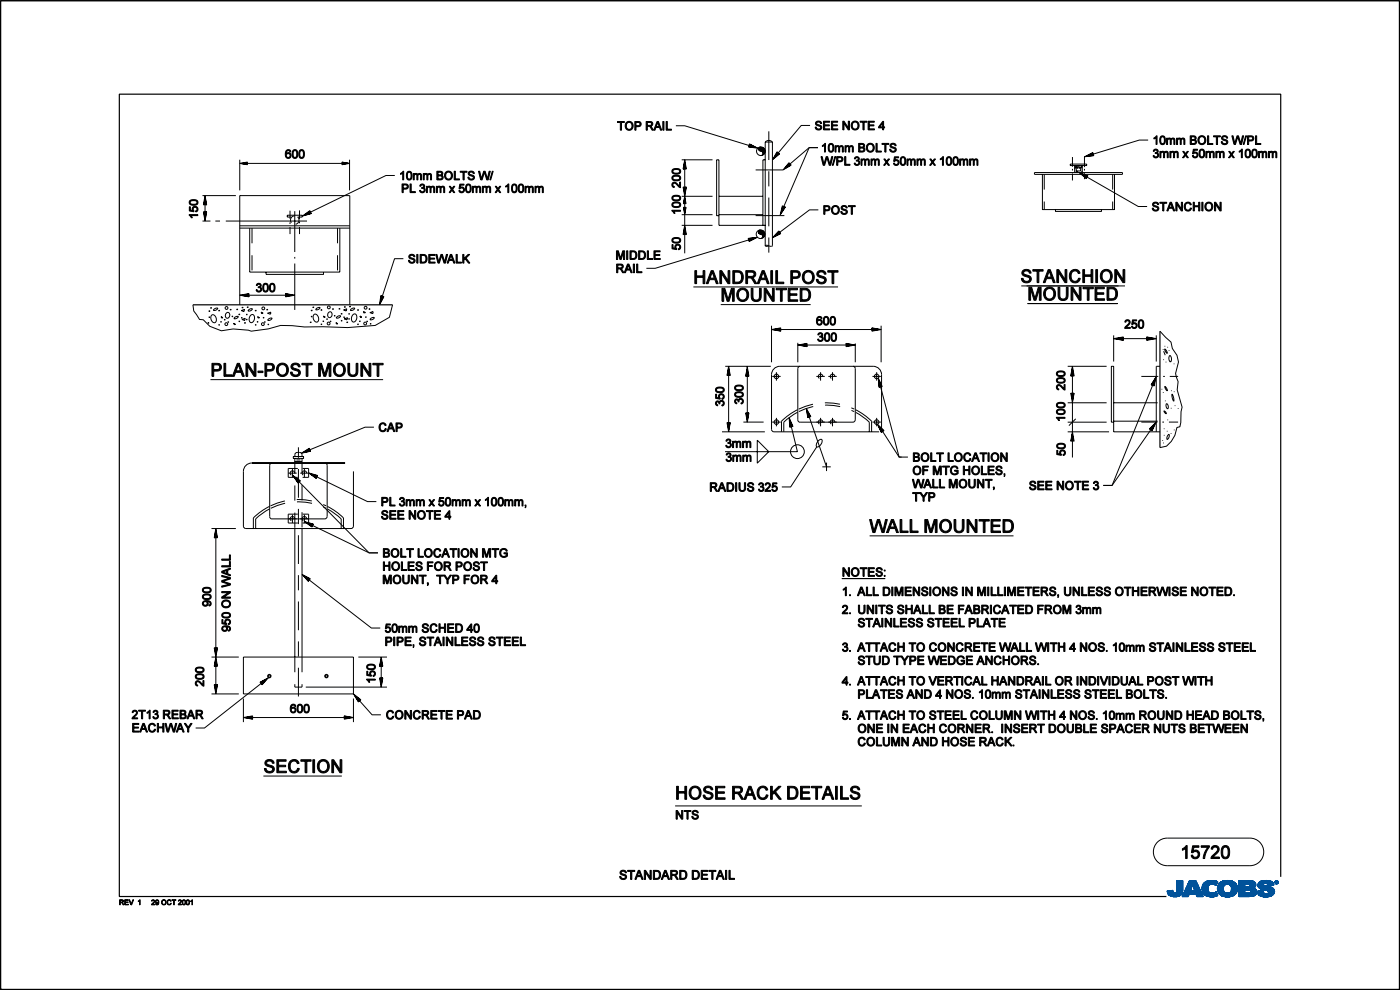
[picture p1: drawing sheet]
<svg xmlns="http://www.w3.org/2000/svg" width="297mm" height="210mm" viewBox="0 0 297 210" stroke-linecap="round" stroke-linejoin="round" font-family="sans-serif">
<path d="M40.9 64.7h42.4M246.1 70.3v24.6M271.7 186v-166h-246.4v170.2h222.1M.1 209.6v.3h296.8v-209.7h-296.8v209.7" fill="none" stroke="#000" stroke-width=".25"/>
<g fill="none" stroke="#000" stroke-width=".21">
<path d="M.1 .1h296.8v209.9h-296.8zM50.9 33.9v6.5M50.9 34.7l1.6-.3v.5zM50.9 34.7h23.3M51.2 34.7l1.3-.2v.4zM51.5 34.7l.9-.2v.3zM51.8 34.7l.5-.1v.1zM52 34.7h.3M72.5 34.4l1.7 .3-1.7 .2zM72.6 34.4l1.2 .2-1.2 .3zM72.7 34.5l.8 .2-.8 .1zM72.7 34.6l.3 .1"/>
<path d="M72.7 34.6l.5 .1-.5 .1zM74.2 33.9v6.5M83.8 37.2h-1.9l-16.7 8.2 .5-.4 .1 .2-1 .3 .9-.6 .2 .4-1.4 .4 1.2-.9 .3 .5-1.9 .5 1.6-1.1 .3 .6M143.4 26.7h1.9l14.4 4.4-.6-.1v-.3l.9 .5-1-.1v-.5l1.4 .7-1.5-.2 .1-.6 1.8 .9-2-.2 .2-.7M144.6 33.9h6.6M144.9 35.9h.7l-.3-2-.4 2 .6-.1-.3-1.5-.2 1.5 .4-.1-.2-1-.1 1 .3-.1-.1-.6v.9M145.3 39.7v.8l-.2-.6h.3l-.1 1-.2-1.1 .4-.1-.2 1.5-.3-1.5h.6l-.3 1.9-.4-1.9h.7M145.3 33.9v19.8M152.5 33.9h-.5v11.9h.5M152.5 33.9v13.9h9.9M160.3 36h5.8M161 31.5v.2"/>
<path d="M161 31.4l.4-.2v.9a.44 .44 0 0 1-.4-.7zM161 31.4v.5M161.1 31.3v.6M161.1 31.2v.8M161.2 31.2v.8M161.3 31.2v.8M161.4 32.1a.46 .46 0 0 1 .5 .4 .46 .46 0 0 1-.5 .5M161.4 31.2v.9M161.5 31.2v.9M161.5 31.2l.1 .9M161.6 31.2v.9M161.6 32.9v.1"/>
<path d="M161.7 31.2v.9M161.7 32.9v.1M161.7 31.2v1M161.7 32.9h.1M161.7 31.2l.1 1M161.8 32.8l-.1 .1M161.8 31.3v1M161.8 32.8v.1M161.9 31.3v1.2M161.9 32.6v.3M161.9 31.3v1.5M162 31.4v1.4"/>
<path d="M162 31.4v1.3M162.1 31.5v1.2M162.1 31.6v1M162.2 31.6v1M162.2 31.7v.8M162.3 31.8v.6M162.3 30.1h1.6M162.3 33.9h-.5v13.9M162.3 30.1v22M162.3 30.1a1.02 1.02 0 0 1 1.6 0M163.1 27.9v6M163.1 36.3v3.2"/>
<path d="M163.9 30.1v22l-.4 .2-.4-.2M167.8 35l-.4-.5-1.3 1.5 1.7-1-.4-.4-1 1.2 1.3-.8-.3-.2-.7 .8 .9-.6-.2-.2-.4 .5 4.7-4h1.8h-1.8l-5.7 13.2 .1-.6 .3 .1-.6 .9 .3-1 .4 .1-.8 1.2 .3-1.4 .6 .1-1.1 1.7 .5-1.9 .6 .2M171.8 26.6h-1.8l-5.4 6.4 .3-.5 .2 .2-.7 .6 .5-.9 .4 .2-1.2 1 .8-1.3 .5 .3-1.5 1.3 1-1.7 .5 .4M219.5 36.6h18.6v.4h-18.6zM221.1 37v7.5h15.3v-7.5M221.5 37v3.2M227 34.8h3.5v.3h-3.5zM227.5 33.3v2.1M227.5 35.8v.4M227.5 36.8v1.5M228 35.1v1.5M228.4 35.1l-.4 .4"/>
<path d="M228.5 36.3l-.4 .3M228.7 36.3l-.3 .3M228.9 35.1v.6l.4-.2M229.3 35.5v.8h-1v-.8l.4 .2v-.6l-.7 .7M229.3 35.5l.3-.4v1.5M229.6 36.3l-.3 .3M229.6 35.4l-.3 .3M229.6 36.6h.1M230.1 33.3v2.2M230.1 35.8v.4M230.1 36.7v1.3M230.4 37.9l.4-.6-1.9-.7 1.5 1.3 .3-.6-1.4-.5 1.1 1 .2-.4-1-.4 .8 .6 .1-.2-.6-.2 11.6 6.6h1.9"/>
<path d="M236 37v3.2M243.6 29.7h-1.9l-10.5 3.2 .5-.3 .1 .3-1 .1 .9-.4 .3 .4-1.5 .2 1.3-.7 .2 .5-1.9 .3 1.7-.9 .2 .6M43 41.5h7M43 46.9h1.6M43.5 43.4v-.8l-.1 .6 .3 .1-.2-1-.2 1 .5 .1-.3-1.5-.3 1.5h.6l-.3-1.9-.3 1.9h.6M43.5 44.9v.9l-.1-.7h.3l-.2 1-.2-1 .5-.1-.3 1.5-.3-1.5 .6-.1-.3 2-.3-2h.6M43.5 41.5v5.4M45.7 46.9h1M47.9 46.9h17.2M50.9 48.4h23.3M50.9 47.9h23.3M53 48.4v9.3h19.1v-9.3"/>
<path d="M53.5 48.4v3.2M53.5 54.1v3.3M56.4 57.7v.5h12.2v-.5M61.5 44.7v1.7M61.5 47.2v.3M61.5 48.2v1.5M61.8 46h-.9v-.3h3.2v.3h-.9M62.5 44.8v8.7M62.5 54.5v.4M62.5 55.9v9.8M62.5 45.8a.9 .9 0 0 0-.8 .5 .9 .9 0 0 0 .1 .9M63.1 46a.89 .89 0 0 1 .3 .9 .89 .89 0 0 1-.7 .7"/>
<path d="M63.5 44.6v1.9M63.5 47v.4M63.5 48.2v1.5M71.6 48.4v3.2M71.6 54.1v3.3M85.6 54.9h-1.9l-2.6 7.9M144.6 41.6h6.6M144.6 45.5h6.6M144.6 47.8h6.6M144.9 49.8h.7l-.3-2-.4 2 .6-.1-.3-1.5-.2 1.5 .4-.1-.2-1-.1 1 .3-.1-.1-.6v.9M145 43.2h.5l-.2-1.6-.3 1.6 .5-.1-.3-1.1-.2 1.1h.4l-.2-.8-.1 .7h.2v-.5v.7M145.3 44v.6l-.1-.5h.2l-.1 .8-.2-.8 .4-.1-.2 1.2-.2-1.2h.4l-.2 1.5-.3-1.5h.5"/>
<path d="M152.5 41.6h9.3M152.5 45.5h9.3M158.7 50.6l.2 .6 1.8-.9-2 .3 .3 .5 1.3-.7-1.5 .2 .2 .4 .9-.5-.9 .2 .1 .2 .5-.2-20.6 6.2h-1.9M160.3 45.7h6.1M160.9 49.1v.3M160.9 49l.4-.2v.9a.44 .44 0 0 1-.4-.7zM161 49v.5M161 48.9v.7M161.1 48.8v.8M161.2 48.8v.9M161.3 48.8v.9M161.3 49.7a.46 .46 0 0 1 .5 .4 .46 .46 0 0 1-.5 .5"/>
<path d="M161.4 48.8v.9M161.5 48.8v.9M161.5 48.8l.1 .9M161.6 50.5v.1M161.6 48.8v1M161.7 48.8v1M161.7 50.5h.1M161.7 48.9v.9M161.7 50.4v.1M161.7 48.9v1M161.8 48.9v1.6M161.9 48.9v1.5"/>
<path d="M161.9 49v1.4M162 49.1v1.2M162.1 49.2v1.1M162.1 49.2v1M162.2 49.4v.6M162.2 49.4v.5M162.4 52.1h.7l-.6 .1zM163.1 41.9v6.1M163.1 50.4v3.2M173.6 44.5h-1.9l-6.9 5.3 .4-.5 .2 .2-.9 .5 .7-.8 .3 .3-1.3 .7 1-1.1 .4 .4-1.7 .9 1.3-1.4 .4 .5M221.5 42.7v1.8M223.9 44.5v.3h9.8v-.3"/>
<path d="M236 42.7v1.8M40.9 64.7l.2 1.3 1.2 1.8h.8l1.4 1.4 2.5 1 2.5-.4 3.2 .2 .6 .3 3.6-.5 2.6-.8 2.5 .1 2.6 .3 9.1 .1 5.9-.5 3-1.7 .7-2.6M44.1 68.5h.2zM44.3 66h.2zM44.7 65.3h.2zM44.9 66.9l.1-.1a.97 .97 0 0 1 .8 .6 .97 .97 0 0 1-.2 1 1 1 0 0 1-.7-1.5zM45.4 65.6l.7-.3a.45 .45 0 0 1-.3 .5 .45 .45 0 0 1-.5-.1zM46.4 65.9h.2zM46.9 67.2l.4 .2-.3 .1zM47.9 66.5l.3-.2a.56 .56 0 0 1 .5 .7 .56 .56 0 0 1-.8 .4l-.1-.6zM48.9 65.7h.1zM49.6 68.6l.4 .2-.3 .1z"/>
<path d="M49.8 67.3l.6-.2a.46 .46 0 0 1-.2 .4 .46 .46 0 0 1-.5 0zM50.2 65.6h.2zM50.7 66.7h.2zM50.9 64.7v-23.2h23.3v23.2M50.9 62.6h11.6M51.2 65.9l.7-.3-.1 .5zM51.3 67.8l.7-.3-.1 .5zM51.4 65.2h.2zM51.9 68.5h.2zM52.5 65.1h.2zM52.8 65.7l.6-.2a.46 .46 0 0 1-.2 .4 .46 .46 0 0 1-.5-.1zM52.8 62.6h-.8l.6-.1v.3l-1-.2 1.1-.1v.4l-1.4-.3 1.4-.2 .1 .6-1.9-.4 1.9-.3v.7"/>
<path d="M53.2 66.9l.4-.2a.97 .97 0 0 1 .4 1 .97 .97 0 0 1-.8 .7 1 1 0 0 1 0-1.5zM54.2 65.9h.2zM54.6 67.2l.5 .2-.3 .1zM55.4 66.3l.1 .3M55.4 66.2l.4 .2M55.8 66.4l-.2 .1M56.6 65.7h.2zM56.7 66.4l.6 .3M57 67.7l.6-.2a.46 .46 0 0 1-.3 .4 .46 .46 0 0 1-.5-.1zM57.5 66.2l-.7 .2M57.5 66.3l-.1 .4M60.6 62.3v.7l1.9-.4-1.9-.3v.6l1.5-.3-1.5-.3 .1 .5 1.1-.2-1-.2v.3l.6-.1h-.8"/>
<path d="M65.8 68.3l.2 .1zM66 65.8h.2zM66.4 65.2h.2zM66.6 66.8l.1-.2a.97 .97 0 0 1 .8 .7 .97 .97 0 0 1-.2 1 1 1 0 0 1-.7-1.5zM67.1 65.4l.7-.2a.46 .46 0 0 1-.3 .4 .46 .46 0 0 1-.5 0zM68.1 65.7h.2zM68.6 67l.4 .3-.3 .1zM69.6 66.4l.3-.2a.56 .56 0 0 1 .5 .6 .56 .56 0 0 1-.8 .4l-.1-.5zM70.6 65.5h.2zM71.3 68.4l.4 .3-.3 .1zM71.5 67.2l.6-.2a.46 .46 0 0 1-.2 .4 .46 .46 0 0 1-.5-.1zM71.9 65.5h.2z"/>
<path d="M72.4 66.5h.2zM72.9 65.7l.7-.2-.1 .5zM73 67.6l.7-.2-.1 .5zM73.1 65.1h.2zM73.6 68.3l.2 .1zM74.2 65h.2zM74.5 65.6l.6-.3a.46 .46 0 0 1-.2 .5 .46 .46 0 0 1-.5-.1zM74.9 66.8l.4-.2a.97 .97 0 0 1 .4 1 .97 .97 0 0 1-.8 .7 1 1 0 0 1 0-1.5zM75.9 65.7h.2zM76.4 67l.4 .3-.3 .1zM77.1 66.1l.1 .3M77.1 66.1l.4 .2-.2 .1"/>
<path d="M78.3 65.5h.2zM78.4 66.3l.6 .2M78.7 67.5l.6-.2a.46 .46 0 0 1-.3 .5 .46 .46 0 0 1-.5-.1zM79.2 66.1l-.7 .2M79.2 66.1l-.1 .4M81.1 62.8l-.2 .8 .1-.6h.2l-.4 .9 .1-1h.5l-.7 1.4 .2-1.5 .5 .1-.9 1.8 .3-2 .6 .2M147.1 60.9h30.7M152.9 64.6h19.1M153.8 77.7h9.7M154.2 79.7h.7l-.3-2-.4 2 .6-.1-.2-1.5-.3 1.5 .4-.1-.1-1-.2 1 .3-.1-.1-.6v.9M154.6 77.7v13.9M158.2 79.8h.7l-.4-1.9-.3 1.9 .6-.1-.3-1.4-.2 1.4 .4-.1-.2-1-.2 1h.3l-.1-.6v.8"/>
<path d="M158.5 77.7v11.8M163.7 69.1v7.7M163.7 69.9h23.2M163.8 79.8h1.8M164.7 79v1.7M165.4 77.7a1.77 1.77 0 0 0-1.7 1.8v11.6l.2 .4 22.6 .1M165.5 77.7h19.7a1.77 1.77 0 0 1 1.8 1.8v11.6M165.6 69.9h-.8l.6-.1v.3l-.9-.2 1-.2 .1 .5-1.5-.3 1.5-.3v.6l-1.9-.3 1.9-.3v.6M169.2 72.7v4.1M169.2 73.2h12.2M169.7 77.7l-.4 .2-.1 .3v10.9M171.2 73.2h-.8l.6-.1v.3l-1-.2 1-.2 .1 .5-1.4-.3 1.4-.3 .1 .6-2-.3 2-.4v.7"/>
<path d="M173.2 79.8h1.8M174.1 79v1.7M174.6 79.8a.48 .48 0 0 0-.8-.4 .48 .48 0 0 0 0 .9M175.7 79.8h1.8M176.6 79v1.7M177.1 79.8a.48 .48 0 0 0-.7-.4 .48 .48 0 0 0 0 .9M179.5 72.8v.7l1.9-.3-1.9-.4 .1 .6 1.4-.2-1.4-.3v.4l1.1-.1-1-.2v.3l.6-.1h-.8M181 77.7l.4 .2v.3v10.9l-.2 .4-11.5 .1-.2-.1-.3-.4M181.4 72.9v3.9M185 69.6v.6l1.9-.3-1.9-.3v.5l1.5-.2-1.5-.3 .1 .5 1-.2-.9-.2v.3l.6-.1h-.8M185.1 79.8h1.8M186 79v1.7"/>
<path d="M186.9 69.1v7.7M216.7 60.7h22M218 64.4h19.1M226.5 77.7h8.3M227.2 79.7h.7l-.4-2-.3 2h.6l-.3-1.5-.3 1.5 .5-.1-.2-1.1-.2 1.1 .3-.1-.1-.6v.8M227.5 77.7v19.3M236.2 77.7h-.4v11.9h.5M236.3 77.7v13.9h9.8M236.3 71.1v5.6M236.3 71.8h9M238.3 71.8h-.8l.6-.1v.3l-1-.2 1-.1 .1 .4-1.5-.3 1.5-.2 .1 .6-2-.4 2-.3v.7M242.1 79.8h3.6"/>
<path d="M243.2 71.5v.7l2.1-.4-2.1-.3 .1 .6 1.5-.3-1.5-.3 .1 .5 1.1-.2-1.1-.2 .1 .3 .6-.1h-.9M245.3 71.1v5.6M246.1 70.3l2.3 2.3 .3 1.3 1 1.5 .3 1.4-.6 2.4 .5 1.8-.2 1.7 1.1 3.7-.3 .9v2.3l-.2 .9-.6 .2-.5 1.6-.7 1.3-1 1-1.4 .3M246.1 77.7h-.8v13.9M246.8 79.8h.3M246.8 74.1v.1M246.8 76.2v.2M246.9 74.5l.3 .8M247.1 74l.4 .4 .1 .6-.4-.4zM247.1 73.4v.1M247.4 76.7v.2M247.7 73.6v.1"/>
<path d="M248 74.3v.1M248.1 75.5l.1-.1a.95 .95 0 0 1 .1 1.4 .94 .94 0 0 1-.2-1.3zM248.2 79.8h1.7M249.1 77.1v.2M44.6 80.5h36.7M57.7 98.2l-.4 .3-.1 .2v10.9l.1 .2 .4 .3M62 99.5v1.8M62.2 96.8h2.2v.4h-2.2zM62.5 96.5l.1-.3a1.01 1.01 0 0 1 1.4 0l.1 .6M62.5 97.2v1M62.5 98.4v2M62.5 97.9h1.6"/>
<path d="M62.6 96.5v.3M62.9 97.6h.8M63.2 99.4h-2.1v1.9h2.1M63.3 94.9v2.2M63.3 99.5v6.1M64.1 97.2v1M64.1 98.4v2M64.2 99.4h1.3v1.9h-1.3M64.6 99.5v1.8M68.9 98.2l.3 .1 .2 .4v10.9M73.2 98.2h-19.8a1.77 1.77 0 0 0-1.8 1.8v11.6l.1 .3 .5 .2 22.5-.1 .3-.4v-11.6M79.3 90.6h-1.8l-12.5 5.1 .5-.3 .2 .2-1 .3 .9-.6 .2 .4-1.5 .3 1.3-.8 .3 .5-1.9 .4 1.6-1 .3 .6"/>
<path d="M153.2 91.6h9.1M154.6 89.6v.9l-.1-.6 .3-.1-.2 1-.2-1 .5-.1-.3 1.5-.3-1.5 .6-.1-.3 2-.4-2h.7M157.7 89.5h4.3M158.5 87.6v.8l-.1-.6h.3l-.1 1-.2-1.1 .4-.1-.2 1.5-.3-1.5h.6l-.4 1.9-.3-1.9h.7M160.6 93.4l2.5 2.4-2.5 2.4zM163.8 89.5h1.8M164.7 88.6v1.8M167.4 88.6l.8 1.9-.6 .2M167.4 88.6l1.8 7.2h-15.4M167.4 88.6l.2 2.1M167.5 89l.6 1.5-.5 .1zM167.6 89.4l.4 1h-.3z"/>
<path d="M167.7 89.8l.2 .5h-.2zM167.7 89.8l.2 .7M167.8 90l.1 .3h-.2M169.2 87.4l-1.5 1-1.4 1.2v2M169.2 86.9l-1.6 .9-1.8 1.5v2.3M171.1 86.6l4.2 12.4M171.7 88.5l-.3-.8 .3 .6-.2 .1-.2-1 .5 .9-.4 .2-.2-1.5 .7 1.3-.5 .3-.3-2 .9 1.8-.6 .2M172.5 85.8l-3.1 1M172.5 86.2l-3 1.1M173.2 89.5h1.8M173.3 94.8l-5.6 8.5h-1.8M173.6 93.5l.7-.3a1.19 1.19 0 0 1-1 1.6 .98 .98 0 0 1 .3-1.3z"/>
<path d="M174.1 88.6v1.8M174.5 99h1.7M174.6 89.5a.49 .49 0 0 0-.8-.4 .49 .49 0 0 0 0 .9M175 85.5l3.2 .2M175 85.9l1.9 .1 1.3 .3M175.3 98.1v1.8M175.7 89.5h1.8M176.6 88.6v1.8M177.1 89.5a.49 .49 0 0 0-.7-.4 .49 .49 0 0 0 0 .9M180.6 86.5l.6 .3M180.6 87.1l.6 .2M181.5 86.9l2 1.3 1.4 1.1v2.3"/>
<path d="M181.6 87.5l1.5 .9 1.3 1.2v2M185.1 89.5h1.8M186 88.6v1.8M186.5 82.2l.7-.2-.9-1.8 .2 2 .5-.2-.6-1.4 .1 1.5 .4-.2-.4-.9 .1 .9h.3l-.3-.6 4.1 15.7h1.9M187 91.7l.5-.4-1.4-1.3 .9 1.7 .4-.4-1.1-1 .7 1.4 .3-.4-.7-.7 .4 .9 .2-.2-.4-.4 3.9 6.1h.6M226.5 91.6h8.8M226.5 89.6h8.3M226.5 85.4h8.3M227.2 93.6l.3-2 .4 2M227.3 83.4h.5l-.3 1.6zM227.3 83.6h.4l-.2 1zM227.4 83.6h.2l-.1 .6z"/>
<path d="M227.5 92.1l.3 1.5h-.6zM227.5 92.4l.2 1.1h-.4zM227.5 93l.1 .3-.2 .1M227.5 92.8l.1 .6h-.2zM227.6 83.6l-.1 .1v.3M227.9 83.4h-.7l.3 2 .4-2M228.2 88.8l-1.4 1.5M236.3 85.4h9.3M236.3 89.3h9.3M242.1 89.5h3.4M244.2 81.6l.6 .3 .5-2-1.1 1.7 .6 .2 .3-1.5-.8 1.3 .4 .1 .2-1-.5 .8 .3 .1 .1-.6-8.9 22h-1.9h1.9l8.7-12.5-.3 .6-.2-.2 .7-.7-.4 .9-.5-.2 1.1-1-.6 1.4-.5-.3 1.4-1.4-.9 1.8-.5-.4M246.5 82.5v.1"/>
<path d="M246.6 89.5h.3M246.6 93.4v.1M246.8 83.2v.2M246.8 93.9v.1M246.9 87.2l.4 .2 .1 .3-.3-.2zM247 90.9v.1M247 92.3v.1M247.1 82l.4 .4 .1 .5-.3-.4zM247.2 85v.1M247.4 85.7l.1-.1 .2 .3 .2 .5-.2 .3-.2-.2zM247.6 91.4v.1M247.7 89v.1"/>
<path d="M247.9 92.2l.2 .1-.1 .5-.4 .4-.1-.3zM248 89.5h1.9M248.4 91.9v.1M248.5 86.5v.2M248.5 82.8v.2M248.6 83.6l.4 .7v.8l-.3-.7zM249.1 83v.2M249.1 91.1v.2M249.3 86v.1M249.9 86.6v.1M44.9 112.1h5.1M45.4 114.1h.7l-.3-2-.4 2 .6-.1-.2-1.5-.3 1.5 .4-.1-.1-1-.2 1h.3l-.1-.6v.8"/>
<path d="M45.8 112.1v35.1M53.8 109.9v2.2M57.2 108l-1.6 .9-1.4 1.2v2M57.2 107.4l-1.6 .9-1.8 1.6M60.4 106.3l-3 1M60.5 106.8l-3 1M61.1 100.4h1.8M62 109.2v1.7M62.5 110.1a.49 .49 0 0 0-.7-.5 .49 .49 0 0 0 0 .9M62.5 100.4a.48 .48 0 0 0-.7-.5 .48 .48 0 0 0 0 .9M62.5 103v3.2M62.5 108.7v3.3"/>
<path d="M62.5 112.1v30.5M63 106l3.2 .3M63 106.5h1.8l1.4 .3M63.2 109.1h-2.1v1.8h2.1M63.2 102.5l.5-.5-1.6-1.2 1.1 1.7 .4-.5-1.2-.8 .8 1.2 .3-.4-.8-.6 .5 .8 .2-.2-.5-.3 15.4 15.6h1.9h-1.9l-12.7-6.2 .6 .2-.1 .3-.8-.6 1 .3-.1 .4-1.3-.9 1.5 .4-.2 .6-1.6-1.2 1.9 .6-.3 .6M63.3 107.9v3.3M63.3 113.5v6.1M63.7 100.4h1.8M64.1 102.9v3.2M64.1 108.7v3.2M64.1 112.1v30.5M64.2 109.1h1.3v1.8h-1.3"/>
<path d="M64.6 109.2v1.7M65.1 110.1a.49 .49 0 0 0-.8-.5 .49 .49 0 0 0 0 .9M65.1 100.4a.48 .48 0 0 0-.8-.5 .48 .48 0 0 0 0 .9M67.1 101.5l.3-.6-1.9-.6 1.6 1.2 .2-.6-1.5-.4 1.2 .9 .2-.4-1-.3 .8 .6 .1-.3-.6-.2 11.5 5.6h1.8M68.6 107l.6 .3M68.6 107.6l.6 .2M69.4 109.6l-.3 .4-.2 .1h-11.2M69.5 107.4l1.5 .9 1.9 1.6v2.2M69.5 108l1.5 .9 1.4 1.2v2M184.5 113.7h30.5M44.9 139.4h5.8M45.8 137.4v.8l-.1-.6h.3l-.2 1-.2-1 .5-.1-.3 1.5-.3-1.5 .6-.1-.3 2-.4-2h.7"/>
<path d="M51.6 139.4h23.4v7.8h-23.4zM63.3 122v3.2M63.3 127.6v6.1M63.3 136.1v3.2M65.4 123.3l.4-.5-1.7-1 1.3 1.5 .3-.5-1.3-.7 1 1.1 .2-.4-.9-.5 .7 .8 .1-.3-.5-.3 13.8 10.7h1.9M76 139.4h6.1M80.9 139.4v6.4M178.6 122.7h9.2M44.9 147.2h5.8M45.4 141.3h.7l-.3-1.9-.4 1.9h.6l-.2-1.5-.3 1.5 .4-.1-.1-1-.2 .9h.3l-.1-.6v.8M45.8 145.2v.9l-.1-.7h.3l-.2 1-.2-1 .5-.1-.3 1.5-.3-1.5 .6-.1-.3 2-.4-2h.7M51.6 148.2v5"/>
<path d="M51.6 152.2h23.4M53.6 152.2h-.8l.6-.1v.3l-1-.2 1-.2 .1 .5-1.4-.3 1.4-.2 .1 .5-2-.3 2-.3v.6M55.2 144.7l.4 .6 1.3-1.5-1.7 .9 .4 .4 1-1.1-1.3 .7 .3 .3 .7-.7-.9 .4 .2 .2 .4-.4-12.6 9.9h-1.9M62.5 145.1v.7h1.6v-.7M63.3 141.6v6.1M64.9 145.8h17.2M73 151.9v.6l2-.3-2-.3 .1 .6 1.5-.3-1.5-.3 .1 .5 1-.2-1-.2v.3l.6-.1h-.8M75 148.2v5M76 148.9l.5-.5-1.5-1.2 1 1.7 .4-.5-1.1-.9 .7 1.3 .3-.4-.8-.6 .5 .8 .2-.2-.4-.3 3.1 3.5h1.9M80.5 141.3h.7l-.3-1.9-.4 1.9h.6l-.2-1.5-.3 1.5 .4-.1-.1-1-.2 .9h.3l-.1-.6v.8M80.9 143.8v.8l-.1-.6h.3l-.2 1-.2-1 .5-.1-.3 1.4-.3-1.4 .6-.1-.3 2-.4-2h.7M55.9 164.6h16.6"/>
<path d="M143.2 171h39.6M245.5 178.6l.8-.5 1.3-.3h17.6a2.93 2.93 0 0 1 2.9 2.9 2.93 2.93 0 0 1-2.9 2.9h-17.6a2.93 2.93 0 0 1-2.7-1.8 2.93 2.93 0 0 1 .6-3.2z"/>
<circle cx="161.4" cy="32.1" r=".92"/>
<circle cx="161.3" cy="49.7" r=".92"/>
<circle cx="44.4" cy="67.3" r=".07"/>
<circle cx="46.5" cy="68.9" r=".07"/>
<circle cx="46.9" cy="68.3" r=".07"/>
<circle cx="47.7" cy="67.8" r=".07"/>
<circle cx="48" cy="68.8" r=".3"/>
<circle cx="48.1" cy="65.3" r=".3"/>
<circle cx="48.4" cy="68.3" r=".07"/>
<circle cx="49.3" cy="67.1" r=".07"/>
<circle cx="50.8" cy="68.2" r=".07"/>
<circle cx="51.3" cy="67.4" r=".07"/>
<circle cx="52.3" cy="67.8" r=".07"/>
<circle cx="52.4" cy="66.7" r=".07"/>
<circle cx="54.2" cy="68.9" r=".07"/>
<circle cx="54.6" cy="68.3" r=".07"/>
<circle cx="55.8" cy="68.8" r=".3"/>
<circle cx="55.9" cy="65.4" r=".3"/>
<circle cx="55.9" cy="67.4" r=".07"/>
<circle cx="56.2" cy="68.3" r=".07"/>
<circle cx="56.9" cy="68.8" r=".07"/>
<circle cx="66.1" cy="67.2" r=".07"/>
<circle cx="68.2" cy="68.8" r=".07"/>
<circle cx="68.6" cy="68.1" r=".07"/>
<circle cx="69.4" cy="67.7" r=".07"/>
<circle cx="69.7" cy="68.6" r=".3"/>
<circle cx="69.8" cy="65.2" r=".3"/>
<circle cx="70.1" cy="68.2" r=".07"/>
<circle cx="71" cy="67" r=".07"/>
<circle cx="72.5" cy="68" r=".07"/>
<circle cx="73" cy="67.3" r=".07"/>
<circle cx="74" cy="67.6" r=".07"/>
<circle cx="74.1" cy="66.6" r=".07"/>
<circle cx="75.9" cy="68.8" r=".07"/>
<circle cx="76.3" cy="68.1" r=".07"/>
<circle cx="77.5" cy="68.6" r=".3"/>
<circle cx="77.6" cy="65.3" r=".3"/>
<circle cx="77.6" cy="67.3" r=".07"/>
<circle cx="77.9" cy="68.2" r=".07"/>
<circle cx="78.6" cy="68.7" r=".07"/>
<circle cx="164.7" cy="79.8" r=".49"/>
<circle cx="186" cy="79.8" r=".49"/>
<circle cx="164.7" cy="89.5" r=".49"/>
<circle cx="169.2" cy="95.8" r="1.46"/>
<circle cx="186" cy="89.5" r=".49"/>
</g>
<g fill="#000" stroke="#000" stroke-width=".21">
<path d="M60.7 31.9a.57 .57 0 0 1 .6-.1 .57 .57 0 0 1 .4 .4h-.2a.43 .43 0 0 0-.6-.2 .43 .43 0 0 0-.2 .6 .6 .6 0 0 1 1 .1 .6 .6 0 0 1-.3 .9 .6 .6 0 0 1-.8-.5l-.1-.6zM60.7 33a.45 .45 0 0 0 .9 0 .45 .45 0 0 0-.9 0z" fill-rule="evenodd"/>
<path d="M62.2 31.8a.66 .66 0 0 1 .8 .1 .66 .66 0 0 1 .2 .8 .66 .66 0 0 1-.6 .9 .66 .66 0 0 1-.6-.9zM62.3 32.1l-.1 .1a.73 .73 0 0 0 .5 1.2 .76 .76 0 0 0 .3-.8 .76 .76 0 0 0-.6-.6z" fill-rule="evenodd"/>
<path d="M63.7 31.8a.66 .66 0 0 1 .7 .1 .66 .66 0 0 1 .2 .8 .66 .66 0 0 1-.6 .9 .66 .66 0 0 1-.6-.9zM63.7 32.1v.1a.73 .73 0 0 0 .4 1.2 .76 .76 0 0 0 .4-.8 .76 .76 0 0 0-.7-.6z" fill-rule="evenodd"/>
<path d="M85 36.8l.6-.5v1.9h-.2v-1.5l-.4 .3z" fill-rule="evenodd"/>
<path d="M86.5 36.4a.66 .66 0 0 1 .7 .1 .66 .66 0 0 1 .2 .8 .66 .66 0 0 1-.6 .9 .66 .66 0 0 1-.6-.9zM86.5 36.7v.1a.73 .73 0 0 0 .5 1.2 .76 .76 0 0 0 .3-.8 .76 .76 0 0 0-.6-.6z" fill-rule="evenodd"/>
<path d="M87.7 36.8h.2v.2a.41 .41 0 0 1 .4-.2 .41 .41 0 0 1 .3 .2 .42 .42 0 0 1 .5-.2 .42 .42 0 0 1 .3 .4v1h-.2v-1.1l-.2-.1-.3 .2v1h-.3v-.9a.31 .31 0 0 0-.4-.3 .31 .31 0 0 0-.1 .5v.7h-.2z" fill-rule="evenodd"/>
<path d="M89.8 36.8h.2v.2a.41 .41 0 0 1 .4-.2 .41 .41 0 0 1 .3 .2 .42 .42 0 0 1 .5-.2 .42 .42 0 0 1 .3 .4v1h-.2v-1.1l-.2-.1-.3 .2v1h-.2v-.9a.31 .31 0 0 0-.4-.3 .31 .31 0 0 0-.2 .5v.7h-.2z" fill-rule="evenodd"/>
<path d="M92.7 36.3h.7a.46 .46 0 0 1 .5 .3 .46 .46 0 0 1-.2 .6 .52 .52 0 0 1 .3 .6 .52 .52 0 0 1-.6 .4h-.7zM92.9 36.5v.6h.6a.3 .3 0 0 0 .2-.4 .3 .3 0 0 0-.4-.2zM92.9 37.3v.6h.5a.33 .33 0 0 0 .4-.3 .33 .33 0 0 0-.5-.3z" fill-rule="evenodd"/>
<path d="M94.5 36.5a.9 .9 0 0 1 1.3 .1 .9 .9 0 0 1 0 1.3 .9 .9 0 0 1-1.3 0l-.2-.6zM94.7 36.7a.7 .7 0 0 0-.1 1 .7 .7 0 0 0 1 .1 .7 .7 0 0 0 .1-1 .7 .7 0 0 0-1-.1z" fill-rule="evenodd"/>
<path d="M96.4 36.3h.2v1.6h.9v.3h-1.1z" fill-rule="evenodd"/>
<path d="M97.6 36.3h1.5v.2h-.6v1.7h-.3v-1.7h-.6z" fill-rule="evenodd"/>
<path d="M99 39.1a.66 .66 0 0 1 .8 .1 .66 .66 0 0 1 .2 .8 .66 .66 0 0 1-.6 .9 .66 .66 0 0 1-.6-.9zM99.1 39.4l-.1 .1a.73 .73 0 0 0 .5 1.1 .76 .76 0 0 0 .3-.7 .76 .76 0 0 0-.6-.6z" fill-rule="evenodd"/>
<path d="M99.5 36.4a.71 .71 0 0 1 1.1 .4h-.2a.38 .38 0 0 0-.5-.3 .38 .38 0 0 0-.3 .4l.8 .3a.6 .6 0 0 1 .1 .9 .6 .6 0 0 1-.9 0l-.3-.4v-.1h.2a.42 .42 0 0 0 .5 .4 .42 .42 0 0 0 .3-.5l-.6-.2a.47 .47 0 0 1-.4-.4 .47 .47 0 0 1 .2-.5z" fill-rule="evenodd"/>
<path d="M101.5 36.3h.3l.3 1.6 .5-1.6h.3l.5 1.6 .4-1.6h.2l-.4 1.9h-.3l-.5-1.7-.5 1.7h-.3z" fill-rule="evenodd"/>
<path d="M104.4 36.3h.2l-.5 1.9h-.2z" fill-rule="evenodd"/>
<path d="M108.8 39.1a.66 .66 0 0 1 .7 .1 .66 .66 0 0 1 .2 .8 .66 .66 0 0 1-.6 .9 .66 .66 0 0 1-.6-.9zM108.8 39.4v.1a.73 .73 0 0 0 .5 1.1 .76 .76 0 0 0 .3-.7 .76 .76 0 0 0-.6-.6z" fill-rule="evenodd"/>
<path d="M110.2 39.1a.66 .66 0 0 1 .8 .1 .66 .66 0 0 1 .1 .8 .66 .66 0 0 1-.6 .9 .66 .66 0 0 1-.6-.9zM110.3 39.4l-.1 .1a.73 .73 0 0 0 .5 1.1 .76 .76 0 0 0 .3-.7 .76 .76 0 0 0-.6-.6z" fill-rule="evenodd"/>
<path d="M131 25.8h1.4v.2h-.6v1.6h-.2v-1.6h-.6z" fill-rule="evenodd"/>
<path d="M132.9 26a.9 .9 0 0 1 1.2 .1 .9 .9 0 0 1 0 1.2 .9 .9 0 0 1-1.2 .1l-.3-.7zM133 26.1a.7 .7 0 0 0-.1 1 .7 .7 0 0 0 1 .1 .7 .7 0 0 0 .1-.9 .7 .7 0 0 0-1-.2z" fill-rule="evenodd"/>
<path d="M134.7 25.8h.6a.56 .56 0 0 1 .7 .5 .56 .56 0 0 1-.6 .6h-.5v.7h-.2zM134.9 26v.7h.5a.35 .35 0 0 0 .4-.3 .35 .35 0 0 0-.2-.4z" fill-rule="evenodd"/>
<path d="M137.1 25.8h.8a.5 .5 0 0 1 .6 .4 .5 .5 0 0 1-.5 .6l.6 .8h-.3l-.4-.6-.3-.2h-.3v.8h-.2zM137.3 26v.6h.5a.31 .31 0 0 0 .4-.3 .31 .31 0 0 0-.3-.3z" fill-rule="evenodd"/>
<path d="M139.4 25.8h.3l.7 1.8h-.3l-.2-.6h-.7l-.3 .6h-.2zM139.5 26l-.3 .8h.6z" fill-rule="evenodd"/>
<path d="M140.6 25.8h.3v1.8h-.3z" fill-rule="evenodd"/>
<path d="M141.3 25.8h.3v1.6h.8v.2h-1.1z" fill-rule="evenodd"/>
<path d="M142.7 37.4a1.34 1.34 0 0 1 1.7 .2 .67 .67 0 0 1-.2 .7 .67 .67 0 0 1-.7 .1 .65 .65 0 0 1-.8-.2 .65 .65 0 0 1 0-.8zM142.8 37.5a.45 .45 0 0 0 .1 .6 .45 .45 0 0 0 .6 0 .44 .44 0 0 0 .6-.1 .44 .44 0 0 0-.1-.6h-.7z" fill-rule="evenodd"/>
<path d="M142.7 36a1.34 1.34 0 0 1 1.7 .2 .67 .67 0 0 1-.2 .6 .67 .67 0 0 1-.7 .1 .65 .65 0 0 1-.8-.1 .65 .65 0 0 1 0-.8zM142.8 36.1a.45 .45 0 0 0 .1 .6 .45 .45 0 0 0 .6 0 .44 .44 0 0 0 .6-.1 .44 .44 0 0 0-.1-.6h-.7z" fill-rule="evenodd"/>
<path d="M142.7 38.8a.74 .74 0 0 1 1.1 .3l.4 .4v-.9h.2v1.2l-.4-.2-.7-.6a.35 .35 0 0 0-.5 .1 .35 .35 0 0 0 .3 .5l-.1 .2a.58 .58 0 0 1-.4-.4 .58 .58 0 0 1 .1-.6z" fill-rule="evenodd"/>
<path d="M173.2 25.8a.71 .71 0 0 1 1.1 .4h-.2a.38 .38 0 0 0-.5-.4 .38 .38 0 0 0-.3 .5l.7 .3a.6 .6 0 0 1 .2 .9 .6 .6 0 0 1-.9 0l-.3-.4-.1-.2h.3a.42 .42 0 0 0 .4 .5 .42 .42 0 0 0 .4-.6l-.6-.2a.47 .47 0 0 1-.4-.3 .47 .47 0 0 1 .2-.5z" fill-rule="evenodd"/>
<path d="M174.2 33.2h.2l.4 1.6 .5-1.6h.3l.5 1.6 .3-1.6h.3l-.5 1.9h-.3l-.5-1.6-.5 1.6h-.3z" fill-rule="evenodd"/>
<path d="M174.7 25.7h1.3v.2h-1.1v.6h1v.2h-1v.6h1.1v.2h-1.3z" fill-rule="evenodd"/>
<path d="M174.5 30.9l.6-.5v1.9h-.2v-1.5l-.4 .3z" fill-rule="evenodd"/>
<path d="M176 30.5a.66 .66 0 0 1 .7 .1 .66 .66 0 0 1 .2 .8 .66 .66 0 0 1-.6 .9 .66 .66 0 0 1-.6-.9zM176 30.8v.1a.73 .73 0 0 0 .4 1.1 .76 .76 0 0 0 .4-.7 .76 .76 0 0 0-.7-.6z" fill-rule="evenodd"/>
<path d="M176.4 25.7h1.3v.2h-1.1v.6h1v.2h-1v.6h1.1v.2h-1.3z" fill-rule="evenodd"/>
<path d="M177.1 33.2h.2l-.5 1.9h-.2z" fill-rule="evenodd"/>
<path d="M177.1 30.9h.3v.2a.41 .41 0 0 1 .3-.2 .41 .41 0 0 1 .4 .2 .42 .42 0 0 1 .5-.2 .42 .42 0 0 1 .3 .4v1h-.2v-1.1l-.2-.1-.3 .2-.1 1h-.2v-.9a.31 .31 0 0 0-.4-.3 .31 .31 0 0 0-.1 .5v.7h-.3z" fill-rule="evenodd"/>
<path d="M177.5 33.2h.7a.56 .56 0 0 1 .6 .6 .56 .56 0 0 1-.6 .5h-.5v.8h-.2zM177.7 33.4v.7h.5a.35 .35 0 0 0 .4-.2 .35 .35 0 0 0-.2-.4z" fill-rule="evenodd"/>
<path d="M178.8 25.7h.3l.9 1.4v-1.4h.2v1.8h-.3l-.9-1.4v1.4h-.2z" fill-rule="evenodd"/>
<path d="M179.2 33.2h.2v1.7h.9v.2h-1.1z" fill-rule="evenodd"/>
<path d="M179.3 30.9h.2v.2a.41 .41 0 0 1 .4-.2 .41 .41 0 0 1 .3 .2 .42 .42 0 0 1 .5-.2 .42 .42 0 0 1 .3 .4v1h-.2v-1.1l-.2-.1-.3 .2v1h-.3v-.9a.31 .31 0 0 0-.4-.3 .31 .31 0 0 0-.1 .5v.7h-.2z" fill-rule="evenodd"/>
<path d="M180.8 25.9a.9 .9 0 0 1 1.2 .1 .9 .9 0 0 1 0 1.2 .9 .9 0 0 1-1.2 .1l-.2-.6zM181 26.1a.7 .7 0 0 0-.1 1 .7 .7 0 0 0 .9 .1 .7 .7 0 0 0 .2-1 .7 .7 0 0 0-1-.1z" fill-rule="evenodd"/>
<path d="M181.4 33.3a.48 .48 0 0 1 .7 0 .48 .48 0 0 1-.1 .7 .57 .57 0 0 1 .1 1 .57 .57 0 0 1-.9-.4h.2a.38 .38 0 0 0 .5 .3 .38 .38 0 0 0 .3-.5 .38 .38 0 0 0-.6-.2l.1-.2a.31 .31 0 0 0 .4-.3 .31 .31 0 0 0-.3-.3 .31 .31 0 0 0-.3 .3h-.3z" fill-rule="evenodd"/>
<path d="M182.2 30.4h.6a.46 .46 0 0 1 .6 .3 .46 .46 0 0 1-.2 .6 .52 .52 0 0 1 .3 .6 .52 .52 0 0 1-.7 .4h-.6zM182.4 30.6v.6h.6a.3 .3 0 0 0 .2-.4 .3 .3 0 0 0-.4-.2zM182.4 31.4v.6h.4a.33 .33 0 0 0 .5-.3 .33 .33 0 0 0-.5-.3z" fill-rule="evenodd"/>
<path d="M182.7 33.7h.2v.2a.41 .41 0 0 1 .3-.2 .41 .41 0 0 1 .4 .2 .42 .42 0 0 1 .5-.2 .42 .42 0 0 1 .3 .4v1h-.2v-1.1l-.2-.1-.3 .2-.1 1h-.2v-.9a.31 .31 0 0 0-.4-.3 .31 .31 0 0 0-.1 .5v.7h-.2z" fill-rule="evenodd"/>
<path d="M182.5 25.7h1.4v.2h-.6v1.6h-.2v-1.6h-.6z" fill-rule="evenodd"/>
<path d="M184 30.6a.9 .9 0 0 1 1.3 .1 .9 .9 0 0 1-.1 1.3 .9 .9 0 0 1-1.2 0l-.2-.6zM184.2 30.8a.7 .7 0 0 0-.1 1 .7 .7 0 0 0 1 .1 .7 .7 0 0 0 .1-1 .7 .7 0 0 0-1-.1z" fill-rule="evenodd"/>
<path d="M184.2 25.7h1.3v.2h-1.1v.6h1v.2h-1v.6h1.1v.2h-1.3z" fill-rule="evenodd"/>
<path d="M184.8 33.7h.2v.2a.41 .41 0 0 1 .4-.2 .41 .41 0 0 1 .3 .2 .42 .42 0 0 1 .5-.2 .42 .42 0 0 1 .3 .4v1h-.2v-1.1l-.2-.1-.3 .2v1h-.3v-.9a.31 .31 0 0 0-.3-.3 .31 .31 0 0 0-.2 .5v.7h-.2z" fill-rule="evenodd"/>
<path d="M185.8 30.4h.3v1.6h.9v.3h-1.2z" fill-rule="evenodd"/>
<path d="M187.3 25.7h.2v1.2h.2v.2h-.2v.4h-.3v-.4h-.8v-.2zM187.2 26.1l-.6 .8h.6z" fill-rule="evenodd"/>
<path d="M187.5 33.7h.2l.4 .5 .3-.5h.3l-.5 .7 .5 .7h-.3l-.3-.5-.4 .5h-.2l.5-.7z" fill-rule="evenodd"/>
<path d="M187.1 30.4h1.5v.2h-.6v1.7h-.3v-1.7h-.6z" fill-rule="evenodd"/>
<path d="M189 30.5a.71 .71 0 0 1 1.1 .4h-.2a.38 .38 0 0 0-.5-.3 .38 .38 0 0 0-.3 .4l.7 .3a.6 .6 0 0 1 .2 .9 .6 .6 0 0 1-.9 0l-.3-.4-.1-.1h.3a.42 .42 0 0 0 .5 .4 .42 .42 0 0 0 .3-.5l-.6-.2a.47 .47 0 0 1-.4-.4 .47 .47 0 0 1 .2-.5z" fill-rule="evenodd"/>
<path d="M189.8 33.3h.8v.2h-.7l-.1 .5a.6 .6 0 0 1 .9 .3 .6 .6 0 0 1-.4 .8 .6 .6 0 0 1-.8-.5h.3a.4 .4 0 0 0 .5 .2 .4 .4 0 0 0 .1-.6 .4 .4 0 0 0-.6 .1l-.2-.1z" fill-rule="evenodd"/>
<path d="M191.2 33.3a.66 .66 0 0 1 .8 .1 .66 .66 0 0 1 .2 .8 .66 .66 0 0 1-.6 .9 .66 .66 0 0 1-.6-.9zM191.3 33.6l-.1 .1a.73 .73 0 0 0 .5 1.2 .76 .76 0 0 0 .3-.8 .76 .76 0 0 0-.6-.6z" fill-rule="evenodd"/>
<path d="M192.4 33.7h.2v.2a.41 .41 0 0 1 .4-.2 .41 .41 0 0 1 .4 .2 .42 .42 0 0 1 .5-.2 .42 .42 0 0 1 .3 .4v1h-.2l-.1-1.1-.2-.1-.3 .2v1h-.2v-.9a.31 .31 0 0 0-.4-.3 .31 .31 0 0 0-.2 .5v.7h-.2z" fill-rule="evenodd"/>
<path d="M194.5 33.7h.2v.2a.41 .41 0 0 1 .4-.2 .41 .41 0 0 1 .4 .2 .42 .42 0 0 1 .5-.2 .42 .42 0 0 1 .3 .4v1h-.2v-1.1l-.3-.1-.3 .2v1h-.2v-.9a.31 .31 0 0 0-.4-.3 .31 .31 0 0 0-.2 .5v.7h-.2z" fill-rule="evenodd"/>
<path d="M197.2 33.7h.3l.3 .5 .4-.5h.3l-.5 .7 .4 .7h-.2l-.4-.5-.3 .5h-.3l.5-.7z" fill-rule="evenodd"/>
<path d="M199.5 33.7l.6-.5v1.9h-.2v-1.5l-.4 .3z" fill-rule="evenodd"/>
<path d="M201 33.3a.66 .66 0 0 1 .7 .1 .66 .66 0 0 1 .2 .8 .66 .66 0 0 1-.6 .9 .66 .66 0 0 1-.6-.9zM201 33.6v.1a.73 .73 0 0 0 .5 1.2 .76 .76 0 0 0 .3-.8 .76 .76 0 0 0-.6-.6z" fill-rule="evenodd"/>
<path d="M202.4 33.3a.66 .66 0 0 1 .8 .1 .66 .66 0 0 1 .1 .8 .66 .66 0 0 1-.6 .9 .66 .66 0 0 1-.6-.9zM202.5 33.6l-.1 .1a.73 .73 0 0 0 .5 1.2 .76 .76 0 0 0 .3-.8 .76 .76 0 0 0-.6-.6z" fill-rule="evenodd"/>
<path d="M203.6 33.7h.2v.2a.41 .41 0 0 1 .4-.2 .41 .41 0 0 1 .3 .2 .42 .42 0 0 1 .5-.2 .42 .42 0 0 1 .3 .4v1h-.2v-1.1l-.2-.1-.3 .2v1h-.2v-.9a.31 .31 0 0 0-.4-.3 .31 .31 0 0 0-.2 .5v.7h-.2z" fill-rule="evenodd"/>
<path d="M205.7 33.7h.2v.2a.41 .41 0 0 1 .4-.2 .41 .41 0 0 1 .4 .2 .42 .42 0 0 1 .4-.2 .42 .42 0 0 1 .4 .4v1h-.3v-1.1l-.2-.1-.3 .2v1h-.2v-.9a.31 .31 0 0 0-.4-.3 .31 .31 0 0 0-.2 .5v.7h-.2z" fill-rule="evenodd"/>
<path d="M244.8 31.7a.48 .48 0 0 1 .8 0 .48 .48 0 0 1-.1 .7 .57 .57 0 0 1 0 1 .57 .57 0 0 1-.9-.4h.2a.38 .38 0 0 0 .5 .3 .38 .38 0 0 0 .3-.5 .38 .38 0 0 0-.5-.2v-.2a.31 .31 0 0 0 .4-.3 .31 .31 0 0 0-.3-.4 .31 .31 0 0 0-.3 .4h-.3z" fill-rule="evenodd"/>
<path d="M244.8 29.3l.7-.5v1.8h-.3v-1.4l-.4 .3z" fill-rule="evenodd"/>
<path d="M246.3 28.9a.66 .66 0 0 1 .8 .1 .66 .66 0 0 1 .1 .7 .66 .66 0 0 1-.6 1 .66 .66 0 0 1-.6-1zM246.4 29.2h-.1a.73 .73 0 0 0 .5 1.2 .76 .76 0 0 0 .3-.8 .76 .76 0 0 0-.6-.5z" fill-rule="evenodd"/>
<path d="M246.1 32.1h.2v.2a.41 .41 0 0 1 .4-.2 .41 .41 0 0 1 .3 .2 .42 .42 0 0 1 .5-.2 .42 .42 0 0 1 .3 .4v1h-.2v-1.1l-.2-.1-.3 .2v1h-.3v-.9a.31 .31 0 0 0-.4-.3 .31 .31 0 0 0-.1 .5v.7h-.2z" fill-rule="evenodd"/>
<path d="M247.5 29.3h.2v.2a.41 .41 0 0 1 .4-.2 .41 .41 0 0 1 .3 .2 .42 .42 0 0 1 .5-.2 .42 .42 0 0 1 .3 .4v.9h-.2v-1l-.2-.1-.3 .2v.9h-.2v-.8a.31 .31 0 0 0-.4-.3 .31 .31 0 0 0-.2 .5v.6h-.2z" fill-rule="evenodd"/>
<path d="M248.2 32.1h.2v.2a.41 .41 0 0 1 .4-.2 .41 .41 0 0 1 .3 .2 .42 .42 0 0 1 .5-.2 .42 .42 0 0 1 .3 .4v1h-.2v-1.1l-.2-.1-.3 .2v1h-.2v-.9a.31 .31 0 0 0-.4-.3 .31 .31 0 0 0-.2 .5v.7h-.2z" fill-rule="evenodd"/>
<path d="M249.6 29.3h.2v.2a.41 .41 0 0 1 .4-.2 .41 .41 0 0 1 .4 .2 .42 .42 0 0 1 .4-.2 .42 .42 0 0 1 .4 .4v.9h-.2l-.1-1-.2-.1-.3 .2v.9h-.2v-.8a.31 .31 0 0 0-.4-.3 .31 .31 0 0 0-.2 .5v.6h-.2z" fill-rule="evenodd"/>
<path d="M250.9 32.1h.3l.3 .5 .4-.5h.2l-.5 .7 .5 .7h-.3l-.3-.5-.4 .5h-.2l.5-.7z" fill-rule="evenodd"/>
<path d="M252.5 28.8h.7a.46 .46 0 0 1 .5 .3 .46 .46 0 0 1-.2 .6 .52 .52 0 0 1 .3 .6 .52 .52 0 0 1-.6 .3h-.7zM252.7 29v.6h.6a.3 .3 0 0 0 .2-.4 .3 .3 0 0 0-.4-.2zM252.7 29.8v.6h.5a.33 .33 0 0 0 .4-.3 .33 .33 0 0 0-.5-.3z" fill-rule="evenodd"/>
<path d="M253.2 31.7h.8v.2h-.7l-.1 .5a.6 .6 0 0 1 .9 .3 .6 .6 0 0 1-.4 .8 .6 .6 0 0 1-.7-.5h.2a.4 .4 0 0 0 .6 .2 .4 .4 0 0 0 0-.6 .4 .4 0 0 0-.6 0h-.2z" fill-rule="evenodd"/>
<path d="M254.4 29a.9 .9 0 0 1 1.2 .1 .9 .9 0 0 1 0 1.2 .9 .9 0 0 1-1.3 .1l-.2-.6zM254.5 29.2a.7 .7 0 0 0-.1 1 .7 .7 0 0 0 1 .1 .7 .7 0 0 0 .1-1 .7 .7 0 0 0-1-.1z" fill-rule="evenodd"/>
<path d="M254.6 31.7a.66 .66 0 0 1 .8 .1 .66 .66 0 0 1 .2 .8 .66 .66 0 0 1-.6 .9 .66 .66 0 0 1-.6-.9zM254.7 32l-.1 .1a.73 .73 0 0 0 .5 1.1 .76 .76 0 0 0 .3-.7 .76 .76 0 0 0-.6-.6z" fill-rule="evenodd"/>
<path d="M255.8 32.1h.2v.2a.41 .41 0 0 1 .4-.2 .41 .41 0 0 1 .4 .2 .42 .42 0 0 1 .5-.2 .42 .42 0 0 1 .3 .4v1h-.2l-.1-1.1-.2-.1-.3 .2v1h-.2v-.9a.31 .31 0 0 0-.4-.3 .31 .31 0 0 0-.2 .5v.7h-.2z" fill-rule="evenodd"/>
<path d="M256.2 28.8h.2v1.6h.9v.2h-1.1z" fill-rule="evenodd"/>
<path d="M257.9 32.1h.2v.2a.41 .41 0 0 1 .4-.2 .41 .41 0 0 1 .4 .2 .42 .42 0 0 1 .5-.2 .42 .42 0 0 1 .3 .4v1h-.2v-1.1l-.2-.1-.4 .2v1h-.2v-.9a.31 .31 0 0 0-.4-.3 .31 .31 0 0 0-.2 .5v.7h-.2z" fill-rule="evenodd"/>
<path d="M257.4 28.8h1.5v.2h-.6v1.6h-.3v-1.6h-.6z" fill-rule="evenodd"/>
<path d="M259.3 28.9a.71 .71 0 0 1 1.1 .4h-.2a.38 .38 0 0 0-.4-.4 .38 .38 0 0 0-.3 .5l.7 .3a.6 .6 0 0 1 .1 .9 .6 .6 0 0 1-.9 0l-.3-.4v-.2h.2a.42 .42 0 0 0 .5 .5 .42 .42 0 0 0 .3-.6l-.6-.2a.47 .47 0 0 1-.3-.3 .47 .47 0 0 1 .1-.5z" fill-rule="evenodd"/>
<path d="M260.7 32.1h.2l.4 .5 .3-.5h.3l-.5 .7 .5 .7h-.3l-.4-.5-.3 .5h-.3l.5-.7z" fill-rule="evenodd"/>
<path d="M261.3 28.8h.3l.3 1.6 .5-1.6h.3l.5 1.6 .4-1.6h.2l-.4 1.8h-.3l-.5-1.6-.5 1.6h-.3z" fill-rule="evenodd"/>
<path d="M262.9 32.1l.7-.5v1.9h-.3v-1.5l-.4 .3z" fill-rule="evenodd"/>
<path d="M264.3 28.8h.1l-.5 1.8h-.2z" fill-rule="evenodd"/>
<path d="M264.4 31.7a.66 .66 0 0 1 .8 .1 .66 .66 0 0 1 .1 .8 .66 .66 0 0 1-.6 .9 .66 .66 0 0 1-.6-.9zM264.4 32v.1a.73 .73 0 0 0 .5 1.1 .76 .76 0 0 0 .3-.7 .76 .76 0 0 0-.6-.6z" fill-rule="evenodd"/>
<path d="M264.6 28.8h.7a.56 .56 0 0 1 .7 .5 .56 .56 0 0 1-.7 .6h-.4v.7h-.3zM264.9 29v.7h.4a.35 .35 0 0 0 .4-.2 .35 .35 0 0 0-.2-.5z" fill-rule="evenodd"/>
<path d="M265.8 31.7a.66 .66 0 0 1 .8 .1 .66 .66 0 0 1 .1 .8 .66 .66 0 0 1-.6 .9 .66 .66 0 0 1-.6-.9zM265.9 32l-.1 .1a.73 .73 0 0 0 .5 1.1 .76 .76 0 0 0 .3-.7 .76 .76 0 0 0-.6-.6z" fill-rule="evenodd"/>
<path d="M266.3 28.8h.3v1.6h.9v.2h-1.2z" fill-rule="evenodd"/>
<path d="M267 32.1h.2v.2a.41 .41 0 0 1 .4-.2 .41 .41 0 0 1 .3 .2 .42 .42 0 0 1 .5-.2 .42 .42 0 0 1 .4 .4v1h-.3v-1.1l-.2-.1-.3 .2v1h-.2v-.9a.31 .31 0 0 0-.4-.3 .31 .31 0 0 0-.2 .5v.7h-.2z" fill-rule="evenodd"/>
<path d="M269.1 32.1h.2v.2a.41 .41 0 0 1 .4-.2 .41 .41 0 0 1 .4 .2 .42 .42 0 0 1 .4-.2 .42 .42 0 0 1 .4 .4v1h-.2l-.1-1.1-.2-.1-.3 .2v1h-.2v-.9a.31 .31 0 0 0-.4-.3 .31 .31 0 0 0-.2 .5v.7h-.2z" fill-rule="evenodd"/>
<path d="M40.3 42.6a1.34 1.34 0 0 1 1.7 .2 .67 .67 0 0 1-.2 .6 .67 .67 0 0 1-.7 .1 .65 .65 0 0 1-.8-.1 .65 .65 0 0 1 0-.8zM40.4 42.7a.45 .45 0 0 0 .1 .6 .45 .45 0 0 0 .6 0 .44 .44 0 0 0 .6-.1 .44 .44 0 0 0-.1-.6h-.7z" fill-rule="evenodd"/>
<path d="M40.2 43.9h.2v.7l.5 .1a.6 .6 0 0 1 .3-.9 .6 .6 0 0 1 .8 .4 .6 .6 0 0 1-.5 .8v-.3a.4 .4 0 0 0 .2-.5 .4 .4 0 0 0-.6-.1 .4 .4 0 0 0 .1 .6l-.1 .2-.9-.2z" fill-rule="evenodd"/>
<path d="M40.1 45.5h1.9v.2h-1.5l.3 .5h-.2z" fill-rule="evenodd"/>
<path d="M85.3 39h.7a.56 .56 0 0 1 .6 .6 .56 .56 0 0 1-.6 .5h-.5v.8h-.2zM85.5 39.2v.7h.5a.35 .35 0 0 0 .4-.2 .35 .35 0 0 0-.2-.5z" fill-rule="evenodd"/>
<path d="M86.9 54.1a.71 .71 0 0 1 1.1 .4h-.2a.38 .38 0 0 0-.5-.4 .38 .38 0 0 0-.3 .5l.8 .2a.6 .6 0 0 1 .1 .9 .6 .6 0 0 1-.9 .1l-.3-.4-.1-.2h.3a.42 .42 0 0 0 .5 .5 .42 .42 0 0 0 .3-.6l-.6-.2a.47 .47 0 0 1-.4-.3 .47 .47 0 0 1 .2-.5z" fill-rule="evenodd"/>
<path d="M87 39h.2v1.6h.9v.3h-1.1z" fill-rule="evenodd"/>
<path d="M88.4 54h.3v1.8h-.3z" fill-rule="evenodd"/>
<path d="M89.2 39.1a.48 .48 0 0 1 .7 0 .48 .48 0 0 1-.1 .7 .57 .57 0 0 1 .1 1 .57 .57 0 0 1-.9-.4h.2a.38 .38 0 0 0 .5 .3 .38 .38 0 0 0 .3-.5 .38 .38 0 0 0-.6-.2l.1-.2a.31 .31 0 0 0 .4-.3 .31 .31 0 0 0-.3-.4 .31 .31 0 0 0-.4 .4h-.2z" fill-rule="evenodd"/>
<path d="M89.1 54h.6a.92 .92 0 0 1 .9 .9 .92 .92 0 0 1-.8 .9h-.7zM89.4 54.2v1.4a.75 .75 0 0 0 1-.7 .75 .75 0 0 0-1-.7z" fill-rule="evenodd"/>
<path d="M90.5 39.5h.2v.2a.41 .41 0 0 1 .3-.2 .41 .41 0 0 1 .4 .2 .42 .42 0 0 1 .5-.2 .42 .42 0 0 1 .3 .4v1h-.2v-1.1l-.2-.1-.3 .2-.1 1h-.2v-.9a.3 .3 0 0 0-.4-.3 .3 .3 0 0 0-.1 .5v.7h-.2z" fill-rule="evenodd"/>
<path d="M91 54h1.3v.2h-1.1v.6h1v.2h-1v.6h1.1v.2h-1.3z" fill-rule="evenodd"/>
<path d="M92.6 39.5h.2v.2a.41 .41 0 0 1 .4-.2 .41 .41 0 0 1 .3 .2 .42 .42 0 0 1 .5-.2 .42 .42 0 0 1 .3 .4v1h-.2v-1.1l-.2-.1-.3 .2v1h-.3v-.9a.3 .3 0 0 0-.3-.3 .3 .3 0 0 0-.2 .5v.7h-.2z" fill-rule="evenodd"/>
<path d="M92.4 54h.3l.4 1.6 .4-1.6h.3l.5 1.6 .4-1.6h.3l-.5 1.8h-.3l-.5-1.6-.5 1.6h-.3z" fill-rule="evenodd"/>
<path d="M95.5 54h.3l.7 1.8h-.2l-.2-.6h-.8l-.2 .6h-.3zM95.7 54.2l-.3 .8h.6z" fill-rule="evenodd"/>
<path d="M95.3 39.5h.2l.4 .5 .3-.5h.3l-.5 .7 .5 .7h-.3l-.3-.5-.4 .5h-.2l.5-.7z" fill-rule="evenodd"/>
<path d="M96.8 54h.2v1.6h.9v.2h-1.1z" fill-rule="evenodd"/>
<path d="M97.6 39.1h.8v.2h-.7l-.1 .5a.6 .6 0 0 1 .9 .3 .6 .6 0 0 1-.4 .8 .6 .6 0 0 1-.8-.5h.3a.4 .4 0 0 0 .5 .2 .4 .4 0 0 0 .1-.6 .4 .4 0 0 0-.6 0h-.2z" fill-rule="evenodd"/>
<path d="M98.2 54h.2v.8l.9-.8h.4l-.8 .7 .8 1.1h-.3l-.7-.9-.3 .3v.6h-.2z" fill-rule="evenodd"/>
<path d="M100.2 39.5h.2v.2a.41 .41 0 0 1 .4-.2 .41 .41 0 0 1 .4 .2 .42 .42 0 0 1 .5-.2 .42 .42 0 0 1 .3 .4v1h-.2l-.1-1.1-.2-.1-.3 .2v1h-.2v-.9a.3 .3 0 0 0-.4-.3 .3 .3 0 0 0-.2 .5v.7h-.2z" fill-rule="evenodd"/>
<path d="M102.3 39.5h.2v.2a.41 .41 0 0 1 .4-.2 .41 .41 0 0 1 .4 .2 .42 .42 0 0 1 .5-.2 .42 .42 0 0 1 .3 .4v1h-.2v-1.1l-.3-.1-.3 .2v1h-.2v-.9a.3 .3 0 0 0-.4-.3 .3 .3 0 0 0-.2 .5v.7h-.2z" fill-rule="evenodd"/>
<path d="M105 39.5h.3l.3 .5 .4-.5h.3l-.5 .7 .4 .7h-.2l-.4-.5-.3 .5h-.3l.5-.7z" fill-rule="evenodd"/>
<path d="M107.3 39.5l.6-.5v1.9h-.2v-1.5l-.4 .3z" fill-rule="evenodd"/>
<path d="M111.4 39.5h.2v.2a.41 .41 0 0 1 .4-.2 .41 .41 0 0 1 .3 .2 .42 .42 0 0 1 .5-.2 .42 .42 0 0 1 .3 .4v1h-.2v-1.1l-.2-.1-.3 .2v1h-.2v-.9a.31 .31 0 0 0-.4-.3 .31 .31 0 0 0-.2 .5v.7h-.2z" fill-rule="evenodd"/>
<path d="M113.5 39.5h.2v.2a.41 .41 0 0 1 .4-.2 .41 .41 0 0 1 .3 .2 .42 .42 0 0 1 .5-.2 .42 .42 0 0 1 .4 .4v1h-.3v-1.1l-.2-.1-.3 .2v1h-.2v-.9a.31 .31 0 0 0-.4-.3 .31 .31 0 0 0-.2 .5v.7h-.2z" fill-rule="evenodd"/>
<path d="M130.8 53.2h.4l.4 1.6 .5-1.6h.4v1.8h-.2v-1.6l-.5 1.6h-.3l-.5-1.6v1.6h-.2z" fill-rule="evenodd"/>
<path d="M130.8 56h.8a.5 .5 0 0 1 .6 .4 .5 .5 0 0 1-.5 .6l.7 .9h-.3l-.4-.7-.4-.2h-.2v.9h-.3zM131.1 56.2v.6h.5a.31 .31 0 0 0 .4-.2 .31 .31 0 0 0-.4-.4z" fill-rule="evenodd"/>
<path d="M133.1 56h.3l.7 1.9h-.2l-.2-.6h-.8l-.2 .6h-.3zM133.3 56.2l-.3 .9h.6z" fill-rule="evenodd"/>
<path d="M132.9 53.2h.3v1.8h-.3z" fill-rule="evenodd"/>
<path d="M133.6 53.2h.7a.92 .92 0 0 1 .8 .9 .92 .92 0 0 1-.8 .9h-.7zM133.9 53.4v1.4a.75 .75 0 0 0 1-.7 .75 .75 0 0 0-1-.7z" fill-rule="evenodd"/>
<path d="M134.4 56h.2v1.9h-.2z" fill-rule="evenodd"/>
<path d="M135.1 56h.2v1.6h.9v.3h-1.1z" fill-rule="evenodd"/>
<path d="M135.5 53.2h.6a.92 .92 0 0 1 .9 .9 .92 .92 0 0 1-.9 .9h-.6zM135.7 53.4v1.4a.75 .75 0 0 0 1-.7 .75 .75 0 0 0-1-.7z" fill-rule="evenodd"/>
<path d="M137.3 53.2h.3v1.6h.8v.2h-1.1z" fill-rule="evenodd"/>
<path d="M138.7 53.2h1.3v.2h-1v.6h1v.2h-1v.6h1.1v.2h-1.4z" fill-rule="evenodd"/>
<path d="M142.7 43.1a1.34 1.34 0 0 1 1.7 .1 .67 .67 0 0 1-.2 .7 .67 .67 0 0 1-.7 .1 .65 .65 0 0 1-.8-.1 .65 .65 0 0 1 0-.8zM142.8 43.2a.45 .45 0 0 0 .1 .6 .45 .45 0 0 0 .6 0 .44 .44 0 0 0 .6-.1 .44 .44 0 0 0-.1-.6h-.7z" fill-rule="evenodd"/>
<path d="M142.7 41.6a1.34 1.34 0 0 1 1.7 .2 .67 .67 0 0 1-.2 .7 .67 .67 0 0 1-.7 .1 .65 .65 0 0 1-.8-.2 .65 .65 0 0 1 0-.8zM142.8 41.8a.45 .45 0 0 0 .1 .6 .45 .45 0 0 0 .6 0 .44 .44 0 0 0 .6-.1 .44 .44 0 0 0-.1-.6l-.7-.1z" fill-rule="evenodd"/>
<path d="M142.7 50.6a1.34 1.34 0 0 1 1.7 .2 .67 .67 0 0 1-.2 .7 .67 .67 0 0 1-.7 .1 .65 .65 0 0 1-.8-.2 .65 .65 0 0 1 0-.8zM142.8 50.8a.45 .45 0 0 0 .1 .5 .45 .45 0 0 0 .6 .1 .44 .44 0 0 0 .6-.2 .44 .44 0 0 0-.1-.6h-.7z" fill-rule="evenodd"/>
<path d="M142.6 51.9h.2v.7l.5 .1a.6 .6 0 0 1 .3-.9 .6 .6 0 0 1 .8 .4 .6 .6 0 0 1-.5 .8v-.2a.4 .4 0 0 0 .2-.6 .4 .4 0 0 0-.6-.1 .4 .4 0 0 0 .1 .6l-.1 .3-.9-.2z" fill-rule="evenodd"/>
<path d="M142.5 44.6h1.9v.2h-1.5l.3 .5h-.2z" fill-rule="evenodd"/>
<path d="M170.6 57.7a1.36 1.36 0 0 1 1.8 0 1.36 1.36 0 0 1 .2 1.8 1.33 1.33 0 0 1-1.8 .5 1.33 1.33 0 0 1-.5-1.8zM170.8 57.9a1.1 1.1 0 0 0-.2 1.4 1.1 1.1 0 0 0 1.2 .5 1.19 1.19 0 0 0 .6-1.2 1.19 1.19 0 0 0-.9-.9z" fill-rule="evenodd"/>
<path d="M173.5 57.6a1.07 1.07 0 0 1 1.7 .6h-.3a.57 .57 0 0 0-.7-.6 .57 .57 0 0 0-.5 .7l1.1 .4a.8 .8 0 0 1 .4 1 .8 .8 0 0 1-.9 .5l-.6-.1-.4-.3-.1-.5h.3a.66 .66 0 0 0 .7 .6 .66 .66 0 0 0 .7-.7l-1-.4a.7 .7 0 0 1-.6-.5 .7 .7 0 0 1 .2-.7z" fill-rule="evenodd"/>
<path d="M174.8 43.6h.6a.56 .56 0 0 1 .7 .5 .56 .56 0 0 1-.7 .6h-.4v.8h-.2zM175 43.8v.7h.4a.35 .35 0 0 0 .4-.2 .35 .35 0 0 0-.1-.5z" fill-rule="evenodd"/>
<path d="M176.6 43.8a.9 .9 0 0 1 1.2 .1 .9 .9 0 0 1 0 1.3 .9 .9 0 0 1-1.2 0l-.2-.6zM176.8 44a.7 .7 0 0 0-.1 1 .7 .7 0 0 0 1 .1 .7 .7 0 0 0 .1-1 .7 .7 0 0 0-1-.1z" fill-rule="evenodd"/>
<path d="M178.6 43.7a.71 .71 0 0 1 1.1 .4h-.2a.38 .38 0 0 0-.5-.3 .38 .38 0 0 0-.3 .4l.8 .3a.6 .6 0 0 1 .1 .9 .6 .6 0 0 1-.9 0l-.3-.4v-.1h.2a.42 .42 0 0 0 .5 .4 .42 .42 0 0 0 .3-.5l-.6-.2a.47 .47 0 0 1-.4-.4 .47 .47 0 0 1 .2-.5z" fill-rule="evenodd"/>
<path d="M180 43.6h1.4v.2h-.6v1.7h-.2v-1.7h-.6z" fill-rule="evenodd"/>
<path d="M217 57.4a1.07 1.07 0 0 1 1.7 .5h-.3a.57 .57 0 0 0-.7-.5 .57 .57 0 0 0-.4 .7l1 .4a.8 .8 0 0 1 .4 1 .8 .8 0 0 1-.9 .5l-.6-.1-.4-.3-.1-.6h.3a.66 .66 0 0 0 .7 .7 .66 .66 0 0 0 .7-.7l-1-.4a.7 .7 0 0 1-.6-.5 .7 .7 0 0 1 .2-.7z" fill-rule="evenodd"/>
<path d="M219.1 57.2h2.2v.3h-.9v2.4h-.4v-2.4h-.9z" fill-rule="evenodd"/>
<path d="M222.4 57.2h.4l1 2.7h-.3l-.3-.8h-1.2l-.3 .8h-.4zM222.6 57.5l-.5 1.3h.9z" fill-rule="evenodd"/>
<path d="M224.2 57.2h.4l1.3 2.1v-2.1h.4v2.7h-.4l-1.3-2.1v2.1h-.4z" fill-rule="evenodd"/>
<path d="M227.2 57.5a1.12 1.12 0 0 1 1.9 .4l-.3 .1a.81 .81 0 0 0-1.1-.5 .81 .81 0 0 0-.5 1 .83 .83 0 0 0 .6 1.1 .83 .83 0 0 0 1-.6l.4 .1a1.2 1.2 0 0 1-1.4 .9 1.2 1.2 0 0 1-1-1.4z" fill-rule="evenodd"/>
<path d="M229.7 57.2h.4v1.1h1.4v-1.1h.3v2.7h-.3v-1.3h-1.4v1.3h-.4z" fill-rule="evenodd"/>
<path d="M232.5 57.2h.3v2.7h-.3z" fill-rule="evenodd"/>
<path d="M233.8 57.5a1.36 1.36 0 0 1 1.8 0 1.36 1.36 0 0 1 .2 1.8 1.33 1.33 0 0 1-1.8 .5 1.33 1.33 0 0 1-.5-1.8zM234.1 57.7a1.1 1.1 0 0 0-.3 1.4 1.1 1.1 0 0 0 1.2 .5 1.19 1.19 0 0 0 .6-1.2 1.19 1.19 0 0 0-.9-.9z" fill-rule="evenodd"/>
<path d="M236.5 57.2h.4l1.3 2.1v-2.1h.4v2.7h-.4l-1.3-2.1v2.1h-.4z" fill-rule="evenodd"/>
<path d="M244.7 43a.71 .71 0 0 1 1.1 .4h-.2a.38 .38 0 0 0-.5-.4 .38 .38 0 0 0-.3 .5l.7 .3a.6 .6 0 0 1 .2 .9 .6 .6 0 0 1-.9 0l-.3-.4-.1-.2h.3a.42 .42 0 0 0 .5 .5 .42 .42 0 0 0 .3-.6l-.6-.2a.47 .47 0 0 1-.4-.3 .47 .47 0 0 1 .2-.5z" fill-rule="evenodd"/>
<path d="M246.1 42.9h1.4v.2h-.6v1.6h-.2v-1.6h-.6z" fill-rule="evenodd"/>
<path d="M248.2 42.9h.3l.7 1.8h-.2l-.2-.5h-.8l-.2 .5h-.3zM248.4 43.1l-.3 .9h.6z" fill-rule="evenodd"/>
<path d="M249.4 42.9h.3l.9 1.4v-1.4h.3v1.8h-.3l-.9-1.4v1.4h-.3z" fill-rule="evenodd"/>
<path d="M251.4 43.1a.75 .75 0 0 1 1.3 .3l-.2 .1a.54 .54 0 0 0-.7-.4 .54 .54 0 0 0-.3 .7 .55 .55 0 0 0 .3 .7 .55 .55 0 0 0 .7-.4l.3 .1a.83 .83 0 0 1-1.2 .5 .83 .83 0 0 1-.4-1.2z" fill-rule="evenodd"/>
<path d="M253.1 42.9h.3v.7h.9v-.7h.2v1.8h-.2v-.8h-.9v.8h-.3z" fill-rule="evenodd"/>
<path d="M255 42.9h.2v1.8h-.2z" fill-rule="evenodd"/>
<path d="M255.8 43.1a.9 .9 0 0 1 1.3 .1 .9 .9 0 0 1 0 1.2 .9 .9 0 0 1-1.3 .1l-.2-.7zM256 43.3a.7 .7 0 0 0-.1 .9 .7 .7 0 0 0 1 .2 .7 .7 0 0 0 .1-1 .7 .7 0 0 0-1-.1z" fill-rule="evenodd"/>
<path d="M257.6 42.9h.3l.9 1.4v-1.4h.3v1.8h-.3l-.9-1.4v1.4h-.3z" fill-rule="evenodd"/>
<path d="M45 77.1h1a.84 .84 0 0 1 1 .8 .84 .84 0 0 1-1 .8h-.7v1.1h-.3zM45.3 77.4v1h.7a.52 .52 0 0 0 .6-.4 .52 .52 0 0 0-.3-.6z" fill-rule="evenodd"/>
<path d="M47.5 77.1h.4v2.4h1.3v.3h-1.7z" fill-rule="evenodd"/>
<path d="M50.3 77.1h.5l1 2.7h-.4l-.3-.8h-1.1l-.3 .8h-.4zM50.6 77.4l-.5 1.3h.9z" fill-rule="evenodd"/>
<path d="M52.2 77.1h.4l1.3 2.1v-2.1h.4v2.7h-.4l-1.4-2.1v2.1h-.3z" fill-rule="evenodd"/>
<path d="M54.5 60.2a.48 .48 0 0 1 .8 0 .48 .48 0 0 1-.1 .7 .57 .57 0 0 1 0 1 .57 .57 0 0 1-.9-.4l.2-.1a.38 .38 0 0 0 .5 .4 .38 .38 0 0 0 .3-.5 .38 .38 0 0 0-.5-.3v-.2a.31 .31 0 0 0 .4-.2 .31 .31 0 0 0-.3-.4 .31 .31 0 0 0-.3 .4l-.2-.1z" fill-rule="evenodd"/>
<path d="M54.7 78.7h1.1v.3h-1.1z" fill-rule="evenodd"/>
<path d="M56 60.2a.66 .66 0 0 1 .8 .1 .66 .66 0 0 1 .1 .7 .66 .66 0 0 1-.6 1 .66 .66 0 0 1-.6-1zM56.1 60.4l-.1 .1a.73 .73 0 0 0 .5 1.2 .76 .76 0 0 0 .3-.8 .76 .76 0 0 0-.6-.6z" fill-rule="evenodd"/>
<path d="M56.2 77.1h1a.84 .84 0 0 1 1 .8 .84 .84 0 0 1-1 .8h-.6v1.1h-.4zM56.6 77.4v1h.6a.52 .52 0 0 0 .6-.4 .52 .52 0 0 0-.2-.6z" fill-rule="evenodd"/>
<path d="M57.4 60.2a.66 .66 0 0 1 .8 .1 .66 .66 0 0 1 .2 .7 .66 .66 0 0 1-.6 1 .66 .66 0 0 1-.6-1zM57.5 60.4l-.1 .1a.73 .73 0 0 0 .5 1.2 .76 .76 0 0 0 .3-.8 .76 .76 0 0 0-.6-.6z" fill-rule="evenodd"/>
<path d="M59 77.4a1.36 1.36 0 0 1 1.8 0 1.36 1.36 0 0 1 .2 1.8 1.33 1.33 0 0 1-1.8 .5 1.33 1.33 0 0 1-.5-1.8zM59.3 77.6a1.1 1.1 0 0 0-.3 1.3 1.1 1.1 0 0 0 1.3 .6 1.19 1.19 0 0 0 .5-1.2 1.19 1.19 0 0 0-.9-1z" fill-rule="evenodd"/>
<path d="M62 77.2a1.07 1.07 0 0 1 1.7 .6h-.4a.57 .57 0 0 0-.7-.5 .57 .57 0 0 0-.4 .7l1.1 .4a.8 .8 0 0 1 .4 1 .8 .8 0 0 1-1 .5l-.6-.1-.3-.4-.2-.5h.4a.66 .66 0 0 0 .7 .7 .66 .66 0 0 0 .6-.7l-1-.4a.7 .7 0 0 1-.6-.5 .7 .7 0 0 1 .3-.8z" fill-rule="evenodd"/>
<path d="M64.1 77.1h2.1v.3h-.9v2.4h-.3v-2.4h-.9z" fill-rule="evenodd"/>
<path d="M67.6 77.1h.6l.7 2.3 .7-2.3h.6v2.7h-.4v-2.4l-.7 2.4h-.4l-.7-2.4v2.4h-.4z" fill-rule="evenodd"/>
<path d="M71.1 77.4a1.36 1.36 0 0 1 1.8 0 1.36 1.36 0 0 1 .2 1.8 1.33 1.33 0 0 1-1.8 .5 1.33 1.33 0 0 1-.5-1.8zM71.4 77.6a1.1 1.1 0 0 0-.3 1.3 1.1 1.1 0 0 0 1.3 .6 1.19 1.19 0 0 0 .5-1.2 1.19 1.19 0 0 0-.9-1z" fill-rule="evenodd"/>
<path d="M73.8 77.1h.4v1.6a.71 .71 0 0 0 .7 .9 .71 .71 0 0 0 .6-.9v-1.6h.4v1.6a1.07 1.07 0 0 1-1 1.2 1.07 1.07 0 0 1-1.1-1.2z" fill-rule="evenodd"/>
<path d="M76.6 77.1h.4l1.3 2.1v-2.1h.4v2.7h-.4l-1.4-2.1v2.1h-.3z" fill-rule="evenodd"/>
<path d="M79.1 77.1h2.2v.3h-.9v2.4h-.4v-2.4h-.9z" fill-rule="evenodd"/>
<path d="M147.4 57.4h.4v1.1h1.4v-1.1h.3v2.8h-.3v-1.4h-1.4v1.4h-.4z" fill-rule="evenodd"/>
<path d="M150.9 57.4h.4l1.1 2.8h-.4l-.3-.9h-1.2l-.3 .9h-.4zM151.1 57.7l-.5 1.3h.9z" fill-rule="evenodd"/>
<path d="M152.7 57.4h.4l1.4 2.1v-2.1h.3v2.8h-.4l-1.3-2.1v2.1h-.4z" fill-rule="evenodd"/>
<path d="M153.2 61.2h.6l.7 2.3 .7-2.3h.6v2.7h-.4v-2.4l-.7 2.4h-.4l-.8-2.4v2.4h-.3z" fill-rule="evenodd"/>
<path d="M155.5 57.4a1.85 1.85 0 0 1 2 .5 1.41 1.41 0 0 1 .2 1.4 1.41 1.41 0 0 1-1.3 .9h-.9zM155.8 57.7v2.1a1.12 1.12 0 0 0 1.5-1 1.12 1.12 0 0 0-1.5-1.1z" fill-rule="evenodd"/>
<path d="M156.6 61.5a1.36 1.36 0 0 1 1.9 0 1.36 1.36 0 0 1 .2 1.8 1.33 1.33 0 0 1-1.8 .5 1.33 1.33 0 0 1-.5-1.8zM156.9 61.7a1.1 1.1 0 0 0-.2 1.3 1.1 1.1 0 0 0 1.2 .6 1.19 1.19 0 0 0 .5-1.2 1.19 1.19 0 0 0-.8-1z" fill-rule="evenodd"/>
<path d="M158.2 57.4a2.62 2.62 0 0 1 1.9 .2l.2 .3a.74 .74 0 0 1-.7 1l.9 1.3h-.4l-.6-1-.5-.3h-.4v1.3h-.4zM158.6 57.7v.9h.7a.47 .47 0 0 0 .7-.4 .47 .47 0 0 0-.6-.5z" fill-rule="evenodd"/>
<path d="M161.7 57.4h.4l1.1 2.8h-.4l-.3-.9h-1.2l-.3 .9h-.4zM161.9 57.7l-.5 1.3h1z" fill-rule="evenodd"/>
<path d="M159.4 61.2h.3v1.6a.71 .71 0 0 0 .7 .9 .71 .71 0 0 0 .7-.9v-1.6h.4v1.6a1.07 1.07 0 0 1-1.1 1.2 1.07 1.07 0 0 1-1-1.2z" fill-rule="evenodd"/>
<path d="M162.1 61.2h.4l1.4 2.1v-2.1h.3v2.7h-.4l-1.3-2.1v2.1h-.4z" fill-rule="evenodd"/>
<path d="M163.5 57.4h.4v2.8h-.4z" fill-rule="evenodd"/>
<path d="M164.6 57.4h.4v2.4h1.3v.4h-1.7z" fill-rule="evenodd"/>
<path d="M164.7 61.2h2.1v.3h-.9v2.4h-.3v-2.4h-.9z" fill-rule="evenodd"/>
<path d="M167.2 61.2h2v.3h-1.6v.8h1.5v.3h-1.5v1h1.6v.3h-2z" fill-rule="evenodd"/>
<path d="M167.8 57.4h1a.84 .84 0 0 1 1 .8 .84 .84 0 0 1-1 .9h-.7v1.1h-.3zM168.1 57.7v1h.7a.52 .52 0 0 0 .6-.3 .52 .52 0 0 0-.3-.6z" fill-rule="evenodd"/>
<path d="M169.7 61.2a1.85 1.85 0 0 1 2 .4 1.41 1.41 0 0 1 .2 1.5 1.41 1.41 0 0 1-1.2 .8h-1zM170.1 61.5v2.1a1.12 1.12 0 0 0 1.5-1.1 1.12 1.12 0 0 0-1.5-1z" fill-rule="evenodd"/>
<path d="M173.7 70.7a.48 .48 0 0 1 .7 0 .48 .48 0 0 1-.1 .7 .57 .57 0 0 1 0 1 .57 .57 0 0 1-.8-.5h.2a.38 .38 0 0 0 .4 .3 .38 .38 0 0 0 .3-.4 .38 .38 0 0 0-.5-.3v-.2a.31 .31 0 0 0 .4-.3 .31 .31 0 0 0-.3-.3 .31 .31 0 0 0-.3 .4l-.2-.1z" fill-rule="evenodd"/>
<path d="M173.4 67.3a.57 .57 0 0 1 .6-.2 .57 .57 0 0 1 .4 .5h-.2a.43 .43 0 0 0-.6-.2 .43 .43 0 0 0-.2 .6 .6 .6 0 0 1 .9 .1 .6 .6 0 0 1-.2 .9 .6 .6 0 0 1-.9-.5v-.7zM173.4 68.4a.41 .41 0 0 0 .8 0 .41 .41 0 0 0-.8 0z" fill-rule="evenodd"/>
<path d="M174.9 67.2a.66 .66 0 0 1 .8 .1 .66 .66 0 0 1 .2 .8 .66 .66 0 0 1-.6 .9 .66 .66 0 0 1-.6-.9zM175 67.5l-.1 .1a.73 .73 0 0 0 .5 1.1 .76 .76 0 0 0 .3-.8 .76 .76 0 0 0-.6-.5z" fill-rule="evenodd"/>
<path d="M175.1 70.7a.66 .66 0 0 1 .8 0 .66 .66 0 0 1 .2 .8 .66 .66 0 0 1-.6 .9 .66 .66 0 0 1-.6-.9zM175.2 70.9l-.1 .1a.73 .73 0 0 0 .5 1.2 .76 .76 0 0 0 .3-.8 .76 .76 0 0 0-.6-.6z" fill-rule="evenodd"/>
<path d="M176.3 67.2a.66 .66 0 0 1 .8 .1 .66 .66 0 0 1 .2 .8 .66 .66 0 0 1-.6 .9 .66 .66 0 0 1-.6-.9zM176.4 67.5l-.1 .1a.73 .73 0 0 0 .5 1.1 .76 .76 0 0 0 .3-.8 .76 .76 0 0 0-.6-.5z" fill-rule="evenodd"/>
<path d="M176.5 70.7a.66 .66 0 0 1 .8 0 .66 .66 0 0 1 .2 .8 .66 .66 0 0 1-.6 .9 .66 .66 0 0 1-.6-.9zM176.6 70.9v.1a.73 .73 0 0 0 .4 1.2 .76 .76 0 0 0 .4-.8 .76 .76 0 0 0-.7-.6z" fill-rule="evenodd"/>
<path d="M175.6 57.4h2.2v.3h-.9v2.5h-.4v-2.5h-.9z" fill-rule="evenodd"/>
<path d="M218.3 60.9h.6l.7 2.4 .7-2.4h.6v2.8h-.4v-2.4l-.7 2.4h-.4l-.8-2.4v2.4h-.3z" fill-rule="evenodd"/>
<path d="M221.7 61.3a1.36 1.36 0 0 1 1.9-.1 1.36 1.36 0 0 1 .2 1.9 1.33 1.33 0 0 1-1.8 .4 1.33 1.33 0 0 1-.5-1.8zM222 61.5a1.1 1.1 0 0 0-.2 1.3 1.1 1.1 0 0 0 1.2 .6 1.19 1.19 0 0 0 .5-1.2 1.19 1.19 0 0 0-.8-1z" fill-rule="evenodd"/>
<path d="M224.2 78.9a1.34 1.34 0 0 1 1.8 .2 .67 .67 0 0 1-.3 .7 .67 .67 0 0 1-.7 .1 .65 .65 0 0 1-.7-.2 .65 .65 0 0 1-.1-.8zM224.4 79.1a.45 .45 0 0 0 .1 .5 .45 .45 0 0 0 .5 .1 .44 .44 0 0 0 .6-.2 .44 .44 0 0 0-.1-.5l-.7-.1z" fill-rule="evenodd"/>
<path d="M224.5 60.9h.3v1.6a.71 .71 0 0 0 .7 .9 .71 .71 0 0 0 .7-.9v-1.6h.4v1.6a1.07 1.07 0 0 1-1.1 1.2 1.07 1.07 0 0 1-1-1.2z" fill-rule="evenodd"/>
<path d="M227.2 60.9h.4l1.4 2.1v-2.1h.3v2.8h-.4l-1.3-2.1v2.1h-.4z" fill-rule="evenodd"/>
<path d="M229.8 60.9h2.1v.4h-.9v2.4h-.3v-2.4h-.9z" fill-rule="evenodd"/>
<path d="M232.3 60.9h2v.4h-1.6v.8h1.5v.3h-1.5v1h1.6v.3h-2z" fill-rule="evenodd"/>
<path d="M234.9 60.9a1.85 1.85 0 0 1 1.9 .5 1.41 1.41 0 0 1 .2 1.5 1.41 1.41 0 0 1-1.2 .8h-.9zM235.2 61.3v2.1a1.12 1.12 0 0 0 1.5-1.1 1.12 1.12 0 0 0-1.5-1z" fill-rule="evenodd"/>
<path d="M238.8 67.9a.59 .59 0 0 1 .9 .2 .59 .59 0 0 1-.2 .8l-.6 .5h.9v.3h-1.2l.2-.4 .6-.7a.35 .35 0 0 0-.1-.5 .35 .35 0 0 0-.5 .3l-.2-.1z" fill-rule="evenodd"/>
<path d="M240.3 67.9h.8v.2h-.7l-.1 .5a.6 .6 0 0 1 .9 .3 .6 .6 0 0 1-.4 .8 .6 .6 0 0 1-.8-.5h.3a.4 .4 0 0 0 .5 .2 .4 .4 0 0 0 .1-.6 .4 .4 0 0 0-.6 0h-.2z" fill-rule="evenodd"/>
<path d="M241.7 67.9a.66 .66 0 0 1 .8 .1 .66 .66 0 0 1 .2 .8 .66 .66 0 0 1-.6 .9 .66 .66 0 0 1-.6-.9zM241.8 68.2l-.1 .1a.73 .73 0 0 0 .5 1.1 .76 .76 0 0 0 .3-.7 .76 .76 0 0 0-.6-.6z" fill-rule="evenodd"/>
<path d="M80.6 89.9a.75 .75 0 0 1 1.3 .3l-.2 .1a.54 .54 0 0 0-.7-.4 .54 .54 0 0 0-.4 .7 .55 .55 0 0 0 .4 .7 .55 .55 0 0 0 .7-.4l.3 .1a.83 .83 0 0 1-1.2 .5 .83 .83 0 0 1-.4-1.2z" fill-rule="evenodd"/>
<path d="M82.8 89.7h.3l.7 1.8h-.3l-.2-.5h-.8l-.2 .5h-.2zM82.9 89.9l-.3 .9h.6z" fill-rule="evenodd"/>
<path d="M84 89.7h.7a.56 .56 0 0 1 .6 .5 .56 .56 0 0 1-.6 .6h-.4v.7h-.3zM84.3 89.9v.7h.4a.35 .35 0 0 0 .4-.2 .35 .35 0 0 0-.2-.5z" fill-rule="evenodd"/>
<path d="M151.9 82.3a1.34 1.34 0 0 1 1.7 .2 .66 .66 0 0 1-.2 .7 .66 .66 0 0 1-.7 .1 .65 .65 0 0 1-.8-.2 .65 .65 0 0 1 0-.8zM152.1 82.5a.45 .45 0 0 0 0 .5 .45 .45 0 0 0 .6 .1 .44 .44 0 0 0 .6-.1 .44 .44 0 0 0-.1-.6l-.7-.1z" fill-rule="evenodd"/>
<path d="M151.9 85.2l.4-.2 .3 .3a.57 .57 0 0 1 1-.1 .57 .57 0 0 1-.4 .9l-.1-.2a.38 .38 0 0 0 .4-.4 .38 .38 0 0 0-.5-.3 .38 .38 0 0 0-.3 .5h-.2a.31 .31 0 0 0-.2-.4 .31 .31 0 0 0-.4 .3 .31 .31 0 0 0 .4 .3l-.1 .2-.4-.3z" fill-rule="evenodd"/>
<path d="M151.8 83.6h.2v.7l.5 .1a.6 .6 0 0 1 .3-.8 .6 .6 0 0 1 .8 .4 .6 .6 0 0 1-.4 .7l-.1-.2a.4 .4 0 0 0 .2-.6 .4 .4 0 0 0-.6-.1 .4 .4 0 0 0 .1 .7v.2l-1-.2z" fill-rule="evenodd"/>
<path d="M154.2 93.2a.48 .48 0 0 1 .7 0 .48 .48 0 0 1-.1 .7 .57 .57 0 0 1 0 1 .57 .57 0 0 1-.8-.4h.2a.38 .38 0 0 0 .4 .3 .38 .38 0 0 0 .3-.5 .38 .38 0 0 0-.5-.2v-.2a.31 .31 0 0 0 .4-.3 .31 .31 0 0 0-.3-.4 .31 .31 0 0 0-.3 .4h-.2z" fill-rule="evenodd"/>
<path d="M154.2 96.2a.48 .48 0 0 1 .7-.1 .48 .48 0 0 1-.1 .8 .57 .57 0 0 1 .1 .9 .57 .57 0 0 1-.9-.4h.2a.38 .38 0 0 0 .5 .3 .38 .38 0 0 0 .3-.5 .38 .38 0 0 0-.6-.2l.1-.2a.31 .31 0 0 0 .4-.3 .31 .31 0 0 0-.4-.3 .31 .31 0 0 0-.3 .3h-.2z" fill-rule="evenodd"/>
<path d="M155.4 93.6h.2v.2a.41 .41 0 0 1 .4-.2 .41 .41 0 0 1 .4 .2 .42 .42 0 0 1 .5-.2 .42 .42 0 0 1 .3 .4v.9h-.2l-.1-1-.2-.1-.3 .2v.9h-.2v-.8a.31 .31 0 0 0-.4-.3 .31 .31 0 0 0-.2 .5v.6h-.2z" fill-rule="evenodd"/>
<path d="M155.4 96.5h.3v.2a.41 .41 0 0 1 .3-.2 .41 .41 0 0 1 .4 .3 .42 .42 0 0 1 .5-.3 .42 .42 0 0 1 .3 .5v.9h-.2v-1l-.2-.2-.3 .2-.1 1h-.2v-.9a.31 .31 0 0 0-.4-.3 .31 .31 0 0 0-.1 .5v.7h-.3z" fill-rule="evenodd"/>
<path d="M156 83.3a1.34 1.34 0 0 1 1.7 .2 .66 .66 0 0 1-.2 .7 .66 .66 0 0 1-.7 .1 .65 .65 0 0 1-.8-.2 .65 .65 0 0 1 0-.8zM156.1 83.5a.45 .45 0 0 0 .1 .5 .45 .45 0 0 0 .6 .1 .44 .44 0 0 0 .6-.1 .44 .44 0 0 0-.1-.6l-.7-.1z" fill-rule="evenodd"/>
<path d="M156 81.9a1.34 1.34 0 0 1 1.7 .2 .67 .67 0 0 1-.2 .7 .67 .67 0 0 1-.7 .1 .65 .65 0 0 1-.8-.2 .65 .65 0 0 1 0-.8zM156.1 82.1a.45 .45 0 0 0 .1 .5 .45 .45 0 0 0 .6 .1 .44 .44 0 0 0 .6-.2 .44 .44 0 0 0-.1-.6h-.7z" fill-rule="evenodd"/>
<path d="M156 84.8l.4-.2 .3 .3a.57 .57 0 0 1 .9-.1 .57 .57 0 0 1-.4 .9v-.2a.38 .38 0 0 0 .3-.5 .38 .38 0 0 0-.5-.3 .38 .38 0 0 0-.2 .6l-.2-.1a.31 .31 0 0 0-.3-.4 .31 .31 0 0 0-.3 .4 .31 .31 0 0 0 .3 .3v.2l-.4-.4z" fill-rule="evenodd"/>
<path d="M157.5 93.6h.2v.2a.41 .41 0 0 1 .4-.2 .41 .41 0 0 1 .4 .2 .42 .42 0 0 1 .5-.2 .42 .42 0 0 1 .3 .4v.9h-.2v-1l-.3-.1-.3 .2v.9h-.2v-.8a.31 .31 0 0 0-.4-.3 .31 .31 0 0 0-.2 .5v.6h-.2z" fill-rule="evenodd"/>
<path d="M157.6 96.5h.2v.2a.41 .41 0 0 1 .4-.2 .41 .41 0 0 1 .3 .3 .42 .42 0 0 1 .5-.3 .42 .42 0 0 1 .3 .5v.9h-.2v-1l-.2-.2-.3 .2v1h-.3v-.9a.31 .31 0 0 0-.3-.3 .31 .31 0 0 0-.2 .5v.7h-.2z" fill-rule="evenodd"/>
<path d="M193.9 99.1a.9 .9 0 0 1 1.3 .1 .9 .9 0 0 1-.1 1.2 .9 .9 0 0 1-1.2 .1l-.2-.7zM194.1 99.2a.7 .7 0 0 0-.1 1 .7 .7 0 0 0 1 .1 .7 .7 0 0 0 .1-.9 .7 .7 0 0 0-1-.2z" fill-rule="evenodd"/>
<path d="M193.8 96.1h.6a.46 .46 0 0 1 .6 .2 .46 .46 0 0 1-.2 .6 .52 .52 0 0 1 .3 .7 .52 .52 0 0 1-.7 .3h-.6zM194 96.3v.5h.6a.3 .3 0 0 0 .2-.4 .3 .3 0 0 0-.4-.1zM194 97v.7h.4a.33 .33 0 0 0 .5-.4 .33 .33 0 0 0-.5-.3z" fill-rule="evenodd"/>
<path d="M195.6 96.3a.9 .9 0 0 1 1.3 .1 .9 .9 0 0 1-.1 1.2 .9 .9 0 0 1-1.2 .1l-.2-.7zM195.8 96.4a.7 .7 0 0 0-.1 1 .7 .7 0 0 0 1 .1 .7 .7 0 0 0 .1-.9 .7 .7 0 0 0-1-.2z" fill-rule="evenodd"/>
<path d="M197.4 96.1h.3v1.6h.9v.2h-1.2z" fill-rule="evenodd"/>
<path d="M198.7 96.1h1.5v.2h-.6v1.6h-.3v-1.6h-.6z" fill-rule="evenodd"/>
<path d="M201.1 96.1h.3v1.6h.8v.2h-1.1z" fill-rule="evenodd"/>
<path d="M202.7 96.3a.9 .9 0 0 1 1.2 .1 .9 .9 0 0 1 0 1.2 .9 .9 0 0 1-1.2 .1l-.2-.7zM202.9 96.4a.7 .7 0 0 0-.2 1 .7 .7 0 0 0 1 .1 .7 .7 0 0 0 .1-.9 .7 .7 0 0 0-.9-.2z" fill-rule="evenodd"/>
<path d="M201.8 99.1a.82 .82 0 0 1 1.4 .3h-.2a.64 .64 0 0 0-.9-.3 .64 .64 0 0 0-.2 .9 .67 .67 0 0 0 1.1 .3v-.3h-.5v-.3h.8v.7a.98 .98 0 0 1-1.4 .1 .98 .98 0 0 1-.1-1.4z" fill-rule="evenodd"/>
<path d="M204.7 96.3a.75 .75 0 0 1 1.3 .3h-.3a.54 .54 0 0 0-.7-.3 .54 .54 0 0 0-.3 .7 .55 .55 0 0 0 .4 .7 .55 .55 0 0 0 .6-.5l.3 .1a.83 .83 0 0 1-1.1 .6 .83 .83 0 0 1-.4-1.2z" fill-rule="evenodd"/>
<path d="M206.8 96.1h.3l.7 1.8h-.3l-.2-.6h-.7l-.2 .6h-.3zM207 96.3l-.3 .8h.6z" fill-rule="evenodd"/>
<path d="M206.4 99.1a.9 .9 0 0 1 1.2 .1 .9 .9 0 0 1 0 1.2 .9 .9 0 0 1-1.3 .1l-.2-.7zM206.5 99.2a.7 .7 0 0 0-.1 1 .7 .7 0 0 0 1 .1 .7 .7 0 0 0 .1-.9 .7 .7 0 0 0-1-.2z" fill-rule="evenodd"/>
<path d="M207.9 96.1h1.4v.2h-.6v1.6h-.2v-1.6h-.6z" fill-rule="evenodd"/>
<path d="M209.6 96.1h.2v1.8h-.2z" fill-rule="evenodd"/>
<path d="M210.5 96.3a.9 .9 0 0 1 1.2 .1 .9 .9 0 0 1 0 1.2 .9 .9 0 0 1-1.2 .1l-.3-.7zM210.7 96.4a.7 .7 0 0 0-.2 1 .7 .7 0 0 0 1 .1 .7 .7 0 0 0 .1-.9 .7 .7 0 0 0-.9-.2z" fill-rule="evenodd"/>
<path d="M212.3 96.1h.2l.9 1.4v-1.4h.3v1.8h-.3l-.9-1.4v1.4h-.2z" fill-rule="evenodd"/>
<path d="M224.2 80.3a1.34 1.34 0 0 1 1.8 .2 .67 .67 0 0 1-.3 .7 .67 .67 0 0 1-.7 .1 .65 .65 0 0 1-.7-.2 .65 .65 0 0 1-.1-.8zM224.4 80.5a.45 .45 0 0 0 .1 .5 .45 .45 0 0 0 .5 .1 .44 .44 0 0 0 .6-.1 .44 .44 0 0 0-.1-.6l-.7-.1z" fill-rule="evenodd"/>
<path d="M224.2 87a1.34 1.34 0 0 1 1.8 .2 .67 .67 0 0 1-.3 .7 .67 .67 0 0 1-.7 .1 .65 .65 0 0 1-.7-.2 .65 .65 0 0 1-.1-.8zM224.4 87.1a.45 .45 0 0 0 .1 .6 .45 .45 0 0 0 .5 0 .44 .44 0 0 0 .6-.1 .44 .44 0 0 0-.1-.6h-.7z" fill-rule="evenodd"/>
<path d="M224.2 85.6a1.34 1.34 0 0 1 1.8 .2 .67 .67 0 0 1-.3 .6 .67 .67 0 0 1-.7 .1 .65 .65 0 0 1-.7-.1 .65 .65 0 0 1-.1-.8zM224.4 85.7a.45 .45 0 0 0 .1 .6 .45 .45 0 0 0 .5 0 .44 .44 0 0 0 .6-.1 .44 .44 0 0 0-.1-.6h-.7z" fill-rule="evenodd"/>
<path d="M224.3 94.2a1.34 1.34 0 0 1 1.7 .2 .67 .67 0 0 1-.2 .7 .67 .67 0 0 1-.7 .1 .65 .65 0 0 1-.8-.2 .65 .65 0 0 1 0-.8zM224.4 94.4a.45 .45 0 0 0 .1 .6 .45 .45 0 0 0 .6 0 .44 .44 0 0 0 .6-.1 .44 .44 0 0 0-.1-.6l-.7-.1z" fill-rule="evenodd"/>
<path d="M224.2 95.5h.2v.7l.5 .1a.6 .6 0 0 1 .3-.8 .6 .6 0 0 1 .8 .4 .6 .6 0 0 1-.5 .7v-.2a.4 .4 0 0 0 .2-.6 .4 .4 0 0 0-.6 0 .4 .4 0 0 0 .1 .6l-.1 .2-.9-.2z" fill-rule="evenodd"/>
<path d="M224.3 81.7a.74 .74 0 0 1 1.1 .4l.3 .3v-.9h.2v1.2l-.3-.1-.7-.7a.35 .35 0 0 0-.6 .1 .35 .35 0 0 0 .3 .5v.2a.58 .58 0 0 1-.5-.4 .58 .58 0 0 1 .2-.6z" fill-rule="evenodd"/>
<path d="M224.1 88.5h1.8v.2h-1.4l.3 .5h-.2z" fill-rule="evenodd"/>
<path d="M47 118.6h1.7v-.9h.2v1.1h-1.9z" fill-rule="evenodd"/>
<path d="M81.2 108.4a.71 .71 0 0 1 1.1 .4h-.3a.38 .38 0 0 0-.4-.4 .38 .38 0 0 0-.3 .5l.7 .3a.6 .6 0 0 1 .2 .9 .6 .6 0 0 1-.9 0l-.4-.4v-.2h.3a.42 .42 0 0 0 .4 .5 .42 .42 0 0 0 .4-.6l-.6-.2a.47 .47 0 0 1-.4-.3 .47 .47 0 0 1 .2-.5z" fill-rule="evenodd"/>
<path d="M81 105.5h.6a.56 .56 0 0 1 .7 .5 .56 .56 0 0 1-.6 .6h-.5v.7h-.2zM81.2 105.7v.7h.5a.35 .35 0 0 0 .4-.3 .35 .35 0 0 0-.2-.4z" fill-rule="evenodd"/>
<path d="M81.3 116.4h.7a.46 .46 0 0 1 .6 .2 .46 .46 0 0 1-.3 .6 .52 .52 0 0 1 .3 .7 .52 .52 0 0 1-.6 .3h-.7zM81.6 116.6v.6l.6-.1a.3 .3 0 0 0 .1-.4 .3 .3 0 0 0-.4-.1zM81.6 117.4v.6h.4a.33 .33 0 0 0 .4-.3 .33 .33 0 0 0-.4-.3z" fill-rule="evenodd"/>
<path d="M82.7 105.5h.2v1.6h.9v.2h-1.1z" fill-rule="evenodd"/>
<path d="M82.7 108.3h1.3v.2h-1.1v.6h1v.2h-1v.6h1.1v.2h-1.3z" fill-rule="evenodd"/>
<path d="M83.2 116.6a.9 .9 0 0 1 1.2 .1 .9 .9 0 0 1 0 1.2 .9 .9 0 0 1-1.2 .1l-.2-.7zM83.4 116.7a.7 .7 0 0 0-.2 1 .7 .7 0 0 0 1 .1 .7 .7 0 0 0 .1-.9 .7 .7 0 0 0-.9-.2z" fill-rule="evenodd"/>
<path d="M84.4 108.3h1.3v.2h-1.1v.6h1v.2h-1v.6h1.1v.2h-1.3z" fill-rule="evenodd"/>
<path d="M84.9 105.6a.48 .48 0 0 1 .7 0 .48 .48 0 0 1-.1 .7 .57 .57 0 0 1 .1 1 .57 .57 0 0 1-.9-.4l.2-.1a.38 .38 0 0 0 .5 .4 .38 .38 0 0 0 .3-.5 .38 .38 0 0 0-.6-.2l.1-.3a.31 .31 0 0 0 .4-.2 .31 .31 0 0 0-.4-.4 .31 .31 0 0 0-.3 .4h-.2z" fill-rule="evenodd"/>
<path d="M85 116.4h.2v1.6h.9v.2h-1.1z" fill-rule="evenodd"/>
<path d="M86.1 106h.3v.2a.41 .41 0 0 1 .3-.2 .41 .41 0 0 1 .4 .2 .42 .42 0 0 1 .5-.2 .42 .42 0 0 1 .3 .4v.9h-.2v-1l-.2-.1-.3 .2-.1 .9h-.2v-.8a.31 .31 0 0 0-.4-.3 .31 .31 0 0 0-.1 .4v.7h-.3z" fill-rule="evenodd"/>
<path d="M86.8 108.3h.2l.9 1.4v-1.4h.3v1.8h-.3l-.9-1.4v1.4h-.2z" fill-rule="evenodd"/>
<path d="M86.3 116.4h1.4v.2h-.6v1.6h-.2v-1.6h-.6z" fill-rule="evenodd"/>
<path d="M88.3 106h.2v.2a.41 .41 0 0 1 .4-.2 .41 .41 0 0 1 .3 .2 .42 .42 0 0 1 .5-.2 .42 .42 0 0 1 .3 .4v.9h-.2v-1l-.2-.1-.3 .2v.9h-.3v-.8a.31 .31 0 0 0-.4-.3 .31 .31 0 0 0-.1 .4v.7h-.2z" fill-rule="evenodd"/>
<path d="M88.8 108.5a.9 .9 0 0 1 1.2 .1 .9 .9 0 0 1 0 1.2 .9 .9 0 0 1-1.2 .1l-.3-.6zM89 108.7a.7 .7 0 0 0-.2 .9 .7 .7 0 0 0 1 .2 .7 .7 0 0 0 .1-1 .7 .7 0 0 0-.9-.1z" fill-rule="evenodd"/>
<path d="M88.7 116.4h.2v1.6h.9v.2h-1.1z" fill-rule="evenodd"/>
<path d="M90.3 116.6a.9 .9 0 0 1 1.2 .1 .9 .9 0 0 1 0 1.2 .9 .9 0 0 1-1.3 .1l-.2-.7zM90.4 116.7a.7 .7 0 0 0-.1 1 .7 .7 0 0 0 1 .1 .7 .7 0 0 0 .1-.9 .7 .7 0 0 0-1-.2z" fill-rule="evenodd"/>
<path d="M91 106h.2l.4 .5 .3-.5h.3l-.5 .7 .5 .6h-.3l-.3-.5-.4 .5h-.3l.5-.6z" fill-rule="evenodd"/>
<path d="M90.5 108.3h1.4v.2h-.6v1.6h-.2v-1.6h-.6z" fill-rule="evenodd"/>
<path d="M92.1 108.3h1.4v.2h-1.1v.6h1v.2h-1v.6h1.1v.2h-1.4z" fill-rule="evenodd"/>
<path d="M93.2 105.5h.9v.2h-.7l-.1 .6a.6 .6 0 0 1 .9 .2 .6 .6 0 0 1-.4 .9 .6 .6 0 0 1-.8-.5l.2-.1a.4 .4 0 0 0 .6 .3 .4 .4 0 0 0 .1-.7 .4 .4 0 0 0-.6 .1h-.2z" fill-rule="evenodd"/>
<path d="M92.2 116.6a.74 .74 0 0 1 1.3 .3h-.2a.54 .54 0 0 0-.7-.3 .54 .54 0 0 0-.4 .7 .55 .55 0 0 0 .4 .7 .55 .55 0 0 0 .7-.4h.3a.83 .83 0 0 1-1.2 .6 .83 .83 0 0 1-.4-1.2z" fill-rule="evenodd"/>
<path d="M94.4 116.4h.3l.7 1.8h-.3l-.2-.6h-.8l-.2 .6h-.2zM94.5 116.6l-.3 .8h.6z" fill-rule="evenodd"/>
<path d="M94.7 105.6a.66 .66 0 0 1 .8 .1 .66 .66 0 0 1 .1 .7 .66 .66 0 0 1-.6 1 .66 .66 0 0 1-.6-1zM94.8 105.8l-.1 .1a.73 .73 0 0 0 .5 1.2 .76 .76 0 0 0 .3-.8 .76 .76 0 0 0-.6-.6z" fill-rule="evenodd"/>
<path d="M95.3 108.3h.1v1.2h.2v.2h-.2v.4h-.2v-.4h-.8v-.2zM95.2 108.7l-.6 .8h.6z" fill-rule="evenodd"/>
<path d="M95.9 106h.2v.2a.41 .41 0 0 1 .4-.2 .41 .41 0 0 1 .4 .2 .42 .42 0 0 1 .4-.2 .42 .42 0 0 1 .4 .4v.9h-.2l-.1-1-.2-.1-.3 .2v.9h-.2v-.8a.31 .31 0 0 0-.4-.3 .31 .31 0 0 0-.2 .4v.7h-.2z" fill-rule="evenodd"/>
<path d="M95.5 116.4h1.4v.2h-.6v1.6h-.2v-1.6h-.6z" fill-rule="evenodd"/>
<path d="M97.2 116.4h.2v1.8h-.2z" fill-rule="evenodd"/>
<path d="M98 116.6a.9 .9 0 0 1 1.3 .1 .9 .9 0 0 1-.1 1.2 .9 .9 0 0 1-1.2 .1l-.2-.7zM98.2 116.7a.7 .7 0 0 0-.1 1 .7 .7 0 0 0 1 .1 .7 .7 0 0 0 .1-.9 .7 .7 0 0 0-1-.2z" fill-rule="evenodd"/>
<path d="M98 106h.2v.2a.41 .41 0 0 1 .4-.2 .41 .41 0 0 1 .4 .2 .42 .42 0 0 1 .5-.2 .42 .42 0 0 1 .3 .4v.9h-.2v-1l-.3-.1-.3 .2v.9h-.2v-.8a.31 .31 0 0 0-.4-.3 .31 .31 0 0 0-.2 .4v.7h-.2z" fill-rule="evenodd"/>
<path d="M99.8 116.4h.3l.9 1.4v-1.4h.3v1.8h-.3l-.9-1.4v1.4h-.3z" fill-rule="evenodd"/>
<path d="M100.7 106h.3l.3 .5 .4-.5h.2l-.4 .7 .4 .6h-.2l-.4-.5-.3 .5h-.3l.5-.6z" fill-rule="evenodd"/>
<path d="M102.3 116.4h.4l.5 1.5 .5-1.5h.4v1.8h-.3v-1.6l-.4 1.6h-.3l-.5-1.6v1.6h-.3z" fill-rule="evenodd"/>
<path d="M103 106l.6-.5v1.8h-.2v-1.4l-.4 .3z" fill-rule="evenodd"/>
<path d="M104.5 105.6a.66 .66 0 0 1 .7 .1 .66 .66 0 0 1 .2 .7 .66 .66 0 0 1-.6 1 .66 .66 0 0 1-.6-1zM104.5 105.8v.1a.73 .73 0 0 0 .5 1.2 .76 .76 0 0 0 .3-.8 .76 .76 0 0 0-.7-.6z" fill-rule="evenodd"/>
<path d="M104.4 116.4h1.4v.2h-.6v1.6h-.2v-1.6h-.6z" fill-rule="evenodd"/>
<path d="M105.9 105.6a.66 .66 0 0 1 .8 .1 .66 .66 0 0 1 .1 .7 .66 .66 0 0 1-.6 1 .66 .66 0 0 1-.6-1zM105.9 105.8v.1a.73 .73 0 0 0 .5 1.2 .76 .76 0 0 0 .3-.8 .76 .76 0 0 0-.6-.6z" fill-rule="evenodd"/>
<path d="M106.2 116.6a.82 .82 0 0 1 1.4 .3h-.2a.64 .64 0 0 0-.9-.3 .64 .64 0 0 0-.2 .9 .67 .67 0 0 0 1.1 .3v-.3h-.5v-.2h.7v.7a.98 .98 0 0 1-1.4 0 .98 .98 0 0 1 0-1.4z" fill-rule="evenodd"/>
<path d="M107.1 106h.2v.2a.41 .41 0 0 1 .4-.2 .41 .41 0 0 1 .3 .2 .42 .42 0 0 1 .5-.2 .42 .42 0 0 1 .3 .4v.9h-.2v-1l-.2-.1-.3 .2v.9h-.3v-.8a.31 .31 0 0 0-.4-.3 .31 .31 0 0 0-.1 .4v.7h-.2z" fill-rule="evenodd"/>
<path d="M109.2 106h.2v.2a.41 .41 0 0 1 .4-.2 .41 .41 0 0 1 .3 .2 .42 .42 0 0 1 .5-.2 .42 .42 0 0 1 .4 .4v.9h-.3v-1l-.2-.1-.3 .2v.9h-.2v-.8a.31 .31 0 0 0-.4-.3 .31 .31 0 0 0-.2 .4v.7h-.2z" fill-rule="evenodd"/>
<path d="M111.4 107.1h.2l-.2 .6z" fill-rule="evenodd"/>
<path d="M150.7 102.4h.8a.5 .5 0 0 1 .6 .4 .5 .5 0 0 1-.5 .6l.6 .8h-.3l-.4-.6-.3-.2h-.3v.8h-.2zM150.9 102.6v.6h.5a.31 .31 0 0 0 .4-.3 .31 .31 0 0 0-.3-.3z" fill-rule="evenodd"/>
<path d="M153 102.4h.3l.7 1.8h-.3l-.2-.5h-.7l-.2 .5h-.3zM153.1 102.6l-.3 .9h.6z" fill-rule="evenodd"/>
<path d="M154.2 102.4h.6a.92 .92 0 0 1 .9 .9 .92 .92 0 0 1-.8 .9h-.7zM154.5 102.6v1.4a.75 .75 0 0 0 1-.7 .75 .75 0 0 0-1-.7z" fill-rule="evenodd"/>
<path d="M156 102.4h.3v1.8h-.3z" fill-rule="evenodd"/>
<path d="M156.8 102.4h.2v1.1a.48 .48 0 0 0 .5 .6 .48 .48 0 0 0 .4-.6v-1.1h.3v1.1a.71 .71 0 0 1-.7 .8 .71 .71 0 0 1-.7-.8z" fill-rule="evenodd"/>
<path d="M158.8 102.5a.71 .71 0 0 1 1.1 .4h-.2a.38 .38 0 0 0-.5-.4 .38 .38 0 0 0-.3 .5l.7 .3a.6 .6 0 0 1 .2 .8 .6 .6 0 0 1-.9 .1l-.4-.4v-.2h.3a.42 .42 0 0 0 .4 .5 .42 .42 0 0 0 .4-.6l-.6-.2a.47 .47 0 0 1-.4-.3 .47 .47 0 0 1 .2-.5z" fill-rule="evenodd"/>
<path d="M161.1 102.5a.48 .48 0 0 1 .7 0 .48 .48 0 0 1-.1 .7 .57 .57 0 0 1 .1 1 .57 .57 0 0 1-.9-.4l.2-.1a.38 .38 0 0 0 .5 .4 .38 .38 0 0 0 .2-.5 .38 .38 0 0 0-.5-.3l.1-.2a.31 .31 0 0 0 .4-.2 .31 .31 0 0 0-.4-.4 .31 .31 0 0 0-.3 .4h-.2z" fill-rule="evenodd"/>
<path d="M162.5 102.5a.59 .59 0 0 1 .9 .1 .59 .59 0 0 1-.3 .9l-.5 .5h.9v.2h-1.2l.2-.4 .6-.6a.35 .35 0 0 0-.1-.6 .35 .35 0 0 0-.5 .3h-.2z" fill-rule="evenodd"/>
<path d="M163.9 102.4h.9v.2h-.7l-.1 .6a.6 .6 0 0 1 .9 .2 .6 .6 0 0 1-.4 .8 .6 .6 0 0 1-.8-.4l.2-.1a.4 .4 0 0 0 .6 .3 .4 .4 0 0 0 .1-.7 .4 .4 0 0 0-.6 .1h-.2z" fill-rule="evenodd"/>
<path d="M184.5 110.2h.4l.5 2.4 .7-2.4h.5l.7 2.4 .6-2.4h.3l-.6 2.8h-.5l-.7-2.5-.8 2.5h-.4z" fill-rule="evenodd"/>
<path d="M189.1 110.2h.4l1.1 2.8h-.4l-.3-.9h-1.1l-.3 .9h-.4zM189.3 110.5l-.4 1.3h.9z" fill-rule="evenodd"/>
<path d="M190.9 110.2h.4v2.4h1.3v.4h-1.7z" fill-rule="evenodd"/>
<path d="M193.1 110.2h.3v2.4h1.4v.4h-1.7z" fill-rule="evenodd"/>
<path d="M193.5 101.7h.3l.4 1.6 .4-1.6h.4l.4 1.6 .4-1.6h.3l-.5 1.8h-.3l-.5-1.6-.5 1.6h-.3z" fill-rule="evenodd"/>
<path d="M193.6 104.5h1.5v.2h-.6v1.6h-.3v-1.6h-.6z" fill-rule="evenodd"/>
<path d="M195.7 98.9h1.2v.2h-.9v.5h.8v.3h-.8v.8h-.3z" fill-rule="evenodd"/>
<path d="M195.1 104.5h.3l.5 .8 .6-.8h.3l-.7 1v.8h-.3v-.8z" fill-rule="evenodd"/>
<path d="M196.6 101.7h.3l.7 1.8h-.2l-.2-.6h-.8l-.2 .6h-.3zM196.8 101.9l-.3 .8h.6z" fill-rule="evenodd"/>
<path d="M196.2 110.2h.6l.7 2.3 .7-2.3h.6v2.8h-.4v-2.5l-.7 2.5h-.4l-.7-2.5v2.5h-.4z" fill-rule="evenodd"/>
<path d="M197 104.5h.7a.56 .56 0 0 1 .7 .5 .56 .56 0 0 1-.7 .6h-.4v.7h-.3zM197.3 104.7v.7h.4a.35 .35 0 0 0 .4-.3 .35 .35 0 0 0-.2-.4z" fill-rule="evenodd"/>
<path d="M197.9 101.7h.2v1.6h.9v.2h-1.1z" fill-rule="evenodd"/>
<path d="M198 98.9h.4l.4 1.5 .5-1.5h.4v1.8h-.3v-1.6l-.4 1.6h-.3l-.5-1.6v1.6h-.2z" fill-rule="evenodd"/>
<path d="M199.3 101.7h.2v1.6h.9v.2h-1.1z" fill-rule="evenodd"/>
<path d="M199.7 110.5a1.36 1.36 0 0 1 1.8 0 1.36 1.36 0 0 1 .2 1.8 1.33 1.33 0 0 1-1.8 .5 1.33 1.33 0 0 1-.5-1.8zM200 110.7a1.1 1.1 0 0 0-.3 1.4 1.1 1.1 0 0 0 1.2 .5 1.19 1.19 0 0 0 .6-1.2 1.19 1.19 0 0 0-.9-.9z" fill-rule="evenodd"/>
<path d="M200 98.9h1.4v.2h-.6v1.6h-.2v-1.6h-.6z" fill-rule="evenodd"/>
<path d="M201.4 101.7h.4l.4 1.5 .5-1.5h.4v1.8h-.3v-1.6l-.4 1.6h-.3l-.5-1.6v1.6h-.2z" fill-rule="evenodd"/>
<path d="M203.7 101.9a.9 .9 0 0 1 1.2 .1 .9 .9 0 0 1 0 1.2 .9 .9 0 0 1-1.2 .1l-.3-.7zM203.9 102a.7 .7 0 0 0-.2 1 .7 .7 0 0 0 1 .1 .7 .7 0 0 0 .1-.9 .7 .7 0 0 0-.9-.2z" fill-rule="evenodd"/>
<path d="M202.4 110.2h.4v1.6a.71 .71 0 0 0 .7 .9 .71 .71 0 0 0 .6-.9v-1.6h.4v1.6a1.07 1.07 0 0 1-1 1.2 1.07 1.07 0 0 1-1.1-1.2z" fill-rule="evenodd"/>
<path d="M204.4 98.9h.2v.7h.9v-.7h.3v1.8h-.3v-.9h-.9v.9h-.2z" fill-rule="evenodd"/>
<path d="M205.2 110.2h.3l1.4 2.1v-2.1h.4v2.8h-.4l-1.4-2.1v2.1h-.3z" fill-rule="evenodd"/>
<path d="M205.5 101.7h.2v1a.48 .48 0 0 0 .5 .6 .48 .48 0 0 0 .5-.6v-1h.2v1a.71 .71 0 0 1-.7 .8 .71 .71 0 0 1-.7-.8z" fill-rule="evenodd"/>
<path d="M207.3 101.7h.3l.9 1.4v-1.4h.2v1.8h-.2l-.9-1.4v1.4h-.3z" fill-rule="evenodd"/>
<path d="M208.2 98.9h.2v1.6h.9v.2h-1.1z" fill-rule="evenodd"/>
<path d="M207.7 110.2h2.2v.3h-.9v2.5h-.4v-2.5h-.9z" fill-rule="evenodd"/>
<path d="M209.6 98.9h1.3v.2h-1.1v.5h1v.3h-1v.6h1.1v.2h-1.3z" fill-rule="evenodd"/>
<path d="M209 101.7h1.5v.2h-.6v1.6h-.3v-1.6h-.6z" fill-rule="evenodd"/>
<path d="M210.2 110.2h2v.3h-1.6v.9h1.5v.3h-1.5v.9h1.7v.4h-2.1z" fill-rule="evenodd"/>
<path d="M210.7 103.3h.2l-.1 .6z" fill-rule="evenodd"/>
<path d="M211.5 99a.71 .71 0 0 1 1.1 .4h-.3a.38 .38 0 0 0-.4-.4 .38 .38 0 0 0-.3 .5l.7 .2a.6 .6 0 0 1 .2 .9 .6 .6 0 0 1-.9 .1l-.4-.4v-.2h.3a.42 .42 0 0 0 .4 .5 .42 .42 0 0 0 .4-.6l-.6-.2a.47 .47 0 0 1-.4-.3 .47 .47 0 0 1 .2-.5z" fill-rule="evenodd"/>
<path d="M212.8 110.2a1.85 1.85 0 0 1 2 .5 1.41 1.41 0 0 1 .2 1.4 1.41 1.41 0 0 1-1.2 .9h-1zM213.2 110.5v2.1a1.12 1.12 0 0 0 1.5-1 1.12 1.12 0 0 0-1.5-1.1z" fill-rule="evenodd"/>
<path d="M213 100.5h.2l-.1 .6z" fill-rule="evenodd"/>
<path d="M218.6 102.2a.71 .71 0 0 1 1.2 .4h-.3a.38 .38 0 0 0-.4-.4 .38 .38 0 0 0-.3 .5l.7 .2a.6 .6 0 0 1 .1 .9 .6 .6 0 0 1-.9 .1l-.3-.4v-.2h.2a.42 .42 0 0 0 .5 .5 .42 .42 0 0 0 .3-.6l-.6-.2a.47 .47 0 0 1-.3-.3 .47 .47 0 0 1 .1-.5z" fill-rule="evenodd"/>
<path d="M220.1 102.1h1.4v.2h-1.1v.5h1v.3h-1v.6h1.1v.2h-1.4z" fill-rule="evenodd"/>
<path d="M221.8 102.1h1.3v.2h-1v.5h1v.3h-1v.6h1.1v.2h-1.4z" fill-rule="evenodd"/>
<path d="M224.2 102.1h.3l.9 1.4v-1.4h.3v1.8h-.3l-.9-1.4v1.4h-.3z" fill-rule="evenodd"/>
<path d="M226.2 102.3a.9 .9 0 0 1 1.3 .1 .9 .9 0 0 1 0 1.2 .9 .9 0 0 1-1.3 .1l-.2-.7zM226.4 102.4a.7 .7 0 0 0-.1 1 .7 .7 0 0 0 1 .1 .7 .7 0 0 0 .1-.9 .7 .7 0 0 0-1-.2z" fill-rule="evenodd"/>
<path d="M227.9 102.1h1.5v.2h-.6v1.6h-.3v-1.6h-.6z" fill-rule="evenodd"/>
<path d="M229.6 102.1h1.3v.2h-1v.5h1v.3h-1v.6h1.1v.2h-1.4z" fill-rule="evenodd"/>
<path d="M232.1 102.2a.48 .48 0 0 1 .8 0 .48 .48 0 0 1-.1 .7 .57 .57 0 0 1 0 1 .57 .57 0 0 1-.9-.5h.2a.38 .38 0 0 0 .5 .3 .38 .38 0 0 0 .3-.4 .38 .38 0 0 0-.5-.3v-.2a.31 .31 0 0 0 .4-.3 .31 .31 0 0 0-.3-.3 .31 .31 0 0 0-.3 .4l-.3-.1z" fill-rule="evenodd"/>
<path d="M43.1 126.2a1.34 1.34 0 0 1 1.7 .2 .67 .67 0 0 1-.2 .7 .67 .67 0 0 1-.7 .1 .65 .65 0 0 1-.8-.2 .65 .65 0 0 1 0-.8zM43.2 126.4a.45 .45 0 0 0 .1 .5 .45 .45 0 0 0 .6 .1 .44 .44 0 0 0 .6-.1 .44 .44 0 0 0-.1-.6l-.7-.1z" fill-rule="evenodd"/>
<path d="M43.1 124.8a1.34 1.34 0 0 1 1.7 .2 .67 .67 0 0 1-.2 .7 .67 .67 0 0 1-.7 .1 .65 .65 0 0 1-.8-.2 .65 .65 0 0 1 0-.8zM43.2 124.9a.45 .45 0 0 0 .1 .6 .45 .45 0 0 0 .6 .1 .44 .44 0 0 0 .6-.2 .44 .44 0 0 0-.1-.6h-.7z" fill-rule="evenodd"/>
<path d="M43.1 127.6a.96 .96 0 0 1 1.1-.2 .96 .96 0 0 1 .6 .8l-.5 .4v-.2a.35 .35 0 0 0 .3-.3 .35 .35 0 0 0-.2-.4l-.5-.1a.59 .59 0 0 1 0 .9 .59 .59 0 0 1-.8-.1 .59 .59 0 0 1 0-.8zM43.1 128a.45 .45 0 0 0 .9 0 .45 .45 0 0 0-.9 0z" fill-rule="evenodd"/>
<path d="M47.2 130.1a1.34 1.34 0 0 1 1.7 .2 .66 .66 0 0 1-.2 .7 .66 .66 0 0 1-.7 .1 .65 .65 0 0 1-.8-.2 .65 .65 0 0 1 0-.8zM47.3 130.3a.45 .45 0 0 0 .1 .5 .45 .45 0 0 0 .6 .1 .44 .44 0 0 0 .6-.1 .44 .44 0 0 0-.1-.6l-.7-.1z" fill-rule="evenodd"/>
<path d="M47.3 127.5a.91 .91 0 0 1 1.4 0 .91 .91 0 0 1-.3 1.3 .9 .9 0 0 1-1.2-.1 .9 .9 0 0 1 .1-1.2zM47.4 127.7a.7 .7 0 0 0 .4 1 .7 .7 0 0 0 .9-.6 .76 .76 0 0 0-.5-.6 .76 .76 0 0 0-.8 .2z" fill-rule="evenodd"/>
<path d="M47.1 131.4h.2v.7l.5 .1a.6 .6 0 0 1 .3-.8 .6 .6 0 0 1 .8 .4 .6 .6 0 0 1-.5 .7v-.2a.4 .4 0 0 0 .2-.6 .4 .4 0 0 0-.6-.1 .4 .4 0 0 0 .1 .7l-.1 .2-.9-.2z" fill-rule="evenodd"/>
<path d="M47.3 132.9a.96 .96 0 0 1 1-.2 .96 .96 0 0 1 .6 .9l-.4 .3-.1-.2a.35 .35 0 0 0 .3-.3 .35 .35 0 0 0-.2-.3l-.5-.2a.59 .59 0 0 1 0 .9 .59 .59 0 0 1-.8-.1 .59 .59 0 0 1 .1-.8zM47.3 133.3a.4 .4 0 0 0 .8 0 .4 .4 0 0 0-.8 0z" fill-rule="evenodd"/>
<path d="M47 125.5h1.9v.2l-1.4 .9h1.4v.3h-1.9v-.3l1.4-.9h-1.4z" fill-rule="evenodd"/>
<path d="M47 122.1l1.9 .4v.3l-1.6 .5 1.6 .5v.3l-1.9 .5v-.3l1.6-.4-1.6-.4v-.3l1.6-.5-1.6-.4z" fill-rule="evenodd"/>
<path d="M47 121.2l1.9-.7v.3l-.6 .2v.7l.6 .2v.3l-1.9-.7zM47.3 121.3l.8 .3v-.6z" fill-rule="evenodd"/>
<path d="M47 120h1.7v-.9h.2v1.2h-1.9z" fill-rule="evenodd"/>
<path d="M81.3 122h.4l.5 1.6 .4-1.6h.4v1.8h-.2v-1.6l-.5 1.6h-.3l-.5-1.6v1.6h-.2z" fill-rule="evenodd"/>
<path d="M81.3 119.2h.3v.7h.9v-.7h.2v1.8h-.2v-.9h-.9v.9h-.3z" fill-rule="evenodd"/>
<path d="M81.9 132.4h.9v.2h-.7l-.1 .5a.6 .6 0 0 1 .8 .3 .6 .6 0 0 1-.3 .8 .6 .6 0 0 1-.8-.5h.2a.4 .4 0 0 0 .6 .2 .4 .4 0 0 0 .1-.6 .4 .4 0 0 0-.6 0h-.3z" fill-rule="evenodd"/>
<path d="M81.8 135.1h.7a.56 .56 0 0 1 .7 .6 .56 .56 0 0 1-.7 .5h-.4v.8h-.3zM82.1 135.3v.7h.4a.35 .35 0 0 0 .4-.2 .35 .35 0 0 0-.2-.4z" fill-rule="evenodd"/>
<path d="M83.3 119.4a.9 .9 0 0 1 1.3 .1 .9 .9 0 0 1-.1 1.2 .9 .9 0 0 1-1.2 .1l-.2-.7zM83.5 119.5a.7 .7 0 0 0-.1 1 .7 .7 0 0 0 1 .2 .7 .7 0 0 0 .1-1 .7 .7 0 0 0-1-.2z" fill-rule="evenodd"/>
<path d="M83.4 132.4a.66 .66 0 0 1 .8 .1 .66 .66 0 0 1 .1 .8 .66 .66 0 0 1-.6 .9 .66 .66 0 0 1-.6-.9zM83.4 132.7v.1a.73 .73 0 0 0 .5 1.1 .76 .76 0 0 0 .3-.7 .76 .76 0 0 0-.6-.6z" fill-rule="evenodd"/>
<path d="M83.6 122.2a.9 .9 0 0 1 1.2 .1 .9 .9 0 0 1 0 1.2 .9 .9 0 0 1-1.2 .1l-.2-.7zM83.8 122.3a.7 .7 0 0 0-.1 1 .7 .7 0 0 0 1 .2 .7 .7 0 0 0 .1-1 .7 .7 0 0 0-1-.2z" fill-rule="evenodd"/>
<path d="M83.5 135.1h.3v1.9h-.3z" fill-rule="evenodd"/>
<path d="M84.2 135.1h.7a.56 .56 0 0 1 .7 .6 .56 .56 0 0 1-.7 .5h-.4v.8h-.3zM84.5 135.3v.7h.4a.35 .35 0 0 0 .4-.2 .35 .35 0 0 0-.2-.4z" fill-rule="evenodd"/>
<path d="M84.6 132.8h.2v.2a.41 .41 0 0 1 .4-.2 .41 .41 0 0 1 .3 .2 .42 .42 0 0 1 .5-.2 .42 .42 0 0 1 .3 .4v1h-.2v-1.1l-.2-.1-.3 .2v1h-.3v-.9a.31 .31 0 0 0-.3-.3 .31 .31 0 0 0-.2 .5v.7h-.2z" fill-rule="evenodd"/>
<path d="M85.1 119.2h.3v1.6h.9v.2h-1.2z" fill-rule="evenodd"/>
<path d="M85.9 135.1h1.3v.2h-1v.6h.9v.2h-.9v.7h1.1v.2h-1.4z" fill-rule="evenodd"/>
<path d="M86.6 119.2h1.3v.2h-1.1v.6h1v.2h-1v.6h1.1v.2h-1.3z" fill-rule="evenodd"/>
<path d="M85.4 122h.3v1.1a.48 .48 0 0 0 .4 .6 .48 .48 0 0 0 .5-.6v-1.1h.2v1.1a.71 .71 0 0 1-.7 .8 .71 .71 0 0 1-.7-.8z" fill-rule="evenodd"/>
<path d="M86.7 132.8h.2v.2a.41 .41 0 0 1 .4-.2 .41 .41 0 0 1 .3 .2 .42 .42 0 0 1 .5-.2 .42 .42 0 0 1 .4 .4v1h-.3v-1.1l-.2-.1-.3 .2v1h-.2v-.9a.31 .31 0 0 0-.4-.3 .31 .31 0 0 0-.2 .5v.7h-.2z" fill-rule="evenodd"/>
<path d="M87.3 122h.2l.9 1.4v-1.4h.3v1.8h-.3l-.9-1.4v1.4h-.2z" fill-rule="evenodd"/>
<path d="M87.6 136.8h.2l-.1 .6z" fill-rule="evenodd"/>
<path d="M88.4 119.3a.71 .71 0 0 1 1.2 .4h-.3a.38 .38 0 0 0-.4-.4 .38 .38 0 0 0-.3 .5l.7 .3a.6 .6 0 0 1 .1 .8 .6 .6 0 0 1-.9 .1l-.3-.4v-.2h.2a.42 .42 0 0 0 .5 .5 .42 .42 0 0 0 .4-.6l-.6-.2a.47 .47 0 0 1-.4-.3 .47 .47 0 0 1 .1-.5z" fill-rule="evenodd"/>
<path d="M89.2 135.2a.71 .71 0 0 1 1.1 .4h-.2a.38 .38 0 0 0-.5-.3 .38 .38 0 0 0-.3 .4l.8 .3a.6 .6 0 0 1 .1 .9 .6 .6 0 0 1-.9 0l-.3-.4v-.1h.2a.42 .42 0 0 0 .5 .4 .42 .42 0 0 0 .3-.5l-.6-.2a.47 .47 0 0 1-.4-.4 .47 .47 0 0 1 .2-.5z" fill-rule="evenodd"/>
<path d="M89.8 132.4a.71 .71 0 0 1 1.1 .4h-.3a.38 .38 0 0 0-.4-.3 .38 .38 0 0 0-.3 .4l.7 .3a.6 .6 0 0 1 .2 .9 .6 .6 0 0 1-.9 0l-.4-.4v-.1h.3a.42 .42 0 0 0 .4 .4 .42 .42 0 0 0 .4-.5l-.6-.2a.47 .47 0 0 1-.4-.4 .47 .47 0 0 1 .2-.5z" fill-rule="evenodd"/>
<path d="M89 122h1.4v.2h-.6v1.6h-.2v-1.6h-.6z" fill-rule="evenodd"/>
<path d="M90.6 123.6h.3l-.2 .6z" fill-rule="evenodd"/>
<path d="M90.7 119.2h1.2v.2h-1v.6h.8v.2h-.8v.8h-.2z" fill-rule="evenodd"/>
<path d="M90.6 135.1h1.4v.2h-.6v1.7h-.2v-1.7h-.6z" fill-rule="evenodd"/>
<path d="M92.7 135.1h.3l.7 1.9h-.2l-.2-.6h-.8l-.2 .6h-.3zM92.9 135.3l-.3 .9h.6z" fill-rule="evenodd"/>
<path d="M92.4 119.4a.9 .9 0 0 1 1.2 .1 .9 .9 0 0 1 0 1.2 .9 .9 0 0 1-1.2 .1l-.3-.7zM92.6 119.5a.7 .7 0 0 0-.2 1 .7 .7 0 0 0 1 .2 .7 .7 0 0 0 .1-1 .7 .7 0 0 0-.9-.2z" fill-rule="evenodd"/>
<path d="M91.4 132.5a.74 .74 0 0 1 1.3 .3l-.2 .1a.54 .54 0 0 0-.7-.4 .54 .54 0 0 0-.3 .7 .55 .55 0 0 0 .3 .8 .55 .55 0 0 0 .7-.5l.3 .1a.83 .83 0 0 1-1.2 .6 .83 .83 0 0 1-.4-1.2z" fill-rule="evenodd"/>
<path d="M93.1 132.3h.3v.8h.9v-.8h.2v1.9h-.2v-.9h-.9v.9h-.3z" fill-rule="evenodd"/>
<path d="M92.6 122h1.5v.2h-.6v1.6h-.3v-1.6h-.6z" fill-rule="evenodd"/>
<path d="M94 135.1h.2v1.9h-.2z" fill-rule="evenodd"/>
<path d="M94.2 119.2h.8a.5 .5 0 0 1 .6 .4 .5 .5 0 0 1-.5 .6l.6 .8h-.2l-.4-.6-.4-.2h-.3v.8h-.2zM94.4 119.4v.6h.5a.31 .31 0 0 0 .4-.3 .31 .31 0 0 0-.3-.3z" fill-rule="evenodd"/>
<path d="M94.7 135.1h.2l.9 1.4v-1.4h.3v1.9h-.3l-.9-1.4v1.4h-.2z" fill-rule="evenodd"/>
<path d="M94.1 122h.3l.5 .8 .6-.8h.3l-.7 1.1v.7h-.3v-.7z" fill-rule="evenodd"/>
<path d="M95 132.3h1.3v.2h-1.1v.6h1v.2h-1v.6h1.1v.3h-1.3z" fill-rule="evenodd"/>
<path d="M96 122h.7a.56 .56 0 0 1 .7 .5 .56 .56 0 0 1-.7 .6h-.4v.7h-.3zM96.3 122.2v.7h.4a.35 .35 0 0 0 .4-.3 .35 .35 0 0 0-.2-.4z" fill-rule="evenodd"/>
<path d="M96.5 135.1h.3v1.7h.8v.2h-1.1z" fill-rule="evenodd"/>
<path d="M96.7 132.3h.6a.92 .92 0 0 1 .8 .9 .92 .92 0 0 1-.8 1h-.6zM96.9 132.5v1.4a.75 .75 0 0 0 1-.7 .75 .75 0 0 0-1-.7z" fill-rule="evenodd"/>
<path d="M96.7 119.2h.7a.56 .56 0 0 1 .7 .5 .56 .56 0 0 1-.7 .6h-.4v.7h-.3zM97 119.4v.7h.4a.35 .35 0 0 0 .4-.3 .35 .35 0 0 0-.2-.4z" fill-rule="evenodd"/>
<path d="M97.9 135.1h1.3v.2h-1v.6h1v.2h-1v.7h1.1v.2h-1.4z" fill-rule="evenodd"/>
<path d="M98.6 119.4a.9 .9 0 0 1 1.2 .1 .9 .9 0 0 1 0 1.2 .9 .9 0 0 1-1.2 .1l-.2-.7zM98.8 119.5a.7 .7 0 0 0-.2 1 .7 .7 0 0 0 1 .2 .7 .7 0 0 0 .2-1 .7 .7 0 0 0-1-.2z" fill-rule="evenodd"/>
<path d="M98.4 122h1.2v.2h-.9v.6h.8v.2h-.8v.8h-.3z" fill-rule="evenodd"/>
<path d="M99.8 135.2a.71 .71 0 0 1 1.1 .4h-.2a.38 .38 0 0 0-.5-.3 .38 .38 0 0 0-.3 .4l.8 .3a.6 .6 0 0 1 .1 .9 .6 .6 0 0 1-.9 0l-.3-.4v-.1h.2a.42 .42 0 0 0 .5 .4 .42 .42 0 0 0 .3-.5l-.6-.2a.47 .47 0 0 1-.4-.4 .47 .47 0 0 1 .2-.5z" fill-rule="evenodd"/>
<path d="M99.9 132.4h.2v1.1h.2v.2h-.2v.5h-.2v-.5h-.9v-.2zM99.9 132.7l-.6 .8h.6z" fill-rule="evenodd"/>
<path d="M100.1 122.2a.9 .9 0 0 1 1.3 .1 .9 .9 0 0 1 0 1.2 .9 .9 0 0 1-1.3 .1l-.2-.7zM100.3 122.3a.7 .7 0 0 0-.1 1 .7 .7 0 0 0 1 .2 .7 .7 0 0 0 .1-1 .7 .7 0 0 0-1-.2z" fill-rule="evenodd"/>
<path d="M100.6 119.3a.71 .71 0 0 1 1.1 .4h-.2a.38 .38 0 0 0-.5-.4 .38 .38 0 0 0-.3 .5l.7 .3a.6 .6 0 0 1 .2 .8 .6 .6 0 0 1-.9 .1l-.3-.4-.1-.2h.3a.42 .42 0 0 0 .5 .5 .42 .42 0 0 0 .3-.6l-.6-.2a.47 .47 0 0 1-.4-.3 .47 .47 0 0 1 .2-.5z" fill-rule="evenodd"/>
<path d="M100.8 132.4a.66 .66 0 0 1 .7 .1 .66 .66 0 0 1 .2 .8 .66 .66 0 0 1-.6 .9 .66 .66 0 0 1-.6-.9zM100.8 132.7v.1a.73 .73 0 0 0 .5 1.1 .76 .76 0 0 0 .3-.7 .76 .76 0 0 0-.6-.6z" fill-rule="evenodd"/>
<path d="M101.5 135.2a.71 .71 0 0 1 1.1 .4h-.2a.38 .38 0 0 0-.5-.3 .38 .38 0 0 0-.3 .4l.8 .3a.6 .6 0 0 1 .1 .9 .6 .6 0 0 1-.9 0l-.3-.4-.1-.1h.3a.42 .42 0 0 0 .5 .4 .42 .42 0 0 0 .3-.5l-.6-.2a.47 .47 0 0 1-.4-.4 .47 .47 0 0 1 .2-.5z" fill-rule="evenodd"/>
<path d="M102 122h.7a.5 .5 0 0 1 .7 .4 .5 .5 0 0 1-.5 .6l.6 .8h-.3l-.4-.6-.3-.2h-.3v.8h-.2zM102.2 122.2v.6h.5a.31 .31 0 0 0 .4-.3 .31 .31 0 0 0-.3-.3z" fill-rule="evenodd"/>
<path d="M102 119.2h1.4v.2h-.6v1.6h-.2v-1.6h-.6z" fill-rule="evenodd"/>
<path d="M103.9 135.2a.71 .71 0 0 1 1.1 .4h-.2a.38 .38 0 0 0-.5-.3 .38 .38 0 0 0-.3 .4l.8 .3a.6 .6 0 0 1 .1 .9 .6 .6 0 0 1-.9 0l-.3-.4v-.1h.2a.42 .42 0 0 0 .5 .4 .42 .42 0 0 0 .3-.5l-.6-.2a.47 .47 0 0 1-.4-.4 .47 .47 0 0 1 .2-.5z" fill-rule="evenodd"/>
<path d="M105.2 122h.2v1.2h.2v.2h-.2v.4h-.2v-.4h-.9v-.2zM105.2 122.4l-.6 .8h.6z" fill-rule="evenodd"/>
<path d="M105.3 135.1h1.4v.2h-.6v1.7h-.2v-1.7h-.6z" fill-rule="evenodd"/>
<path d="M107 135.1h1.3v.2h-1.1v.6h1v.2h-1v.7h1.1v.2h-1.3z" fill-rule="evenodd"/>
<path d="M108.7 135.1h1.3v.2h-1.1v.6h1v.2h-1v.7h1.1v.2h-1.3z" fill-rule="evenodd"/>
<path d="M110.4 135.1h.2v1.7h.9v.2h-1.1z" fill-rule="evenodd"/>
<path d="M178.9 136.5a.48 .48 0 0 1 .7-.1 .48 .48 0 0 1-.1 .8 .57 .57 0 0 1 .1 .9 .57 .57 0 0 1-.9-.4h.2a.38 .38 0 0 0 .5 .3 .38 .38 0 0 0 .3-.5 .38 .38 0 0 0-.6-.2l.1-.2a.31 .31 0 0 0 .4-.3 .31 .31 0 0 0-.4-.3 .31 .31 0 0 0-.3 .3h-.2z" fill-rule="evenodd"/>
<path d="M178.8 120.4h.3l.9 1.4v-1.4h.2v1.9h-.2l-.9-1.4v1.4h-.3z" fill-rule="evenodd"/>
<path d="M178.9 125l.6-.5v1.9h-.2v-1.5l-.4 .3z" fill-rule="evenodd"/>
<path d="M178.9 128.5a.59 .59 0 0 1 .9 .1 .59 .59 0 0 1-.3 .9l-.5 .5h.9v.2h-1.2l.1-.4 .7-.6a.35 .35 0 0 0-.1-.6 .35 .35 0 0 0-.5 .3h-.2z" fill-rule="evenodd"/>
<path d="M180.2 130h.2v.2h-.2z" fill-rule="evenodd"/>
<path d="M180.2 138h.2v.2h-.2z" fill-rule="evenodd"/>
<path d="M180.2 126.2h.2v.2h-.2z" fill-rule="evenodd"/>
<path d="M180.8 120.6a.9 .9 0 0 1 1.2 .1 .9 .9 0 0 1 0 1.3 .9 .9 0 0 1-1.2 0l-.2-.6zM181 120.8a.7 .7 0 0 0-.1 1 .7 .7 0 0 0 .9 .1 .7 .7 0 0 0 .2-1 .7 .7 0 0 0-1-.1z" fill-rule="evenodd"/>
<path d="M182.6 124.5h.3l.7 1.9h-.3l-.2-.6h-.8l-.2 .6h-.2zM182.7 124.7l-.3 .9h.6z" fill-rule="evenodd"/>
<path d="M182.6 136.3h.3l.7 1.9h-.3l-.2-.6h-.8l-.2 .6h-.2zM182.7 136.6l-.3 .8h.6z" fill-rule="evenodd"/>
<path d="M182.3 131.3a.71 .71 0 0 1 1.1 .4h-.2a.38 .38 0 0 0-.5-.4 .38 .38 0 0 0-.3 .5l.7 .2a.6 .6 0 0 1 .2 .9 .6 .6 0 0 1-.9 .1l-.3-.4-.1-.2h.3a.42 .42 0 0 0 .5 .5 .42 .42 0 0 0 .3-.6l-.6-.2a.47 .47 0 0 1-.4-.3 .47 .47 0 0 1 .2-.5z" fill-rule="evenodd"/>
<path d="M182.5 120.4h1.4v.2h-.6v1.7h-.2v-1.7h-.6z" fill-rule="evenodd"/>
<path d="M182.1 128.4h.3v1a.48 .48 0 0 0 .4 .6 .48 .48 0 0 0 .5-.6v-1h.2v1a.71 .71 0 0 1-.7 .8 .71 .71 0 0 1-.7-.8z" fill-rule="evenodd"/>
<path d="M183.8 124.5h.2v1.7h.9v.2h-1.1z" fill-rule="evenodd"/>
<path d="M183.9 128.4h.3l.9 1.4v-1.4h.3v1.8h-.3l-.9-1.4v1.4h-.3z" fill-rule="evenodd"/>
<path d="M184.2 120.4h1.3v.2h-1.1v.6h1v.2h-1v.7h1.1v.2h-1.3z" fill-rule="evenodd"/>
<path d="M183.7 131.2h1.4v.2h-.6v1.6h-.2v-1.6h-.6z" fill-rule="evenodd"/>
<path d="M183.7 136.3h1.4v.3h-.6v1.6h-.2v-1.6h-.6z" fill-rule="evenodd"/>
<path d="M185.8 131.2h.3l.7 1.8h-.2l-.2-.6h-.8l-.2 .6h-.3zM186 131.4l-.3 .8h.6z" fill-rule="evenodd"/>
<path d="M185.2 124.5h.3v1.7h.8v.2h-1.1z" fill-rule="evenodd"/>
<path d="M185.8 128.4h.2v1.8h-.2z" fill-rule="evenodd"/>
<path d="M186 120.5a.71 .71 0 0 1 1.2 .4h-.3a.38 .38 0 0 0-.4-.3 .38 .38 0 0 0-.3 .4l.7 .3a.6 .6 0 0 1 .1 .9 .6 .6 0 0 1-.8 0l-.4-.4v-.1h.2a.42 .42 0 0 0 .5 .4 .42 .42 0 0 0 .4-.5l-.6-.2a.47 .47 0 0 1-.4-.4 .47 .47 0 0 1 .1-.5z" fill-rule="evenodd"/>
<path d="M185.2 136.3h1.5v.3h-.6v1.6h-.3v-1.6h-.6z" fill-rule="evenodd"/>
<path d="M185.4 139.2h.2v1a.48 .48 0 0 0 .5 .6 .48 .48 0 0 0 .4-.6v-1h.3v1a.71 .71 0 0 1-.7 .8 .71 .71 0 0 1-.7-.8z" fill-rule="evenodd"/>
<path d="M187.4 136.3h.3l.7 1.9h-.3l-.2-.6h-.8l-.2 .6h-.2zM187.5 136.6l-.3 .8h.6z" fill-rule="evenodd"/>
<path d="M186.3 128.4h1.5v.2h-.6v1.6h-.3v-1.6h-.6z" fill-rule="evenodd"/>
<path d="M187.1 131.2h.2v1.8h-.2z" fill-rule="evenodd"/>
<path d="M187.3 124.5h.7a.92 .92 0 0 1 .8 .9 .92 .92 0 0 1-.8 1h-.7zM187.6 124.7v1.5a.75 .75 0 0 0 1-.8 .75 .75 0 0 0-1-.7z" fill-rule="evenodd"/>
<path d="M187.6 120.9h.2v.2h-.2z" fill-rule="evenodd"/>
<path d="M187.6 122.1h.2v.2h-.2z" fill-rule="evenodd"/>
<path d="M187.8 131.2h.2l.9 1.4v-1.4h.3v1.8h-.3l-.9-1.4v1.4h-.2z" fill-rule="evenodd"/>
<path d="M188.2 128.5a.71 .71 0 0 1 1.1 .4h-.2a.38 .38 0 0 0-.4-.4 .38 .38 0 0 0-.3 .5l.7 .2a.6 .6 0 0 1 .1 .9 .6 .6 0 0 1-.9 .1l-.3-.4v-.2h.2a.42 .42 0 0 0 .5 .5 .42 .42 0 0 0 .3-.6l-.6-.2a.47 .47 0 0 1-.3-.3 .47 .47 0 0 1 .1-.5z" fill-rule="evenodd"/>
<path d="M189.2 124.5h.2v1.9h-.2z" fill-rule="evenodd"/>
<path d="M189.6 131.2h.2v1.6h.9v.2h-1.1z" fill-rule="evenodd"/>
<path d="M188.8 136.6a.74 .74 0 0 1 1.3 .3h-.3a.54 .54 0 0 0-.7-.3 .54 .54 0 0 0-.3 .7 .55 .55 0 0 0 .4 .7 .55 .55 0 0 0 .6-.5l.3 .1a.83 .83 0 0 1-1.1 .6 .83 .83 0 0 1-.4-1.2z" fill-rule="evenodd"/>
<path d="M189.8 124.5h.4l.5 1.6 .5-1.6h.4v1.9h-.3v-1.7l-.5 1.7h-.2l-.5-1.7v1.7h-.3z" fill-rule="evenodd"/>
<path d="M190.6 128.5a.71 .71 0 0 1 1.2 .4h-.3a.38 .38 0 0 0-.4-.4 .38 .38 0 0 0-.3 .5l.7 .2a.6 .6 0 0 1 .1 .9 .6 .6 0 0 1-.9 .1l-.3-.4v-.2h.2a.42 .42 0 0 0 .5 .5 .42 .42 0 0 0 .3-.6l-.6-.2a.47 .47 0 0 1-.3-.3 .47 .47 0 0 1 .1-.5z" fill-rule="evenodd"/>
<path d="M190.4 136.3h.3v.8h.9v-.8h.3v1.9h-.3v-.9h-.9v.9h-.3z" fill-rule="evenodd"/>
<path d="M191 131.2h1.3v.2h-1v.5h.9v.3h-.9v.6h1.1v.2h-1.4z" fill-rule="evenodd"/>
<path d="M192 124.5h1.3v.2h-1.1v.6h1v.2h-1v.7h1.1v.2h-1.3z" fill-rule="evenodd"/>
<path d="M192.1 128.4h.3v.7h.9v-.7h.3v1.8h-.3v-.9h-.9v.9h-.3z" fill-rule="evenodd"/>
<path d="M192.9 131.3a.71 .71 0 0 1 1.1 .4h-.2a.38 .38 0 0 0-.5-.4 .38 .38 0 0 0-.3 .5l.7 .2a.6 .6 0 0 1 .2 .9 .6 .6 0 0 1-.9 .1l-.3-.4-.1-.2h.3a.42 .42 0 0 0 .5 .5 .42 .42 0 0 0 .3-.6l-.6-.2a.47 .47 0 0 1-.4-.3 .47 .47 0 0 1 .2-.5z" fill-rule="evenodd"/>
<path d="M192.8 136.3h1.5v.3h-.6v1.6h-.3v-1.6h-.6z" fill-rule="evenodd"/>
<path d="M193.7 124.5h.3l.9 1.4v-1.4h.2v1.9h-.3l-.9-1.4v1.4h-.2z" fill-rule="evenodd"/>
<path d="M194.4 128.4h.3l.7 1.8h-.2l-.2-.6h-.8l-.2 .6h-.2zM194.6 128.6l-.3 .8h.6z" fill-rule="evenodd"/>
<path d="M194.6 131.3a.71 .71 0 0 1 1.1 .4h-.2a.38 .38 0 0 0-.5-.4 .38 .38 0 0 0-.3 .5l.7 .2a.6 .6 0 0 1 .2 .9 .6 .6 0 0 1-.9 .1l-.3-.4-.1-.2h.3a.42 .42 0 0 0 .5 .5 .42 .42 0 0 0 .3-.6l-.6-.2a.47 .47 0 0 1-.4-.3 .47 .47 0 0 1 .2-.5z" fill-rule="evenodd"/>
<path d="M194.7 136.6a.9 .9 0 0 1 1.2 .1 .9 .9 0 0 1 0 1.2 .9 .9 0 0 1-1.2 0l-.2-.6zM194.9 136.7a.7 .7 0 0 0-.1 1 .7 .7 0 0 0 .9 .1 .7 .7 0 0 0 .2-1 .7 .7 0 0 0-1-.1z" fill-rule="evenodd"/>
<path d="M195.7 124.6a.71 .71 0 0 1 1.1 .4h-.2a.38 .38 0 0 0-.4-.3 .38 .38 0 0 0-.4 .4l.8 .3a.6 .6 0 0 1 .1 .9 .6 .6 0 0 1-.9 0l-.3-.4v-.1h.2a.42 .42 0 0 0 .5 .4 .42 .42 0 0 0 .3-.5l-.6-.2a.47 .47 0 0 1-.3-.4 .47 .47 0 0 1 .1-.5z" fill-rule="evenodd"/>
<path d="M195.7 128.4h.2v1.6h.9v.2h-1.1z" fill-rule="evenodd"/>
<path d="M197 131.3a.71 .71 0 0 1 1.1 .4h-.2a.38 .38 0 0 0-.5-.4 .38 .38 0 0 0-.3 .5l.7 .2a.6 .6 0 0 1 .2 .9 .6 .6 0 0 1-.9 .1l-.3-.4-.1-.2h.3a.42 .42 0 0 0 .5 .5 .42 .42 0 0 0 .3-.6l-.6-.2a.47 .47 0 0 1-.4-.3 .47 .47 0 0 1 .2-.5z" fill-rule="evenodd"/>
<path d="M197.1 128.4h.2v1.6h.9v.2h-1.1z" fill-rule="evenodd"/>
<path d="M197.2 124.5h.3v1.9h-.3z" fill-rule="evenodd"/>
<path d="M198.1 124.8a.9 .9 0 0 1 1.2 0 .9 .9 0 0 1 0 1.3 .9 .9 0 0 1-1.2 0l-.2-.6zM198.3 124.9a.7 .7 0 0 0-.1 1 .7 .7 0 0 0 .9 .1 .7 .7 0 0 0 .2-1 .7 .7 0 0 0-1-.1z" fill-rule="evenodd"/>
<path d="M197.4 136.6a.74 .74 0 0 1 1.3 .3h-.3a.54 .54 0 0 0-.7-.3 .54 .54 0 0 0-.3 .7 .55 .55 0 0 0 .4 .7 .55 .55 0 0 0 .7-.5l.2 .1a.83 .83 0 0 1-1.1 .6 .83 .83 0 0 1-.4-1.2z" fill-rule="evenodd"/>
<path d="M198.4 131.2h1.4v.2h-.6v1.6h-.2v-1.6h-.6z" fill-rule="evenodd"/>
<path d="M199.2 136.6a.9 .9 0 0 1 1.3 .1 .9 .9 0 0 1 0 1.2 .9 .9 0 0 1-1.3 0l-.2-.6zM199.4 136.7a.7 .7 0 0 0-.1 1 .7 .7 0 0 0 1 .1 .7 .7 0 0 0 .1-1 .7 .7 0 0 0-1-.1z" fill-rule="evenodd"/>
<path d="M199.2 128.4h.7a.46 .46 0 0 1 .5 .2 .46 .46 0 0 1-.2 .6 .52 .52 0 0 1 .3 .7 .52 .52 0 0 1-.6 .3h-.7zM199.5 128.6v.5h.6a.3 .3 0 0 0 .1-.4 .3 .3 0 0 0-.4-.1zM199.5 129.3v.7h.4a.33 .33 0 0 0 .4-.4 .33 .33 0 0 0-.4-.3z" fill-rule="evenodd"/>
<path d="M199.9 124.5h.3l.9 1.4v-1.4h.2v1.9h-.2l-.9-1.4v1.4h-.3z" fill-rule="evenodd"/>
<path d="M200.1 131.2h1.3v.2h-1.1v.5h1v.3h-1v.6h1.1v.2h-1.3z" fill-rule="evenodd"/>
<path d="M200.9 128.4h1.3v.2h-1v.5h.9v.2h-.9v.7h1v.2h-1.3z" fill-rule="evenodd"/>
<path d="M201 136.3h.3l.9 1.5v-1.5h.3v1.9h-.3l-.9-1.4v1.4h-.3z" fill-rule="evenodd"/>
<path d="M201.9 124.6a.71 .71 0 0 1 1.2 .4h-.3a.38 .38 0 0 0-.4-.3 .38 .38 0 0 0-.3 .4l.7 .3a.6 .6 0 0 1 .1 .9 .6 .6 0 0 1-.9 0l-.3-.4v-.1h.2a.42 .42 0 0 0 .5 .4 .42 .42 0 0 0 .4-.5l-.6-.2a.47 .47 0 0 1-.4-.4 .47 .47 0 0 1 .1-.5z" fill-rule="evenodd"/>
<path d="M201.8 131.2h1.3v.2h-1.1v.5h1v.3h-1v.6h1.1v.2h-1.3z" fill-rule="evenodd"/>
<path d="M203.3 128.4h1.2v.2h-.9v.5h.8v.2h-.8v.9h-.3z" fill-rule="evenodd"/>
<path d="M203.5 131.2h.2v1.6h.9v.2h-1.1z" fill-rule="evenodd"/>
<path d="M203 136.6a.74 .74 0 0 1 1.3 .3h-.2a.54 .54 0 0 0-.7-.3 .54 .54 0 0 0-.3 .7 .55 .55 0 0 0 .3 .7 .55 .55 0 0 0 .7-.5l.3 .1a.83 .83 0 0 1-1.2 .6 .83 .83 0 0 1-.4-1.2z" fill-rule="evenodd"/>
<path d="M204.2 124.5h.2v1.9h-.2z" fill-rule="evenodd"/>
<path d="M205.3 128.4h.3l.7 1.8h-.2l-.2-.6h-.8l-.2 .6h-.3zM205.5 128.6l-.3 .8h.6z" fill-rule="evenodd"/>
<path d="M204.7 136.3h.8a.5 .5 0 0 1 .6 .5 .5 .5 0 0 1-.5 .5l.7 .9h-.3l-.4-.7-.4-.1h-.2v.8h-.3zM205 136.6v.6h.5a.31 .31 0 0 0 .4-.3 .31 .31 0 0 0-.4-.3z" fill-rule="evenodd"/>
<path d="M204.9 124.5h.2l.9 1.4v-1.4h.3v1.9h-.3l-.9-1.4v1.4h-.2z" fill-rule="evenodd"/>
<path d="M205.6 131.2h.6a.56 .56 0 0 1 .7 .5 .56 .56 0 0 1-.6 .6h-.5v.7h-.2zM205.8 131.4v.7h.5a.35 .35 0 0 0 .4-.3 .35 .35 0 0 0-.2-.4z" fill-rule="evenodd"/>
<path d="M206.6 136.3h1.3v.3h-1.1v.5h1v.2h-1v.7h1.1v.2h-1.3z" fill-rule="evenodd"/>
<path d="M206.6 128.4h.6a.46 .46 0 0 1 .6 .2 .46 .46 0 0 1-.2 .6 .52 .52 0 0 1 .3 .7 .52 .52 0 0 1-.7 .3h-.6zM206.8 128.6v.5h.6a.3 .3 0 0 0 .2-.4 .3 .3 0 0 0-.4-.1zM206.8 129.3v.7h.4a.33 .33 0 0 0 .5-.4 .33 .33 0 0 0-.5-.3z" fill-rule="evenodd"/>
<path d="M207.3 131.2h.2v1.6h.9v.2h-1.1z" fill-rule="evenodd"/>
<path d="M207.4 124.5h.4l.4 1.6 .5-1.6h.4v1.9h-.2v-1.7l-.5 1.7h-.3l-.5-1.7v1.7h-.2z" fill-rule="evenodd"/>
<path d="M208.3 128.4h.7a.5 .5 0 0 1 .7 .4 .5 .5 0 0 1-.5 .5l.6 .9h-.3l-.4-.6-.3-.2h-.3v.8h-.2zM208.5 128.6v.6h.5a.31 .31 0 0 0 .4-.3 .31 .31 0 0 0-.3-.3z" fill-rule="evenodd"/>
<path d="M209.2 131.2h.3l.6 1.8h-.2l-.2-.6h-.8l-.2 .6h-.2zM209.3 131.4l-.3 .8h.6z" fill-rule="evenodd"/>
<path d="M208.1 136.3h1.5v.3h-.6v1.6h-.3v-1.6h-.6z" fill-rule="evenodd"/>
<path d="M209.5 124.5h.3v1.9h-.3z" fill-rule="evenodd"/>
<path d="M209.8 136.3h1.3v.3h-1v.5h.9v.2h-.9v.7h1v.2h-1.3z" fill-rule="evenodd"/>
<path d="M210.1 128.4h.2v1.8h-.2z" fill-rule="evenodd"/>
<path d="M210.2 124.5h.3v1.7h.9v.2h-1.2z" fill-rule="evenodd"/>
<path d="M210.2 131.2h1.5v.2h-.6v1.6h-.3v-1.6h-.6z" fill-rule="evenodd"/>
<path d="M211.6 124.5h.3v1.7h.9v.2h-1.2z" fill-rule="evenodd"/>
<path d="M211.9 131.2h1.3v.2h-1v.5h1v.3h-1v.6h1.1v.2h-1.4z" fill-rule="evenodd"/>
<path d="M211 128.6a.74 .74 0 0 1 1.3 .3h-.3a.54 .54 0 0 0-.7-.3 .54 .54 0 0 0-.3 .7 .55 .55 0 0 0 .3 .7 .55 .55 0 0 0 .7-.4h.3a.83 .83 0 0 1-1.1 .6 .83 .83 0 0 1-.4-1.2z" fill-rule="evenodd"/>
<path d="M213.1 128.4h.3l.7 1.8h-.3l-.2-.6h-.7l-.2 .6h-.3zM213.3 128.6l-.3 .8h.6z" fill-rule="evenodd"/>
<path d="M212 136.3h.3l.3 1.6 .5-1.6h.3l.5 1.6 .4-1.6h.2l-.5 1.9h-.3l-.4-1.6-.5 1.6h-.3z" fill-rule="evenodd"/>
<path d="M213.1 124.5h.2v1.9h-.2z" fill-rule="evenodd"/>
<path d="M213.7 124.5h.4l.5 1.6 .5-1.6h.4v1.9h-.3v-1.7l-.5 1.7h-.2l-.5-1.7v1.7h-.3z" fill-rule="evenodd"/>
<path d="M215.1 136.3h.3l.7 1.9h-.3l-.2-.6h-.8l-.2 .6h-.2zM215.2 136.6l-.3 .8h.6z" fill-rule="evenodd"/>
<path d="M214.2 128.4h1.4v.2h-.6v1.6h-.2v-1.6h-.6z" fill-rule="evenodd"/>
<path d="M215.9 128.4h1.3v.2h-1.1v.5h1v.2h-1v.7h1.1v.2h-1.3z" fill-rule="evenodd"/>
<path d="M215.9 124.5h1.3v.2h-1.1v.6h1v.2h-1v.7h1.1v.2h-1.3z" fill-rule="evenodd"/>
<path d="M216.3 136.3h.3v1.7h.8v.2h-1.1z" fill-rule="evenodd"/>
<path d="M217.6 128.4h.6a.92 .92 0 0 1 .9 .9 .92 .92 0 0 1-.9 .9h-.6zM217.8 128.6v1.4a.75 .75 0 0 0 1-.7 .75 .75 0 0 0-1-.7z" fill-rule="evenodd"/>
<path d="M217.7 136.3h.3v1.7h.9v.2h-1.2z" fill-rule="evenodd"/>
<path d="M217.4 124.5h1.5v.2h-.6v1.7h-.3v-1.7h-.6z" fill-rule="evenodd"/>
<path d="M219.1 124.5h1.3v.2h-1v.6h1v.2h-1v.7h1.1v.2h-1.4z" fill-rule="evenodd"/>
<path d="M219.6 136.3h.3l.3 1.6 .5-1.6h.3l.5 1.6 .4-1.6h.2l-.4 1.9h-.3l-.5-1.6-.5 1.6h-.3z" fill-rule="evenodd"/>
<path d="M220.1 128.4h1.2v.2h-.9v.5h.8v.2h-.8v.9h-.3z" fill-rule="evenodd"/>
<path d="M220.8 124.5h.8a.5 .5 0 0 1 .6 .4 .5 .5 0 0 1-.4 .6l.6 .9h-.3l-.4-.7-.3-.1h-.3v.8h-.3zM221.1 124.7v.6h.5a.31 .31 0 0 0 .4-.2 .31 .31 0 0 0-.4-.4z" fill-rule="evenodd"/>
<path d="M221.7 128.4h.8a.5 .5 0 0 1 .6 .4 .5 .5 0 0 1-.5 .5l.6 .9h-.3l-.3-.6-.4-.2h-.3v.8h-.2zM221.9 128.6v.6h.5a.31 .31 0 0 0 .4-.3 .31 .31 0 0 0-.3-.3z" fill-rule="evenodd"/>
<path d="M222.2 136.3h.3v1.9h-.3z" fill-rule="evenodd"/>
<path d="M222.8 124.6a.71 .71 0 0 1 1.2 .4h-.3a.38 .38 0 0 0-.4-.3 .38 .38 0 0 0-.3 .4l.7 .3a.6 .6 0 0 1 .1 .9 .6 .6 0 0 1-.8 0l-.4-.4v-.1h.3a.42 .42 0 0 0 .4 .4 .42 .42 0 0 0 .4-.5l-.6-.2a.47 .47 0 0 1-.4-.4 .47 .47 0 0 1 .1-.5z" fill-rule="evenodd"/>
<path d="M222.8 136.3h1.5v.3h-.6v1.6h-.3v-1.6h-.6z" fill-rule="evenodd"/>
<path d="M223.7 128.6a.9 .9 0 0 1 1.2 .1 .9 .9 0 0 1 0 1.2 .9 .9 0 0 1-1.2 .1l-.3-.7zM223.9 128.7a.7 .7 0 0 0-.2 1 .7 .7 0 0 0 1 .1 .7 .7 0 0 0 .1-.9 .7 .7 0 0 0-.9-.2z" fill-rule="evenodd"/>
<path d="M224.4 126.2h.2l-.2 .6z" fill-rule="evenodd"/>
<path d="M224.5 136.3h.3v.8h.9v-.8h.2v1.9h-.2v-.9h-.9v.9h-.3z" fill-rule="evenodd"/>
<path d="M225.5 128.4h.4l.4 1.5 .5-1.5h.4v1.8h-.3v-1.6l-.4 1.6h-.3l-.5-1.6v1.6h-.2z" fill-rule="evenodd"/>
<path d="M225.8 124.5h.2v1.1a.48 .48 0 0 0 .5 .6 .48 .48 0 0 0 .5-.6v-1.1h.2v1.1a.71 .71 0 0 1-.7 .8 .71 .71 0 0 1-.7-.8z" fill-rule="evenodd"/>
<path d="M227.6 124.5h.3l.9 1.4v-1.4h.2v1.9h-.2l-.9-1.4v1.4h-.3z" fill-rule="evenodd"/>
<path d="M227.8 136.4h.1v1.1h.2v.3h-.2v.4h-.2v-.4h-.8v-.3zM227.7 136.8l-.6 .7h.6z" fill-rule="evenodd"/>
<path d="M228.4 128.5a.48 .48 0 0 1 .8 0 .48 .48 0 0 1-.1 .7 .57 .57 0 0 1 0 1 .57 .57 0 0 1-.9-.5h.2a.38 .38 0 0 0 .5 .3 .38 .38 0 0 0 .3-.4 .38 .38 0 0 0-.5-.3v-.2a.31 .31 0 0 0 .4-.3 .31 .31 0 0 0-.3-.3 .31 .31 0 0 0-.3 .4l-.2-.1z" fill-rule="evenodd"/>
<path d="M229.2 136.3h.2l.9 1.5v-1.5h.3v1.9h-.3l-.9-1.4v1.4h-.2z" fill-rule="evenodd"/>
<path d="M229.5 124.5h.2v1.7h.9v.2h-1.1z" fill-rule="evenodd"/>
<path d="M229.7 128.9h.2v.2a.41 .41 0 0 1 .4-.3 .41 .41 0 0 1 .3 .3 .42 .42 0 0 1 .5-.3 .42 .42 0 0 1 .3 .5v.9h-.2v-1l-.2-.2-.3 .2v1h-.3v-.9a.3 .3 0 0 0-.3-.2 .3 .3 0 0 0-.2 .4v.7h-.2z" fill-rule="evenodd"/>
<path d="M230.9 124.5h1.3v.2h-1.1v.6h1v.2h-1v.7h1.1v.2h-1.3z" fill-rule="evenodd"/>
<path d="M231.2 136.6a.9 .9 0 0 1 1.2 .1 .9 .9 0 0 1 0 1.2 .9 .9 0 0 1-1.2 0l-.3-.6zM231.4 136.7a.7 .7 0 0 0-.2 1 .7 .7 0 0 0 1 .1 .7 .7 0 0 0 .1-1 .7 .7 0 0 0-.9-.1z" fill-rule="evenodd"/>
<path d="M231.8 128.9h.2v.2a.41 .41 0 0 1 .4-.3 .41 .41 0 0 1 .3 .3 .42 .42 0 0 1 .5-.3 .42 .42 0 0 1 .4 .5v.9h-.3v-1l-.2-.2-.3 .2v1h-.2v-.9a.31 .31 0 0 0-.4-.2 .31 .31 0 0 0-.2 .4v.7h-.2z" fill-rule="evenodd"/>
<path d="M232.7 124.6a.71 .71 0 0 1 1.2 .4h-.3a.38 .38 0 0 0-.4-.3 .38 .38 0 0 0-.3 .4l.7 .3a.6 .6 0 0 1 .1 .9 .6 .6 0 0 1-.8 0l-.4-.4v-.1h.2a.42 .42 0 0 0 .5 .4 .42 .42 0 0 0 .4-.5l-.6-.2a.47 .47 0 0 1-.4-.4 .47 .47 0 0 1 .1-.5z" fill-rule="evenodd"/>
<path d="M233.2 136.5a.71 .71 0 0 1 1.1 .3h-.3a.38 .38 0 0 0-.4-.3 .38 .38 0 0 0-.3 .5l.7 .2a.6 .6 0 0 1 .2 .9 .6 .6 0 0 1-.9 0l-.4-.3v-.2h.3a.42 .42 0 0 0 .4 .4 .42 .42 0 0 0 .4-.5l-.6-.2a.47 .47 0 0 1-.4-.4 .47 .47 0 0 1 .2-.4z" fill-rule="evenodd"/>
<path d="M234.4 124.6a.71 .71 0 0 1 1.2 .4h-.3a.38 .38 0 0 0-.4-.3 .38 .38 0 0 0-.3 .4l.7 .3a.6 .6 0 0 1 .1 .9 .6 .6 0 0 1-.9 0l-.3-.4v-.1h.2a.42 .42 0 0 0 .5 .4 .42 .42 0 0 0 .4-.5l-.6-.2a.47 .47 0 0 1-.4-.4 .47 .47 0 0 1 .1-.5z" fill-rule="evenodd"/>
<path d="M234.7 138h.2v.2h-.2z" fill-rule="evenodd"/>
<path d="M236.8 124.8a.9 .9 0 0 1 1.3 0 .9 .9 0 0 1 0 1.3 .9 .9 0 0 1-1.3 0l-.2-.6zM237 124.9a.7 .7 0 0 0-.1 1 .7 .7 0 0 0 1 .1 .7 .7 0 0 0 .1-1 .7 .7 0 0 0-1-.1z" fill-rule="evenodd"/>
<path d="M236.2 136.8l.6-.5v1.9h-.2v-1.4l-.4 .2z" fill-rule="evenodd"/>
<path d="M237.7 136.4a.66 .66 0 0 1 .7 .1 .66 .66 0 0 1 .2 .8 .66 .66 0 0 1-.6 .9 .66 .66 0 0 1-.6-.9zM237.7 136.7v.1a.73 .73 0 0 0 .5 1.2 .76 .76 0 0 0 .3-.8 .76 .76 0 0 0-.6-.6z" fill-rule="evenodd"/>
<path d="M238.9 136.8h.2v.2a.41 .41 0 0 1 .3-.2 .41 .41 0 0 1 .4 .3 .42 .42 0 0 1 .5-.3 .42 .42 0 0 1 .3 .5v.9h-.2v-1l-.2-.2-.3 .2-.1 1h-.2v-.9a.31 .31 0 0 0-.4-.3 .31 .31 0 0 0-.1 .5v.7h-.2z" fill-rule="evenodd"/>
<path d="M238.5 124.5h1.5v.2h-.6v1.7h-.3v-1.7h-.6z" fill-rule="evenodd"/>
<path d="M240.2 124.5h.2v.8h1v-.8h.2v1.9h-.2v-.9h-1v.9h-.2z" fill-rule="evenodd"/>
<path d="M241 136.8h.2v.2a.41 .41 0 0 1 .4-.2 .41 .41 0 0 1 .3 .3 .42 .42 0 0 1 .5-.3 .42 .42 0 0 1 .3 .5v.9h-.2v-1l-.2-.2-.3 .2v1h-.2v-.9a.31 .31 0 0 0-.4-.3 .31 .31 0 0 0-.2 .5v.7h-.2z" fill-rule="evenodd"/>
<path d="M242 124.5h1.3v.2h-1v.6h1v.2h-1v.7h1.1v.2h-1.4z" fill-rule="evenodd"/>
<path d="M243.7 124.5h.8a.5 .5 0 0 1 .6 .4 .5 .5 0 0 1-.4 .6l.6 .9h-.3l-.4-.7-.3-.1h-.3v.8h-.3zM244 124.7v.6h.5a.31 .31 0 0 0 .4-.2 .31 .31 0 0 0-.4-.4z" fill-rule="evenodd"/>
<path d="M244 136.5a.71 .71 0 0 1 1.2 .3h-.3a.38 .38 0 0 0-.4-.3 .38 .38 0 0 0-.3 .5l.7 .2a.6 .6 0 0 1 .1 .9 .6 .6 0 0 1-.8 0l-.4-.3v-.2h.2a.42 .42 0 0 0 .5 .4 .42 .42 0 0 0 .4-.5l-.6-.2a.47 .47 0 0 1-.4-.4 .47 .47 0 0 1 .1-.4z" fill-rule="evenodd"/>
<path d="M245.4 124.5h.2l.4 1.6 .5-1.6h.3l.5 1.6 .3-1.6h.3l-.5 1.9h-.3l-.5-1.7-.5 1.7h-.3z" fill-rule="evenodd"/>
<path d="M245.4 136.3h1.5v.3h-.6v1.6h-.3v-1.6h-.6z" fill-rule="evenodd"/>
<path d="M247.6 136.3h.3l.7 1.9h-.3l-.2-.6h-.7l-.2 .6h-.3zM247.7 136.6l-.3 .8h.6z" fill-rule="evenodd"/>
<path d="M248 124.5h.2v1.9h-.2z" fill-rule="evenodd"/>
<path d="M248.9 124.6a.71 .71 0 0 1 1.1 .4h-.3a.38 .38 0 0 0-.4-.3 .38 .38 0 0 0-.3 .4l.7 .3a.6 .6 0 0 1 .2 .9 .6 .6 0 0 1-.9 0l-.4-.4v-.1h.3a.42 .42 0 0 0 .4 .4 .42 .42 0 0 0 .4-.5l-.6-.2a.47 .47 0 0 1-.4-.4 .47 .47 0 0 1 .2-.5z" fill-rule="evenodd"/>
<path d="M248.8 136.3h.3v1.9h-.3z" fill-rule="evenodd"/>
<path d="M249.5 136.3h.3l.9 1.5v-1.5h.2v1.9h-.2l-.9-1.4v1.4h-.3z" fill-rule="evenodd"/>
<path d="M250.4 124.5h1.3v.2h-1.1v.6h1v.2h-1v.7h1.1v.2h-1.3z" fill-rule="evenodd"/>
<path d="M251.4 136.3h.2v1.7h.9v.2h-1.1z" fill-rule="evenodd"/>
<path d="M252.8 136.3h1.3v.3h-1.1v.5h1v.2h-1v.7h1.1v.2h-1.3z" fill-rule="evenodd"/>
<path d="M252.8 124.5h.2l.9 1.4v-1.4h.3v1.9h-.3l-.9-1.4v1.4h-.2z" fill-rule="evenodd"/>
<path d="M254.6 136.5a.71 .71 0 0 1 1.2 .3h-.3a.38 .38 0 0 0-.4-.3 .38 .38 0 0 0-.3 .5l.7 .2a.6 .6 0 0 1 .1 .9 .6 .6 0 0 1-.8 0l-.4-.3v-.2h.2a.42 .42 0 0 0 .5 .4 .42 .42 0 0 0 .4-.5l-.6-.2a.47 .47 0 0 1-.4-.4 .47 .47 0 0 1 .1-.4z" fill-rule="evenodd"/>
<path d="M254.8 124.8a.9 .9 0 0 1 1.2 0 .9 .9 0 0 1 0 1.3 .9 .9 0 0 1-1.2 0l-.3-.6zM255 124.9a.7 .7 0 0 0-.2 1 .7 .7 0 0 0 1 .1 .7 .7 0 0 0 .1-1 .7 .7 0 0 0-.9-.1z" fill-rule="evenodd"/>
<path d="M256.3 136.5a.71 .71 0 0 1 1.2 .3h-.3a.38 .38 0 0 0-.4-.3 .38 .38 0 0 0-.3 .5l.7 .2a.6 .6 0 0 1 .1 .9 .6 .6 0 0 1-.8 0l-.4-.3v-.2h.2a.42 .42 0 0 0 .5 .4 .42 .42 0 0 0 .4-.5l-.6-.2a.47 .47 0 0 1-.4-.4 .47 .47 0 0 1 .1-.4z" fill-rule="evenodd"/>
<path d="M256.5 124.5h1.4v.2h-.6v1.7h-.2v-1.7h-.6z" fill-rule="evenodd"/>
<path d="M258.2 124.5h1.3v.2h-1.1v.6h1v.2h-1v.7h1.1v.2h-1.3z" fill-rule="evenodd"/>
<path d="M258.7 136.5a.71 .71 0 0 1 1.2 .3h-.3a.38 .38 0 0 0-.4-.3 .38 .38 0 0 0-.3 .5l.7 .2a.6 .6 0 0 1 .1 .9 .6 .6 0 0 1-.8 0l-.4-.3v-.2h.2a.42 .42 0 0 0 .5 .4 .42 .42 0 0 0 .4-.5l-.6-.2a.47 .47 0 0 1-.4-.4 .47 .47 0 0 1 .1-.4z" fill-rule="evenodd"/>
<path d="M259.8 124.5h.7a.92 .92 0 0 1 .8 .9 .92 .92 0 0 1-.8 1h-.7zM260.1 124.7v1.5a.75 .75 0 0 0 1-.8 .75 .75 0 0 0-1-.7z" fill-rule="evenodd"/>
<path d="M260.1 136.3h1.5v.3h-.6v1.6h-.3v-1.6h-.6z" fill-rule="evenodd"/>
<path d="M261.7 126.2h.2v.2h-.2z" fill-rule="evenodd"/>
<path d="M261.8 136.3h1.3v.3h-1v.5h1v.2h-1v.7h1.1v.2h-1.4z" fill-rule="evenodd"/>
<path d="M263.5 136.3h1.3v.3h-1v.5h1v.2h-1v.7h1.1v.2h-1.4z" fill-rule="evenodd"/>
<path d="M265.2 136.3h.3v1.7h.8v.2h-1.1z" fill-rule="evenodd"/>
<path d="M28.1 153.5h1.3v.2h-1v.5h1v.2h-1v.7h1.1v.2h-1.4z" fill-rule="evenodd"/>
<path d="M28.2 150.8a.59 .59 0 0 1 .9 .1 .59 .59 0 0 1-.2 .8l-.6 .6h.9v.2h-1.2l.2-.4 .7-.7a.35 .35 0 0 0-.2-.5 .35 .35 0 0 0-.5 .3l-.2-.1z" fill-rule="evenodd"/>
<path d="M30.3 153.5h.3l.7 1.8h-.3l-.2-.6h-.7l-.2 .6h-.3zM30.5 153.7l-.4 .8h.7z" fill-rule="evenodd"/>
<path d="M29.4 150.6h1.5v.3h-.6v1.6h-.3v-1.6h-.6z" fill-rule="evenodd"/>
<path d="M31.2 151.1l.6-.5v1.9h-.2v-1.4l-.4 .2z" fill-rule="evenodd"/>
<path d="M32.6 150.8a.48 .48 0 0 1 .8-.1 .48 .48 0 0 1-.1 .8 .57 .57 0 0 1 0 .9 .57 .57 0 0 1-.9-.4h.2a.38 .38 0 0 0 .5 .3 .38 .38 0 0 0 .3-.5 .38 .38 0 0 0-.5-.2v-.2a.31 .31 0 0 0 .4-.3 .31 .31 0 0 0-.3-.3 .31 .31 0 0 0-.3 .3h-.2z" fill-rule="evenodd"/>
<path d="M31.7 153.7a.74 .74 0 0 1 1.3 .3h-.3a.54 .54 0 0 0-.7-.3 .54 .54 0 0 0-.3 .7 .55 .55 0 0 0 .4 .7 .55 .55 0 0 0 .7-.5l.2 .1a.83 .83 0 0 1-1.1 .6 .83 .83 0 0 1-.4-1.2z" fill-rule="evenodd"/>
<path d="M33.4 153.5h.2v.7h.9v-.7h.3v1.8h-.3v-.9h-.9v.9h-.2z" fill-rule="evenodd"/>
<path d="M34.6 150.6h.8a.5 .5 0 0 1 .7 .5 .5 .5 0 0 1-.5 .5l.6 .9h-.3l-.4-.7-.3-.1h-.3v.8h-.3zM34.9 150.9v.6h.5a.31 .31 0 0 0 .4-.3 .31 .31 0 0 0-.4-.3z" fill-rule="evenodd"/>
<path d="M35 153.5h.2l.4 1.5 .5-1.5h.3l.5 1.5 .3-1.5h.3l-.5 1.8h-.3l-.5-1.6-.4 1.6h-.3z" fill-rule="evenodd"/>
<path d="M36.5 150.6h1.3v.3h-1.1v.5h1v.2h-1v.7h1.1v.2h-1.3z" fill-rule="evenodd"/>
<path d="M38.1 153.5h.3l.7 1.8h-.3l-.2-.6h-.8l-.2 .6h-.2zM38.2 153.7l-.3 .8h.6z" fill-rule="evenodd"/>
<path d="M38.2 150.6h.7a.46 .46 0 0 1 .5 .3 .46 .46 0 0 1-.2 .6 .52 .52 0 0 1 .3 .6 .52 .52 0 0 1-.6 .4h-.7zM38.4 150.9v.5h.6a.3 .3 0 0 0 .2-.4 .3 .3 0 0 0-.4-.1zM38.4 151.6v.7h.5a.33 .33 0 0 0 .4-.4 .33 .33 0 0 0-.5-.3z" fill-rule="evenodd"/>
<path d="M40.3 150.6h.3l.7 1.9h-.2l-.2-.6h-.8l-.2 .6h-.3zM40.5 150.9l-.3 .8h.6z" fill-rule="evenodd"/>
<path d="M39.1 153.5h.3l.5 .8 .6-.8h.3l-.8 1v.8h-.2v-.8z" fill-rule="evenodd"/>
<path d="M41.6 150.6h.8a.5 .5 0 0 1 .6 .5 .5 .5 0 0 1-.5 .5l.6 .9h-.3l-.4-.7-.3-.1h-.3v.8h-.2zM41.8 150.9v.6h.5a.31 .31 0 0 0 .4-.3 .31 .31 0 0 0-.3-.3z" fill-rule="evenodd"/>
<path d="M41.6 143.1a1.34 1.34 0 0 1 1.7 .2 .67 .67 0 0 1-.2 .7 .67 .67 0 0 1-.7 .1 .65 .65 0 0 1-.8-.2 .65 .65 0 0 1 0-.8zM41.7 143.3a.45 .45 0 0 0 .1 .6 .45 .45 0 0 0 .6 0 .44 .44 0 0 0 .6-.1 .44 .44 0 0 0-.1-.6l-.7-.1z" fill-rule="evenodd"/>
<path d="M41.6 141.7a1.34 1.34 0 0 1 1.7 .2 .67 .67 0 0 1-.2 .7 .67 .67 0 0 1-.7 .1 .65 .65 0 0 1-.8-.2 .65 .65 0 0 1 0-.8zM41.7 141.9a.45 .45 0 0 0 .1 .5 .45 .45 0 0 0 .6 .1 .44 .44 0 0 0 .6-.1 .44 .44 0 0 0-.1-.6l-.7-.1z" fill-rule="evenodd"/>
<path d="M41.6 144.5a.74 .74 0 0 1 1.1 .4l.4 .4v-.9h.2v1.2l-.4-.2-.7-.7a.35 .35 0 0 0-.5 .1 .35 .35 0 0 0 .3 .5l-.1 .2a.58 .58 0 0 1-.5-.4 .58 .58 0 0 1 .2-.6z" fill-rule="evenodd"/>
<path d="M61.8 149.6a.57 .57 0 0 1 .5-.2 .57 .57 0 0 1 .5 .4l-.2 .1a.43 .43 0 0 0-.6-.3 .43 .43 0 0 0-.2 .6 .6 .6 0 0 1 .9 .1 .6 .6 0 0 1-.3 .9 .6 .6 0 0 1-.8-.4v-.7zM61.8 150.6a.41 .41 0 0 0 .8 0 .41 .41 0 0 0-.8 0z" fill-rule="evenodd"/>
<path d="M63.3 149.5a.66 .66 0 0 1 .8 0 .66 .66 0 0 1 .1 .8 .66 .66 0 0 1-.6 .9 .66 .66 0 0 1-.6-.9zM63.3 149.7v.1a.73 .73 0 0 0 .5 1.2 .76 .76 0 0 0 .3-.8 .76 .76 0 0 0-.6-.6z" fill-rule="evenodd"/>
<path d="M64.7 149.5a.66 .66 0 0 1 .8 0 .66 .66 0 0 1 .1 .8 .66 .66 0 0 1-.6 .9 .66 .66 0 0 1-.6-.9zM64.8 149.7l-.1 .1a.73 .73 0 0 0 .5 1.2 .76 .76 0 0 0 .3-.8 .76 .76 0 0 0-.6-.6z" fill-rule="evenodd"/>
<path d="M77.9 141.1a1.34 1.34 0 0 1 1.7 .2 .67 .67 0 0 1-.2 .7 .67 .67 0 0 1-.7 .1 .65 .65 0 0 1-.8-.2 .65 .65 0 0 1 0-.8zM78.1 141.2a.45 .45 0 0 0 0 .6 .45 .45 0 0 0 .6 .1 .44 .44 0 0 0 .6-.2 .44 .44 0 0 0-.1-.6h-.7z" fill-rule="evenodd"/>
<path d="M77.8 142.4h.2v.7l.5 .1a.6 .6 0 0 1 .3-.9 .6 .6 0 0 1 .8 .4 .6 .6 0 0 1-.4 .8l-.1-.2a.4 .4 0 0 0 .2-.6 .4 .4 0 0 0-.6-.1 .4 .4 0 0 0 .1 .6v.3l-1-.2z" fill-rule="evenodd"/>
<path d="M77.8 144.1h1.8v.2h-1.4l.3 .4h-.3z" fill-rule="evenodd"/>
<path d="M82.2 150.9a.74 .74 0 0 1 1.3 .3l-.2 .1a.54 .54 0 0 0-.7-.4 .54 .54 0 0 0-.4 .7 .55 .55 0 0 0 .4 .7 .55 .55 0 0 0 .7-.4l.2 .1a.83 .83 0 0 1-1.1 .5 .83 .83 0 0 1-.4-1.2z" fill-rule="evenodd"/>
<path d="M84.1 150.9a.9 .9 0 0 1 1.2 .1 .9 .9 0 0 1 0 1.2 .9 .9 0 0 1-1.2 .1l-.3-.6zM84.2 151.1a.7 .7 0 0 0-.1 1 .7 .7 0 0 0 1 .1 .7 .7 0 0 0 .1-1 .7 .7 0 0 0-1-.1z" fill-rule="evenodd"/>
<path d="M85.9 150.7h.2l.9 1.4v-1.4h.3v1.8h-.3l-.9-1.4v1.4h-.2z" fill-rule="evenodd"/>
<path d="M87.9 150.9a.74 .74 0 0 1 1.3 .3l-.3 .1a.54 .54 0 0 0-.7-.4 .54 .54 0 0 0-.3 .7 .55 .55 0 0 0 .4 .7 .55 .55 0 0 0 .6-.4l.3 .1a.83 .83 0 0 1-1.1 .5 .83 .83 0 0 1-.4-1.2z" fill-rule="evenodd"/>
<path d="M89.5 150.7h.8a.5 .5 0 0 1 .7 .4 .5 .5 0 0 1-.5 .6l.6 .8h-.3l-.4-.6-.3-.2h-.3v.8h-.3zM89.8 150.9v.6h.5a.31 .31 0 0 0 .4-.2 .31 .31 0 0 0-.4-.4z" fill-rule="evenodd"/>
<path d="M91.4 150.7h1.3v.2h-1.1v.6h1v.2h-1v.6h1.1v.2h-1.3z" fill-rule="evenodd"/>
<path d="M92.9 150.7h1.5v.2h-.6v1.6h-.3v-1.6h-.6z" fill-rule="evenodd"/>
<path d="M94.6 150.7h1.3v.2h-1v.6h1v.2h-1v.6h1.1v.2h-1.4z" fill-rule="evenodd"/>
<path d="M97 150.7h.7a.56 .56 0 0 1 .7 .5 .56 .56 0 0 1-.7 .6h-.4v.7h-.3zM97.3 150.9v.7h.4a.35 .35 0 0 0 .4-.2 .35 .35 0 0 0-.2-.5z" fill-rule="evenodd"/>
<path d="M99.2 150.7h.3l.7 1.8h-.3l-.2-.5h-.7l-.2 .5h-.3zM99.4 150.9l-.4 .9h.7z" fill-rule="evenodd"/>
<path d="M100.4 150.7h.6a.92 .92 0 0 1 .9 .9 .92 .92 0 0 1-.8 .9h-.7zM100.7 150.9v1.4a.75 .75 0 0 0 1-.7 .75 .75 0 0 0-1-.7z" fill-rule="evenodd"/>
<path d="M178.9 150.8h.9v.2h-.7l-.1 .5a.6 .6 0 0 1 .8 .3 .6 .6 0 0 1-.3 .8 .6 .6 0 0 1-.8-.4l.2-.1a.4 .4 0 0 0 .6 .2 .4 .4 0 0 0 .1-.6 .4 .4 0 0 0-.7 .1h-.2z" fill-rule="evenodd"/>
<path d="M179.5 143.5h.2v1.2h.2v.2h-.2v.4h-.2v-.4h-.9v-.2zM179.5 143.9l-.6 .8h.6z" fill-rule="evenodd"/>
<path d="M180.2 145.1h.2v.2h-.2z" fill-rule="evenodd"/>
<path d="M180.2 152.4h.2v.2h-.2z" fill-rule="evenodd"/>
<path d="M182.6 143.5h.3l.7 1.8h-.3l-.2-.5h-.8l-.2 .5h-.2zM182.7 143.7l-.3 .9h.6z" fill-rule="evenodd"/>
<path d="M182.6 150.8h.3l.7 1.8h-.3l-.2-.5h-.8l-.2 .5h-.2zM182.7 151l-.3 .8h.6z" fill-rule="evenodd"/>
<path d="M182.3 139.3a.71 .71 0 0 1 1.1 .4h-.2a.38 .38 0 0 0-.5-.4 .38 .38 0 0 0-.3 .5l.7 .2a.6 .6 0 0 1 .2 .9 .6 .6 0 0 1-.9 .1l-.3-.4-.1-.2h.3a.42 .42 0 0 0 .5 .5 .42 .42 0 0 0 .3-.6l-.6-.2a.47 .47 0 0 1-.4-.3 .47 .47 0 0 1 .2-.5z" fill-rule="evenodd"/>
<path d="M182.3 153.8a.9 .9 0 0 1 1.2 .1 .9 .9 0 0 1 0 1.2 .9 .9 0 0 1-1.2 .1l-.3-.7zM182.5 153.9a.7 .7 0 0 0-.2 1 .7 .7 0 0 0 1 .2 .7 .7 0 0 0 .1-1 .7 .7 0 0 0-.9-.2z" fill-rule="evenodd"/>
<path d="M182.1 146.3h.7a.56 .56 0 0 1 .6 .5 .56 .56 0 0 1-.6 .6h-.4v.7h-.3zM182.4 146.5v.7h.4a.35 .35 0 0 0 .4-.2 .35 .35 0 0 0-.2-.5z" fill-rule="evenodd"/>
<path d="M182.3 156.6a.74 .74 0 0 1 1.3 .3l-.3 .1a.54 .54 0 0 0-.7-.4 .54 .54 0 0 0-.3 .7 .55 .55 0 0 0 .4 .7 .55 .55 0 0 0 .6-.4l.3 .1a.83 .83 0 0 1-1.1 .5 .83 .83 0 0 1-.4-1.2z" fill-rule="evenodd"/>
<path d="M183.8 146.3h.2v1.6h.9v.2h-1.1z" fill-rule="evenodd"/>
<path d="M184.1 156.6a.9 .9 0 0 1 1.2 .1 .9 .9 0 0 1 0 1.2 .9 .9 0 0 1-1.2 .1l-.2-.7zM184.3 156.8a.7 .7 0 0 0-.1 .9 .7 .7 0 0 0 1 .2 .7 .7 0 0 0 .1-1 .7 .7 0 0 0-1-.1z" fill-rule="evenodd"/>
<path d="M184.1 153.6h.2l1 1.4v-1.4h.2v1.8h-.3l-.9-1.4v1.4h-.2z" fill-rule="evenodd"/>
<path d="M183.7 139.2h1.4v.2h-.6v1.6h-.2v-1.6h-.6z" fill-rule="evenodd"/>
<path d="M183.7 143.5h1.4v.2h-.6v1.6h-.2v-1.6h-.6z" fill-rule="evenodd"/>
<path d="M183.7 150.8h1.4v.2h-.6v1.6h-.2v-1.6h-.6z" fill-rule="evenodd"/>
<path d="M185.7 146.3h.3l.7 1.8h-.3l-.2-.5h-.7l-.2 .5h-.3zM185.8 146.5l-.3 .9h.6z" fill-rule="evenodd"/>
<path d="M185.2 143.5h1.5v.2h-.6v1.6h-.3v-1.6h-.6z" fill-rule="evenodd"/>
<path d="M185.2 150.8h1.5v.2h-.6v1.6h-.3v-1.6h-.6z" fill-rule="evenodd"/>
<path d="M185.9 153.6h1.3v.2h-1v.6h1v.2h-1v.6h1.1v.2h-1.4z" fill-rule="evenodd"/>
<path d="M185.9 156.4h.3v1.6h.9v.2h-1.2z" fill-rule="evenodd"/>
<path d="M187.4 143.5h.3l.7 1.8h-.3l-.2-.5h-.8l-.2 .5h-.2zM187.5 143.7l-.3 .9h.6z" fill-rule="evenodd"/>
<path d="M187.4 150.8h.3l.7 1.8h-.3l-.2-.5h-.8l-.2 .5h-.2zM187.5 151l-.3 .8h.6z" fill-rule="evenodd"/>
<path d="M187.2 139.2h.6a.92 .92 0 0 1 .9 .9 .92 .92 0 0 1-.9 .9h-.6zM187.4 139.4v1.4a.75 .75 0 0 0 1-.7 .75 .75 0 0 0-1-.7z" fill-rule="evenodd"/>
<path d="M186.8 146.3h1.4v.2h-.6v1.6h-.2v-1.6h-.6z" fill-rule="evenodd"/>
<path d="M188.3 153.6h.3v1.8h-.3z" fill-rule="evenodd"/>
<path d="M188.5 146.3h1.3v.2h-1.1v.6h1v.2h-1v.6h1.1v.2h-1.3z" fill-rule="evenodd"/>
<path d="M187.3 156.4h.3v1.1a.48 .48 0 0 0 .4 .6 .48 .48 0 0 0 .5-.6v-1.1h.2v1.1a.71 .71 0 0 1-.7 .8 .71 .71 0 0 1-.7-.8z" fill-rule="evenodd"/>
<path d="M189 153.6h.3l.9 1.4v-1.4h.2v1.8h-.2l-.9-1.4v1.4h-.3z" fill-rule="evenodd"/>
<path d="M189.1 156.4h.4l.5 1.6 .5-1.6h.4v1.8h-.3v-1.6l-.5 1.6h-.2l-.5-1.6v1.6h-.3z" fill-rule="evenodd"/>
<path d="M188.8 143.7a.75 .75 0 0 1 1.3 .3l-.3 .1a.54 .54 0 0 0-.7-.4 .54 .54 0 0 0-.3 .7 .55 .55 0 0 0 .4 .7 .55 .55 0 0 0 .6-.4l.3 .1a.83 .83 0 0 1-1.1 .5 .83 .83 0 0 1-.4-1.2z" fill-rule="evenodd"/>
<path d="M188.8 151a.75 .75 0 0 1 1.3 .3h-.3a.54 .54 0 0 0-.7-.3 .54 .54 0 0 0-.3 .7 .55 .55 0 0 0 .4 .7 .55 .55 0 0 0 .6-.4h.3a.83 .83 0 0 1-1.1 .6 .83 .83 0 0 1-.4-1.2z" fill-rule="evenodd"/>
<path d="M190.3 146.4a.71 .71 0 0 1 1.2 .4h-.3a.38 .38 0 0 0-.4-.4 .38 .38 0 0 0-.3 .5l.7 .3a.6 .6 0 0 1 .1 .9 .6 .6 0 0 1-.9 0l-.3-.4v-.2h.2a.42 .42 0 0 0 .5 .5 .42 .42 0 0 0 .4-.6l-.6-.2a.47 .47 0 0 1-.4-.3 .47 .47 0 0 1 .1-.5z" fill-rule="evenodd"/>
<path d="M189.6 139.2h1.4v.2h-.6v1.6h-.2v-1.6h-.6z" fill-rule="evenodd"/>
<path d="M190.4 143.5h.3v.7h.9v-.7h.3v1.8h-.3v-.8h-.9v.8h-.3z" fill-rule="evenodd"/>
<path d="M190.4 150.8h.3v.7h.9v-.7h.3v1.8h-.3v-.9h-.9v.9h-.3z" fill-rule="evenodd"/>
<path d="M191.3 156.4h.3l.9 1.4v-1.4h.2v1.8h-.3l-.9-1.4v1.4h-.2z" fill-rule="evenodd"/>
<path d="M191.6 153.6h1.3v.2h-1.1v.6h1v.2h-1v.6h1.1v.2h-1.3z" fill-rule="evenodd"/>
<path d="M191.1 139.2h.3l.5 .8 .5-.8h.3l-.7 1v.8h-.2v-.8z" fill-rule="evenodd"/>
<path d="M193 146.3h.3l.7 1.8h-.2l-.2-.5h-.8l-.2 .5h-.3zM193.2 146.5l-.3 .9h.6z" fill-rule="evenodd"/>
<path d="M193 139.2h.7a.56 .56 0 0 1 .6 .5 .56 .56 0 0 1-.6 .6h-.5v.7h-.2zM193.2 139.4v.6h.5a.35 .35 0 0 0 .4-.2 .35 .35 0 0 0-.2-.4z" fill-rule="evenodd"/>
<path d="M193.7 153.6h.3l.7 1.8h-.2l-.2-.5h-.8l-.2 .5h-.3zM193.9 153.8l-.3 .9h.6z" fill-rule="evenodd"/>
<path d="M192.8 143.5h1.5v.2h-.6v1.6h-.3v-1.6h-.6z" fill-rule="evenodd"/>
<path d="M192.8 150.8h1.5v.2h-.6v1.6h-.3v-1.6h-.6z" fill-rule="evenodd"/>
<path d="M194.3 156.4h.3l.7 1.8h-.3l-.2-.5h-.7l-.2 .5h-.3zM194.5 156.6l-.3 .9h.6z" fill-rule="evenodd"/>
<path d="M194.3 146.3h.2l.9 1.4v-1.4h.3v1.8h-.3l-.9-1.4v1.4h-.2z" fill-rule="evenodd"/>
<path d="M194.7 143.7a.9 .9 0 0 1 1.2 .1 .9 .9 0 0 1 0 1.2 .9 .9 0 0 1-1.2 .1l-.2-.7zM194.9 143.9a.7 .7 0 0 0-.1 .9 .7 .7 0 0 0 .9 .2 .7 .7 0 0 0 .2-1 .7 .7 0 0 0-1-.1z" fill-rule="evenodd"/>
<path d="M194.7 151a.9 .9 0 0 1 1.2 .1 .9 .9 0 0 1 0 1.2 .9 .9 0 0 1-1.2 .1l-.2-.7zM194.9 151.1a.7 .7 0 0 0-.1 1 .7 .7 0 0 0 .9 .2 .7 .7 0 0 0 .2-1 .7 .7 0 0 0-1-.2z" fill-rule="evenodd"/>
<path d="M194.7 139.2h1.3v.2h-1.1v.5h1v.2h-1v.7h1.1v.2h-1.3z" fill-rule="evenodd"/>
<path d="M195.5 156.4h.3l.9 1.4v-1.4h.2v1.8h-.2l-.9-1.4v1.4h-.3z" fill-rule="evenodd"/>
<path d="M196.1 146.3h.6a.92 .92 0 0 1 .9 .9 .92 .92 0 0 1-.9 .9h-.6zM196.3 146.5v1.4a.75 .75 0 0 0 1-.7 .75 .75 0 0 0-1-.7z" fill-rule="evenodd"/>
<path d="M195.1 153.8a.75 .75 0 0 1 1.3 .3l-.2 .1a.54 .54 0 0 0-.7-.4 .54 .54 0 0 0-.4 .7 .55 .55 0 0 0 .4 .7 .55 .55 0 0 0 .7-.4h.3a.83 .83 0 0 1-1.2 .6 .83 .83 0 0 1-.4-1.2z" fill-rule="evenodd"/>
<path d="M196.8 153.6h.3v.7h.9v-.7h.2v1.8h-.2v-.9h-.9v.9h-.3z" fill-rule="evenodd"/>
<path d="M197.4 150.9a.71 .71 0 0 1 1.1 .4h-.2a.38 .38 0 0 0-.5-.4 .38 .38 0 0 0-.3 .5l.8 .3a.6 .6 0 0 1 .1 .8 .6 .6 0 0 1-.9 .1l-.3-.4v-.2h.2a.42 .42 0 0 0 .5 .5 .42 .42 0 0 0 .3-.6l-.6-.2a.47 .47 0 0 1-.4-.3 .47 .47 0 0 1 .2-.5z" fill-rule="evenodd"/>
<path d="M196.9 139.2h.2l.4 1.5 .5-1.5h.3l.5 1.5 .3-1.5h.3l-.5 1.8h-.3l-.5-1.6-.5 1.6h-.3z" fill-rule="evenodd"/>
<path d="M197.4 156.4h.6a.92 .92 0 0 1 .9 .9 .92 .92 0 0 1-.9 .9h-.6zM197.6 156.6v1.4a.75 .75 0 0 0 1-.7 .75 .75 0 0 0-1-.7z" fill-rule="evenodd"/>
<path d="M197 143.5h.3l.6 1.6 .6-1.6h.2l-.7 1.8h-.3z" fill-rule="evenodd"/>
<path d="M198.9 143.5h1.3v.2h-1v.6h1v.2h-1v.6h1.1v.2h-1.4z" fill-rule="evenodd"/>
<path d="M199.4 146.3h.1v1.2h.2v.2h-.2v.4h-.2v-.4h-.8v-.2zM199.3 146.7l-.6 .8h.6z" fill-rule="evenodd"/>
<path d="M198.8 150.8h1.4v.2h-.6v1.6h-.2v-1.6h-.6z" fill-rule="evenodd"/>
<path d="M199.5 139.2h1.3v.2h-1.1v.5h1v.2h-1v.7h1.1v.2h-1.3z" fill-rule="evenodd"/>
<path d="M199.9 156.4h.3v.7h.9v-.7h.2v1.8h-.2v-.8h-.9v.8h-.3z" fill-rule="evenodd"/>
<path d="M200.5 150.8h1.3v.2h-1.1v.6h1v.2h-1v.6h1.1v.2h-1.3z" fill-rule="evenodd"/>
<path d="M199.5 153.8a.75 .75 0 0 1 1.3 .3l-.2 .1a.54 .54 0 0 0-.7-.4 .54 .54 0 0 0-.4 .7 .55 .55 0 0 0 .4 .7 .55 .55 0 0 0 .7-.4h.2a.83 .83 0 0 1-1.1 .6 .83 .83 0 0 1-.4-1.2z" fill-rule="evenodd"/>
<path d="M200.6 143.5h.8a.5 .5 0 0 1 .6 .4 .5 .5 0 0 1-.5 .6l.7 .8h-.3l-.4-.6-.4-.2h-.2v.8h-.3zM200.9 143.7v.6h.5a.31 .31 0 0 0 .4-.3 .31 .31 0 0 0-.4-.3z" fill-rule="evenodd"/>
<path d="M200.8 146.3h.2l.9 1.4v-1.4h.3v1.8h-.3l-.9-1.4v1.4h-.2z" fill-rule="evenodd"/>
<path d="M201.4 153.8a.9 .9 0 0 1 1.2 .1 .9 .9 0 0 1 0 1.2 .9 .9 0 0 1-1.3 .1l-.2-.7zM201.5 153.9a.7 .7 0 0 0-.1 1 .7 .7 0 0 0 1 .2 .7 .7 0 0 0 .1-1 .7 .7 0 0 0-1-.2z" fill-rule="evenodd"/>
<path d="M201.2 139.2h.6a.92 .92 0 0 1 .9 .9 .92 .92 0 0 1-.9 .9h-.6zM201.4 139.4v1.4a.75 .75 0 0 0 1-.7 .75 .75 0 0 0-1-.7z" fill-rule="evenodd"/>
<path d="M201.9 156.6a.9 .9 0 0 1 1.2 .1 .9 .9 0 0 1 0 1.2 .9 .9 0 0 1-1.2 .1l-.2-.7zM202.1 156.8a.7 .7 0 0 0-.1 .9 .7 .7 0 0 0 1 .2 .7 .7 0 0 0 .1-1 .7 .7 0 0 0-1-.1z" fill-rule="evenodd"/>
<path d="M202.2 150.8h1.3v.2h-1.1v.6h1v.2h-1v.6h1.1v.2h-1.3z" fill-rule="evenodd"/>
<path d="M202.8 146.5a.9 .9 0 0 1 1.2 .1 .9 .9 0 0 1 0 1.2 .9 .9 0 0 1-1.2 .1l-.3-.6zM203 146.7a.7 .7 0 0 0-.2 .9 .7 .7 0 0 0 1 .2 .7 .7 0 0 0 .1-1 .7 .7 0 0 0-.9-.1z" fill-rule="evenodd"/>
<path d="M202.3 143.5h1.5v.2h-.6v1.6h-.3v-1.6h-.6z" fill-rule="evenodd"/>
<path d="M203.2 153.6h.8a.5 .5 0 0 1 .6 .4 .5 .5 0 0 1-.5 .6l.6 .8h-.3l-.4-.6-.3-.2h-.3v.8h-.2zM203.4 153.8v.6h.5a.31 .31 0 0 0 .4-.3 .31 .31 0 0 0-.3-.3z" fill-rule="evenodd"/>
<path d="M203.9 156.5a.71 .71 0 0 1 1.1 .4h-.2a.38 .38 0 0 0-.5-.4 .38 .38 0 0 0-.3 .5l.8 .3a.6 .6 0 0 1 .1 .9 .6 .6 0 0 1-.9 0l-.3-.4v-.2h.2a.42 .42 0 0 0 .5 .5 .42 .42 0 0 0 .3-.6l-.6-.2a.47 .47 0 0 1-.4-.3 .47 .47 0 0 1 .2-.5z" fill-rule="evenodd"/>
<path d="M203.2 139.4a.82 .82 0 0 1 1.4 .3h-.2a.64 .64 0 0 0-.9-.3 .64 .64 0 0 0-.3 .9 .67 .67 0 0 0 1.2 .3v-.3h-.5v-.3h.7v.7a.98 .98 0 0 1-1.4 .1 .98 .98 0 0 1 0-1.4z" fill-rule="evenodd"/>
<path d="M203.9 150.8h.2v1.6h.9v.2h-1.1z" fill-rule="evenodd"/>
<path d="M204 143.5h.3v1.8h-.3z" fill-rule="evenodd"/>
<path d="M204.8 146.4a.71 .71 0 0 1 1.1 .4h-.3a.38 .38 0 0 0-.4-.4 .38 .38 0 0 0-.3 .5l.7 .3a.6 .6 0 0 1 .2 .9 .6 .6 0 0 1-.9 0l-.4-.4v-.2h.3a.42 .42 0 0 0 .4 .5 .42 .42 0 0 0 .4-.6l-.6-.2a.47 .47 0 0 1-.4-.3 .47 .47 0 0 1 .2-.5z" fill-rule="evenodd"/>
<path d="M205 139.2h1.3v.2h-1.1v.5h1v.2h-1v.7h1.1v.2h-1.3z" fill-rule="evenodd"/>
<path d="M205 153.6h.3l.9 1.4v-1.4h.2v1.8h-.2l-1-1.4v1.4h-.2z" fill-rule="evenodd"/>
<path d="M205.4 156.4h1.3v.2h-1v.6h1v.2h-1v.6h1.1v.2h-1.4z" fill-rule="evenodd"/>
<path d="M204.9 143.7a.75 .75 0 0 1 1.3 .3l-.3 .1a.54 .54 0 0 0-.7-.4 .54 .54 0 0 0-.3 .7 .55 .55 0 0 0 .4 .7 .55 .55 0 0 0 .7-.4l.2 .1a.83 .83 0 0 1-1.1 .5 .83 .83 0 0 1-.4-1.2z" fill-rule="evenodd"/>
<path d="M206.3 147.9h.2v.2h-.2z" fill-rule="evenodd"/>
<path d="M207 143.5h.3l.7 1.8h-.2l-.2-.5h-.8l-.2 .5h-.3zM207.2 143.7l-.3 .9h.6z" fill-rule="evenodd"/>
<path d="M206.8 153.6h1.3v.2h-1v.6h1v.2h-1v.6h1.1v.2h-1.4z" fill-rule="evenodd"/>
<path d="M207.9 139.2h.3l.7 1.8h-.3l-.2-.6h-.8l-.2 .6h-.2zM208 139.4l-.3 .8h.6z" fill-rule="evenodd"/>
<path d="M206.2 151a.75 .75 0 0 1 1.2 .3h-.2a.54 .54 0 0 0-.7-.3 .54 .54 0 0 0-.3 .7 .55 .55 0 0 0 .3 .7 .55 .55 0 0 0 .7-.4h.3a.83 .83 0 0 1-1.1 .6 .83 .83 0 0 1-.5-1.2z" fill-rule="evenodd"/>
<path d="M208 151a.9 .9 0 0 1 1.2 .1 .9 .9 0 0 1 0 1.2 .9 .9 0 0 1-1.2 .1l-.2-.7zM208.2 151.1a.7 .7 0 0 0-.2 1 .7 .7 0 0 0 1 .2 .7 .7 0 0 0 .2-1 .7 .7 0 0 0-1-.2z" fill-rule="evenodd"/>
<path d="M207.8 156.4h.8a.5 .5 0 0 1 .6 .4 .5 .5 0 0 1-.4 .6l.6 .8h-.3l-.4-.6-.4-.2h-.2v.8h-.3zM208.1 156.6v.6h.5a.31 .31 0 0 0 .4-.2 .31 .31 0 0 0-.4-.4z" fill-rule="evenodd"/>
<path d="M208.3 143.5h.2v1.6h.9v.2h-1.1z" fill-rule="evenodd"/>
<path d="M207.8 146.8l.6-.5v1.8h-.2v-1.4l-.4 .3z" fill-rule="evenodd"/>
<path d="M208.5 153.6h.8a.5 .5 0 0 1 .6 .4 .5 .5 0 0 1-.4 .6l.6 .8h-.3l-.4-.6-.3-.2h-.3v.8h-.3zM208.8 153.8v.6h.5a.31 .31 0 0 0 .4-.3 .31 .31 0 0 0-.4-.3z" fill-rule="evenodd"/>
<path d="M209.3 146.4a.66 .66 0 0 1 .7 .1 .66 .66 0 0 1 .2 .7 .66 .66 0 0 1-.6 1 .66 .66 0 0 1-.6-1zM209.3 146.6v.1a.73 .73 0 0 0 .5 1.2 .76 .76 0 0 0 .3-.8 .76 .76 0 0 0-.7-.5z" fill-rule="evenodd"/>
<path d="M209.1 139.2h.3l.9 1.4v-1.4h.2v1.8h-.2l-1-1.4v1.4h-.2z" fill-rule="evenodd"/>
<path d="M210.1 156.4h.3l.7 1.8h-.2l-.2-.5h-.8l-.2 .5h-.3zM210.3 156.6l-.3 .9h.6z" fill-rule="evenodd"/>
<path d="M209.8 150.8h.3v1.6h.8v.2h-1.1z" fill-rule="evenodd"/>
<path d="M210.4 143.5h.2v.7h.9v-.7h.3v1.8h-.3v-.8h-.9v.8h-.2z" fill-rule="evenodd"/>
<path d="M210.4 155.2h.2v.2h-.2z" fill-rule="evenodd"/>
<path d="M210.5 146.8h.2v.2a.41 .41 0 0 1 .3-.2 .41 .41 0 0 1 .4 .2 .42 .42 0 0 1 .5-.2 .42 .42 0 0 1 .3 .4v.9h-.2v-1l-.2-.1-.3 .2-.1 .9h-.2v-.8a.31 .31 0 0 0-.4-.3 .31 .31 0 0 0-.1 .5v.6h-.2z" fill-rule="evenodd"/>
<path d="M212.7 143.5h.3l.7 1.8h-.3l-.2-.5h-.8l-.2 .5h-.2zM212.8 143.7l-.3 .9h.6z" fill-rule="evenodd"/>
<path d="M211.1 139.4a.74 .74 0 0 1 1.3 .3h-.3a.54 .54 0 0 0-.6-.3 .54 .54 0 0 0-.4 .7 .55 .55 0 0 0 .4 .7 .55 .55 0 0 0 .7-.4h.2a.83 .83 0 0 1-1.1 .6 .83 .83 0 0 1-.4-1.2z" fill-rule="evenodd"/>
<path d="M211.2 150.8h.3v1.1a.48 .48 0 0 0 .4 .5 .48 .48 0 0 0 .5-.5v-1.1h.2v1a.71 .71 0 0 1-.7 .9 .71 .71 0 0 1-.7-.9z" fill-rule="evenodd"/>
<path d="M212.5 153.6h.2v1.8h-.2z" fill-rule="evenodd"/>
<path d="M212.6 146.8h.2v.2a.41 .41 0 0 1 .4-.2 .41 .41 0 0 1 .3 .2 .42 .42 0 0 1 .5-.2 .42 .42 0 0 1 .3 .4v.9h-.2v-1l-.2-.1-.3 .2v.9h-.3v-.8a.31 .31 0 0 0-.3-.3 .31 .31 0 0 0-.2 .5v.6h-.2z" fill-rule="evenodd"/>
<path d="M211.5 156.6a.74 .74 0 0 1 1.3 .3l-.2 .1a.54 .54 0 0 0-.7-.4 .54 .54 0 0 0-.4 .7 .55 .55 0 0 0 .4 .7 .55 .55 0 0 0 .7-.4l.2 .1a.83 .83 0 0 1-1.1 .5 .83 .83 0 0 1-.4-1.2z" fill-rule="evenodd"/>
<path d="M212.8 139.2h.2v.7h.9v-.7h.3v1.8h-.3v-.9h-.9v.9h-.2z" fill-rule="evenodd"/>
<path d="M213 150.8h.4l.5 1.5 .5-1.5h.4v1.8h-.3v-1.6l-.5 1.6h-.2l-.5-1.6v1.6h-.3z" fill-rule="evenodd"/>
<path d="M213.2 153.6h.3l.9 1.4v-1.4h.2v1.8h-.2l-1-1.4v1.4h-.2z" fill-rule="evenodd"/>
<path d="M213.2 156.4h.2v.9l.9-.9h.4l-.8 .8 .8 1h-.3l-.7-.9-.3 .3v.6h-.2z" fill-rule="evenodd"/>
<path d="M213.9 143.5h.3l.9 1.4v-1.4h.2v1.8h-.2l-.9-1.4v1.4h-.3z" fill-rule="evenodd"/>
<path d="M214.8 139.4a.9 .9 0 0 1 1.2 .1 .9 .9 0 0 1 0 1.2 .9 .9 0 0 1-1.2 .1l-.3-.7zM215 139.5a.7 .7 0 0 0-.2 1 .7 .7 0 0 0 1 .1 .7 .7 0 0 0 .1-.9 .7 .7 0 0 0-.9-.2z" fill-rule="evenodd"/>
<path d="M214.9 158h.2v.2h-.2z" fill-rule="evenodd"/>
<path d="M215.2 153.7a.71 .71 0 0 1 1.1 .4h-.2a.38 .38 0 0 0-.4-.4 .38 .38 0 0 0-.3 .5l.7 .3a.6 .6 0 0 1 .1 .8 .6 .6 0 0 1-.9 .1l-.3-.4v-.2h.2a.42 .42 0 0 0 .5 .5 .42 .42 0 0 0 .3-.6l-.6-.2a.47 .47 0 0 1-.3-.3 .47 .47 0 0 1 .1-.5z" fill-rule="evenodd"/>
<path d="M215.2 150.8h.2l.9 1.4v-1.4h.3v1.8h-.3l-.9-1.4v1.4h-.2z" fill-rule="evenodd"/>
<path d="M215.6 146.4a.71 .71 0 0 1 1.2 .4h-.3a.38 .38 0 0 0-.4-.4 .38 .38 0 0 0-.3 .5l.7 .3a.6 .6 0 0 1 .1 .9 .6 .6 0 0 1-.9 0l-.3-.4v-.2h.2a.42 .42 0 0 0 .5 .5 .42 .42 0 0 0 .4-.6l-.6-.2a.47 .47 0 0 1-.4-.3 .47 .47 0 0 1 .1-.5z" fill-rule="evenodd"/>
<path d="M215.7 143.5h.7a.92 .92 0 0 1 .8 .9 .92 .92 0 0 1-.8 .9h-.7zM216 143.7v1.4a.75 .75 0 0 0 1-.7 .75 .75 0 0 0-1-.7z" fill-rule="evenodd"/>
<path d="M216.6 139.2h.8a.5 .5 0 0 1 .6 .4 .5 .5 0 0 1-.5 .5l.6 .9h-.2l-.4-.6-.4-.2h-.3v.8h-.2zM216.8 139.4v.6h.5a.31 .31 0 0 0 .5-.3 .31 .31 0 0 0-.4-.3z" fill-rule="evenodd"/>
<path d="M216.7 153.6h1.3v.2h-1v.6h1v.2h-1v.6h1.1v.2h-1.4z" fill-rule="evenodd"/>
<path d="M217.6 143.5h.8a.5 .5 0 0 1 .6 .4 .5 .5 0 0 1-.5 .6l.6 .8h-.3l-.4-.6-.3-.2h-.3v.8h-.2zM217.8 143.7v.6h.5a.31 .31 0 0 0 .4-.3 .31 .31 0 0 0-.3-.3z" fill-rule="evenodd"/>
<path d="M217 146.3h1.5v.2h-.6v1.6h-.3v-1.6h-.6z" fill-rule="evenodd"/>
<path d="M217.5 150.8h.3l.3 1.6 .5-1.6h.3l.5 1.6 .4-1.6h.2l-.4 1.8h-.3l-.5-1.6-.5 1.6h-.3z" fill-rule="evenodd"/>
<path d="M218.6 139.3a.71 .71 0 0 1 1.1 .4h-.2a.38 .38 0 0 0-.5-.4 .38 .38 0 0 0-.3 .5l.8 .2a.6 .6 0 0 1 .1 .9 .6 .6 0 0 1-.9 .1l-.3-.4v-.2h.2a.42 .42 0 0 0 .5 .5 .42 .42 0 0 0 .3-.6l-.6-.2a.47 .47 0 0 1-.4-.3 .47 .47 0 0 1 .2-.5z" fill-rule="evenodd"/>
<path d="M218.4 153.6h.8a.5 .5 0 0 1 .6 .4 .5 .5 0 0 1-.4 .6l.6 .8h-.3l-.4-.6-.4-.2h-.2v.8h-.3zM218.7 153.8v.6h.5a.31 .31 0 0 0 .4-.3 .31 .31 0 0 0-.4-.3z" fill-rule="evenodd"/>
<path d="M219.2 146.3h.3l.7 1.8h-.3l-.2-.5h-.7l-.2 .5h-.3zM219.3 146.5l-.3 .9h.6z" fill-rule="evenodd"/>
<path d="M219.9 143.5h.3l.7 1.8h-.3l-.2-.5h-.7l-.2 .5h-.3zM220 143.7l-.3 .9h.6z" fill-rule="evenodd"/>
<path d="M220.1 150.8h.3v1.8h-.3z" fill-rule="evenodd"/>
<path d="M220.1 140.8h.2v.2h-.2z" fill-rule="evenodd"/>
<path d="M220.4 146.3h.3v1.8h-.3z" fill-rule="evenodd"/>
<path d="M220.1 153.6h1.5v.2h-.6v1.6h-.3v-1.6h-.6z" fill-rule="evenodd"/>
<path d="M221.1 143.5h.3v1.8h-.3z" fill-rule="evenodd"/>
<path d="M221.1 146.3h.3l.9 1.4v-1.4h.2v1.8h-.2l-.9-1.4v1.4h-.3z" fill-rule="evenodd"/>
<path d="M220.7 150.8h1.4v.2h-.6v1.6h-.2v-1.6h-.6z" fill-rule="evenodd"/>
<path d="M221.8 143.5h.3v1.6h.9v.2h-1.2z" fill-rule="evenodd"/>
<path d="M222.4 150.8h.2v.7h1v-.7h.2v1.8h-.2v-.9h-1v.9h-.2z" fill-rule="evenodd"/>
<path d="M222.5 153.6h.6a.92 .92 0 0 1 .9 .9 .92 .92 0 0 1-.8 .9h-.7zM222.8 153.8v1.4a.75 .75 0 0 0 1-.7 .75 .75 0 0 0-1-.7z" fill-rule="evenodd"/>
<path d="M223 146.3h.2v1.6h.9v.2h-1.1z" fill-rule="evenodd"/>
<path d="M224.1 143.7a.9 .9 0 0 1 1.2 .1 .9 .9 0 0 1 0 1.2 .9 .9 0 0 1-1.2 .1l-.2-.7zM224.3 143.9a.7 .7 0 0 0-.1 .9 .7 .7 0 0 0 1 .2 .7 .7 0 0 0 .1-1 .7 .7 0 0 0-1-.1z" fill-rule="evenodd"/>
<path d="M224.5 153.8a.9 .9 0 0 1 1.3 .1 .9 .9 0 0 1 0 1.2 .9 .9 0 0 1-1.3 .1l-.2-.7zM224.7 153.9a.7 .7 0 0 0-.1 1 .7 .7 0 0 0 1 .2 .7 .7 0 0 0 .1-1 .7 .7 0 0 0-1-.2z" fill-rule="evenodd"/>
<path d="M224.4 146.3h1.3v.2h-1.1v.6h1v.2h-1v.6h1.1v.2h-1.3z" fill-rule="evenodd"/>
<path d="M225.6 150.8h.2v1.2h.2v.2h-.2v.4h-.2v-.4h-.8v-.2zM225.6 151.2l-.6 .8h.6z" fill-rule="evenodd"/>
<path d="M225.9 143.5h.8a.5 .5 0 0 1 .6 .4 .5 .5 0 0 1-.5 .6l.7 .8h-.3l-.4-.6-.4-.2h-.2v.8h-.3zM226.2 143.7v.6h.5a.31 .31 0 0 0 .4-.3 .31 .31 0 0 0-.4-.3z" fill-rule="evenodd"/>
<path d="M226.2 146.4a.71 .71 0 0 1 1.2 .4h-.3a.38 .38 0 0 0-.4-.4 .38 .38 0 0 0-.3 .5l.7 .3a.6 .6 0 0 1 .1 .9 .6 .6 0 0 1-.8 0l-.4-.4v-.2h.2a.42 .42 0 0 0 .5 .5 .42 .42 0 0 0 .4-.6l-.6-.2a.47 .47 0 0 1-.4-.3 .47 .47 0 0 1 .1-.5z" fill-rule="evenodd"/>
<path d="M227 150.8h.3l.9 1.4v-1.4h.3v1.8h-.3l-.9-1.4v1.4h-.3z" fill-rule="evenodd"/>
<path d="M226.3 153.6h.3v1.1a.48 .48 0 0 0 .5 .6 .48 .48 0 0 0 .4-.6v-1.1h.3v1.1a.71 .71 0 0 1-.7 .8 .71 .71 0 0 1-.8-.8z" fill-rule="evenodd"/>
<path d="M227.9 146.4a.71 .71 0 0 1 1.2 .4h-.3a.38 .38 0 0 0-.4-.4 .38 .38 0 0 0-.3 .5l.7 .3a.6 .6 0 0 1 .1 .9 .6 .6 0 0 1-.9 0l-.3-.4v-.2h.2a.42 .42 0 0 0 .5 .5 .42 .42 0 0 0 .4-.6l-.6-.2a.47 .47 0 0 1-.4-.3 .47 .47 0 0 1 .1-.5z" fill-rule="evenodd"/>
<path d="M228.2 153.6h.7a.46 .46 0 0 1 .5 .3 .46 .46 0 0 1-.2 .5 .52 .52 0 0 1 .3 .7 .52 .52 0 0 1-.6 .3h-.7zM228.4 153.8v.6l.6-.1a.3 .3 0 0 0 .2-.3 .3 .3 0 0 0-.4-.2zM228.4 154.6v.6h.5a.33 .33 0 0 0 .4-.3 .33 .33 0 0 0-.5-.3z" fill-rule="evenodd"/>
<path d="M228.5 143.5h.2v1.8h-.2z" fill-rule="evenodd"/>
<path d="M229.1 151a.9 .9 0 0 1 1.2 .1 .9 .9 0 0 1 0 1.2 .9 .9 0 0 1-1.3 .1l-.2-.7zM229.2 151.1a.7 .7 0 0 0-.1 1 .7 .7 0 0 0 1 .2 .7 .7 0 0 0 .1-1 .7 .7 0 0 0-1-.2z" fill-rule="evenodd"/>
<path d="M229.2 143.5h.2l.9 1.4v-1.4h.3v1.8h-.3l-.9-1.4v1.4h-.2z" fill-rule="evenodd"/>
<path d="M229.9 153.6h.2v1.6h.9v.2h-1.1z" fill-rule="evenodd"/>
<path d="M230.3 146.4a.71 .71 0 0 1 1.2 .4h-.3a.38 .38 0 0 0-.4-.4 .38 .38 0 0 0-.3 .5l.7 .3a.6 .6 0 0 1 .1 .9 .6 .6 0 0 1-.8 0l-.4-.4v-.2h.2a.42 .42 0 0 0 .5 .5 .42 .42 0 0 0 .4-.6l-.6-.2a.47 .47 0 0 1-.4-.3 .47 .47 0 0 1 .1-.5z" fill-rule="evenodd"/>
<path d="M231 150.9a.71 .71 0 0 1 1.2 .4h-.3a.38 .38 0 0 0-.4-.4 .38 .38 0 0 0-.3 .5l.7 .3a.6 .6 0 0 1 .1 .8 .6 .6 0 0 1-.9 .1l-.3-.4v-.2h.2a.42 .42 0 0 0 .5 .5 .42 .42 0 0 0 .4-.6l-.6-.2a.47 .47 0 0 1-.4-.3 .47 .47 0 0 1 .1-.5z" fill-rule="evenodd"/>
<path d="M231 143.5h.6a.92 .92 0 0 1 .9 .9 .92 .92 0 0 1-.8 .9h-.7zM231.3 143.7v1.4a.75 .75 0 0 0 1-.7 .75 .75 0 0 0-1-.7z" fill-rule="evenodd"/>
<path d="M231.3 153.6h1.3v.2h-1.1v.6h1v.2h-1v.6h1.1v.2h-1.3z" fill-rule="evenodd"/>
<path d="M231.7 146.3h1.5v.2h-.6v1.6h-.3v-1.6h-.6z" fill-rule="evenodd"/>
<path d="M232.6 152.4h.2v.2h-.2z" fill-rule="evenodd"/>
<path d="M232.8 143.5h.3v1.8h-.3z" fill-rule="evenodd"/>
<path d="M233.4 146.3h1.3v.2h-1v.6h1v.2h-1v.6h1.1v.2h-1.4z" fill-rule="evenodd"/>
<path d="M233.9 153.7a.71 .71 0 0 1 1.1 .4h-.2a.38 .38 0 0 0-.5-.4 .38 .38 0 0 0-.3 .5l.7 .3a.6 .6 0 0 1 .2 .8 .6 .6 0 0 1-.9 .1l-.3-.4-.1-.2h.3a.42 .42 0 0 0 .4 .5 .42 .42 0 0 0 .4-.6l-.6-.2a.47 .47 0 0 1-.4-.3 .47 .47 0 0 1 .2-.5z" fill-rule="evenodd"/>
<path d="M233.4 143.5h.2l.6 1.6 .6-1.6h.3l-.8 1.8h-.2z" fill-rule="evenodd"/>
<path d="M234 151.2l.7-.4v1.8h-.2v-1.4l-.5 .3z" fill-rule="evenodd"/>
<path d="M235.1 146.3h1.3v.2h-1v.6h1v.2h-1v.6h1.1v.2h-1.4z" fill-rule="evenodd"/>
<path d="M235.2 143.5h.3v1.8h-.3z" fill-rule="evenodd"/>
<path d="M235.6 150.9a.66 .66 0 0 1 .7 .1 .66 .66 0 0 1 .2 .7 .66 .66 0 0 1-.6 1 .66 .66 0 0 1-.6-1zM235.6 151.1v.1a.73 .73 0 0 0 .4 1.2 .76 .76 0 0 0 .4-.8 .76 .76 0 0 0-.7-.6z" fill-rule="evenodd"/>
<path d="M235.4 153.6h.7a.56 .56 0 0 1 .6 .5 .56 .56 0 0 1-.6 .6h-.5v.7h-.2zM235.6 153.8v.7h.5a.35 .35 0 0 0 .4-.3 .35 .35 0 0 0-.2-.4z" fill-rule="evenodd"/>
<path d="M236 143.5h.6a.92 .92 0 0 1 .8 .9 .92 .92 0 0 1-.8 .9h-.6zM236.2 143.7v1.4a.75 .75 0 0 0 1-.7 .75 .75 0 0 0-1-.7z" fill-rule="evenodd"/>
<path d="M236.7 151.3h.2v.2a.41 .41 0 0 1 .4-.3 .41 .41 0 0 1 .4 .3 .42 .42 0 0 1 .5-.2 .42 .42 0 0 1 .3 .4v.9h-.2v-1l-.2-.1-.4 .2v.9h-.2v-.8a.31 .31 0 0 0-.4-.3 .31 .31 0 0 0-.2 .4v.7h-.2z" fill-rule="evenodd"/>
<path d="M236.8 146.3h.3v1.6h.8v.2h-1.1z" fill-rule="evenodd"/>
<path d="M237.6 153.6h.3l.7 1.8h-.3l-.2-.5h-.8l-.2 .5h-.2zM237.7 153.8l-.3 .9h.6z" fill-rule="evenodd"/>
<path d="M238.9 151.3h.2v.2a.41 .41 0 0 1 .3-.3 .41 .41 0 0 1 .4 .3 .42 .42 0 0 1 .5-.2 .42 .42 0 0 1 .3 .4v.9h-.2v-1l-.2-.1-.3 .2-.1 .9h-.2v-.8a.31 .31 0 0 0-.4-.3 .31 .31 0 0 0-.1 .4v.7h-.2z" fill-rule="evenodd"/>
<path d="M238.9 146.3h.7a.46 .46 0 0 1 .6 .3 .46 .46 0 0 1-.3 .6 .52 .52 0 0 1 .3 .6 .52 .52 0 0 1-.6 .3h-.7zM239.2 146.5v.6h.6a.3 .3 0 0 0 .1-.4 .3 .3 0 0 0-.4-.2zM239.2 147.3v.6h.4a.33 .33 0 0 0 .4-.3 .33 .33 0 0 0-.4-.3z" fill-rule="evenodd"/>
<path d="M237.8 143.5h.2v1.1a.48 .48 0 0 0 .5 .6 .48 .48 0 0 0 .5-.6v-1.1h.2v1.1a.71 .71 0 0 1-.7 .8 .71 .71 0 0 1-.7-.8z" fill-rule="evenodd"/>
<path d="M240.1 143.5h.3l.7 1.8h-.3l-.2-.5h-.7l-.2 .5h-.3zM240.2 143.7l-.3 .9h.7z" fill-rule="evenodd"/>
<path d="M238.9 153.8a.75 .75 0 0 1 1.3 .3l-.2 .1a.54 .54 0 0 0-.7-.4 .54 .54 0 0 0-.3 .7 .55 .55 0 0 0 .3 .7 .55 .55 0 0 0 .7-.4h.3a.83 .83 0 0 1-1.2 .6 .83 .83 0 0 1-.4-1.2z" fill-rule="evenodd"/>
<path d="M240.8 146.5a.9 .9 0 0 1 1.2 .1 .9 .9 0 0 1 0 1.2 .9 .9 0 0 1-1.2 .1l-.2-.6zM241 146.7a.7 .7 0 0 0-.1 .9 .7 .7 0 0 0 .9 .2 .7 .7 0 0 0 .2-1 .7 .7 0 0 0-1-.1z" fill-rule="evenodd"/>
<path d="M240.6 153.6h1.3v.2h-1v.6h1v.2h-1v.6h1.1v.2h-1.4z" fill-rule="evenodd"/>
<path d="M241.3 143.5h.3v1.6h.9v.2h-1.2z" fill-rule="evenodd"/>
<path d="M241.8 150.8h.7a.5 .5 0 0 1 .7 .4 .5 .5 0 0 1-.5 .6l.6 .8h-.3l-.4-.6-.3-.2h-.3v.8h-.2zM242 151v.6h.5a.31 .31 0 0 0 .4-.3 .31 .31 0 0 0-.3-.3z" fill-rule="evenodd"/>
<path d="M242.3 153.6h.8a.5 .5 0 0 1 .6 .4 .5 .5 0 0 1-.5 .6l.7 .8h-.3l-.4-.6-.4-.2h-.2v.8h-.3zM242.6 153.8v.6h.5a.31 .31 0 0 0 .4-.3 .31 .31 0 0 0-.4-.3z" fill-rule="evenodd"/>
<path d="M242.6 146.3h.3v1.6h.8v.2h-1.1z" fill-rule="evenodd"/>
<path d="M243.4 143.5h.7a.56 .56 0 0 1 .7 .5 .56 .56 0 0 1-.7 .6h-.4v.7h-.3zM243.7 143.7v.7h.4a.35 .35 0 0 0 .4-.3 .35 .35 0 0 0-.2-.4z" fill-rule="evenodd"/>
<path d="M243.8 151a.9 .9 0 0 1 1.2 .1 .9 .9 0 0 1 0 1.2 .9 .9 0 0 1-1.3 .1l-.2-.7zM243.9 151.1a.7 .7 0 0 0-.1 1 .7 .7 0 0 0 1 .2 .7 .7 0 0 0 .1-1 .7 .7 0 0 0-1-.2z" fill-rule="evenodd"/>
<path d="M243.9 146.3h1.4v.2h-.6v1.6h-.2v-1.6h-.6z" fill-rule="evenodd"/>
<path d="M244.9 153.6h.2l.9 1.4v-1.4h.3v1.8h-.3l-.9-1.4v1.4h-.2z" fill-rule="evenodd"/>
<path d="M245.3 143.7a.9 .9 0 0 1 1.2 .1 .9 .9 0 0 1 0 1.2 .9 .9 0 0 1-1.2 .1l-.2-.7zM245.5 143.9a.7 .7 0 0 0-.1 .9 .7 .7 0 0 0 1 .2 .7 .7 0 0 0 .1-1 .7 .7 0 0 0-1-.1z" fill-rule="evenodd"/>
<path d="M245.8 146.4a.71 .71 0 0 1 1.1 .4h-.3a.38 .38 0 0 0-.4-.4 .38 .38 0 0 0-.3 .5l.7 .3a.6 .6 0 0 1 .2 .9 .6 .6 0 0 1-.9 0l-.4-.4v-.2h.3a.42 .42 0 0 0 .4 .5 .42 .42 0 0 0 .4-.6l-.6-.2a.47 .47 0 0 1-.4-.3 .47 .47 0 0 1 .2-.5z" fill-rule="evenodd"/>
<path d="M245.6 150.8h.2v1.1a.48 .48 0 0 0 .5 .5 .48 .48 0 0 0 .4-.5v-1.1h.3v1a.71 .71 0 0 1-.7 .9 .71 .71 0 0 1-.7-.9z" fill-rule="evenodd"/>
<path d="M247.3 143.6a.71 .71 0 0 1 1.1 .4h-.2a.38 .38 0 0 0-.5-.4 .38 .38 0 0 0-.3 .5l.8 .3a.6 .6 0 0 1 .1 .8 .6 .6 0 0 1-.9 .1l-.3-.4v-.2h.2a.42 .42 0 0 0 .5 .5 .42 .42 0 0 0 .3-.6l-.6-.2a.47 .47 0 0 1-.4-.3 .47 .47 0 0 1 .2-.5z" fill-rule="evenodd"/>
<path d="M247.3 147.9h.2v.2h-.2z" fill-rule="evenodd"/>
<path d="M247.4 150.8h.3l.9 1.4v-1.4h.2v1.8h-.2l-.9-1.4v1.4h-.3z" fill-rule="evenodd"/>
<path d="M246.7 153.6h.2v1.1a.48 .48 0 0 0 .5 .6 .48 .48 0 0 0 .5-.6v-1.1h.2v1.1a.71 .71 0 0 1-.7 .8 .71 .71 0 0 1-.7-.8z" fill-rule="evenodd"/>
<path d="M248.4 153.6h1.4v.2h-.6v1.6h-.2v-1.6h-.6z" fill-rule="evenodd"/>
<path d="M249.2 150.8h.7a.92 .92 0 0 1 .8 .9 .92 .92 0 0 1-.8 .9h-.7zM249.5 151v1.4a.75 .75 0 0 0 1-.7 .75 .75 0 0 0-1-.7z" fill-rule="evenodd"/>
<path d="M248.7 143.5h1.4v.2h-.6v1.6h-.2v-1.6h-.6z" fill-rule="evenodd"/>
<path d="M250.3 153.7a.71 .71 0 0 1 1.1 .4h-.2a.38 .38 0 0 0-.5-.4 .38 .38 0 0 0-.3 .5l.7 .3a.6 .6 0 0 1 .2 .8 .6 .6 0 0 1-.9 .1l-.4-.4v-.2h.3a.42 .42 0 0 0 .4 .5 .42 .42 0 0 0 .4-.6l-.6-.2a.47 .47 0 0 1-.4-.3 .47 .47 0 0 1 .2-.5z" fill-rule="evenodd"/>
<path d="M250.9 143.5h.2l.4 1.6 .5-1.6h.3l.5 1.6 .3-1.6h.3l-.5 1.8h-.3l-.5-1.6-.5 1.6h-.3z" fill-rule="evenodd"/>
<path d="M251.8 150.8h.2v.7h1v-.7h.2v1.8h-.2v-.9h-1v.9h-.2z" fill-rule="evenodd"/>
<path d="M252.5 153.6h.7a.46 .46 0 0 1 .5 .3 .46 .46 0 0 1-.2 .5 .52 .52 0 0 1 .3 .7 .52 .52 0 0 1-.6 .3h-.7zM252.7 153.8v.6l.6-.1a.3 .3 0 0 0 .2-.3 .3 .3 0 0 0-.4-.2zM252.7 154.6v.6h.5a.33 .33 0 0 0 .4-.3 .33 .33 0 0 0-.5-.3z" fill-rule="evenodd"/>
<path d="M253.5 143.5h.2v1.8h-.2z" fill-rule="evenodd"/>
<path d="M253.6 150.8h1.3v.2h-1v.6h1v.2h-1v.6h1.1v.2h-1.4z" fill-rule="evenodd"/>
<path d="M254.2 153.6h1.3v.2h-1.1v.6h1v.2h-1v.6h1.1v.2h-1.3z" fill-rule="evenodd"/>
<path d="M254 143.5h1.5v.2h-.6v1.6h-.3v-1.6h-.6z" fill-rule="evenodd"/>
<path d="M255.8 150.8h.3l.7 1.8h-.3l-.2-.5h-.7l-.2 .5h-.3zM255.9 151l-.3 .8h.6z" fill-rule="evenodd"/>
<path d="M255.7 143.5h.3v.7h.9v-.7h.3v1.8h-.3v-.8h-.9v.8h-.3z" fill-rule="evenodd"/>
<path d="M255.7 153.6h1.5v.2h-.6v1.6h-.3v-1.6h-.6z" fill-rule="evenodd"/>
<path d="M257 150.8h.6a.92 .92 0 0 1 .9 .9 .92 .92 0 0 1-.8 .9h-.7zM257.3 151v1.4a.75 .75 0 0 0 1-.7 .75 .75 0 0 0-1-.7z" fill-rule="evenodd"/>
<path d="M257.2 153.6h.3l.3 1.6 .5-1.6h.3l.5 1.6 .4-1.6h.2l-.4 1.8h-.3l-.5-1.6-.5 1.6h-.3z" fill-rule="evenodd"/>
<path d="M259.6 150.8h.6a.46 .46 0 0 1 .6 .3 .46 .46 0 0 1-.2 .5 .52 .52 0 0 1 .3 .7 .52 .52 0 0 1-.7 .3h-.6zM259.8 151v.6l.6-.1a.3 .3 0 0 0 .2-.4 .3 .3 0 0 0-.4-.1zM259.8 151.8v.6h.4a.33 .33 0 0 0 .5-.3 .33 .33 0 0 0-.5-.3z" fill-rule="evenodd"/>
<path d="M259.8 153.6h1.4v.2h-1.1v.6h1v.2h-1v.6h1.1v.2h-1.4z" fill-rule="evenodd"/>
<path d="M261.4 151a.9 .9 0 0 1 1.3 .1 .9 .9 0 0 1-.1 1.2 .9 .9 0 0 1-1.2 .1l-.2-.7zM261.6 151.1a.7 .7 0 0 0-.1 1 .7 .7 0 0 0 1 .2 .7 .7 0 0 0 .1-1 .7 .7 0 0 0-1-.2z" fill-rule="evenodd"/>
<path d="M261.5 153.6h1.3v.2h-1v.6h1v.2h-1v.6h1.1v.2h-1.4z" fill-rule="evenodd"/>
<path d="M263.2 150.8h.3v1.6h.9v.2h-1.2z" fill-rule="evenodd"/>
<path d="M263.2 153.6h.3l.9 1.4v-1.4h.3v1.8h-.3l-.9-1.4v1.4h-.3z" fill-rule="evenodd"/>
<path d="M264.5 150.8h1.5v.2h-.6v1.6h-.3v-1.6h-.6z" fill-rule="evenodd"/>
<path d="M266.4 150.9a.71 .71 0 0 1 1.1 .4h-.2a.38 .38 0 0 0-.5-.4 .38 .38 0 0 0-.3 .5l.7 .3a.6 .6 0 0 1 .2 .8 .6 .6 0 0 1-.9 .1l-.3-.4-.1-.2h.3a.42 .42 0 0 0 .5 .5 .42 .42 0 0 0 .3-.6l-.6-.2a.47 .47 0 0 1-.4-.3 .47 .47 0 0 1 .2-.5z" fill-rule="evenodd"/>
<path d="M267.9 152.4h.2l-.1 .6z" fill-rule="evenodd"/>
<path d="M56.4 161.3a1.07 1.07 0 0 1 1.8 .6h-.4a.57 .57 0 0 0-.7-.5 .57 .57 0 0 0-.4 .7l1.1 .4a.8 .8 0 0 1 .3 .9 .8 .8 0 0 1-.9 .6l-.6-.1-.4-.4-.1-.5h.4a.66 .66 0 0 0 .7 .7 .66 .66 0 0 0 .6-.8l-1-.3a.7 .7 0 0 1-.6-.6 .7 .7 0 0 1 .2-.7z" fill-rule="evenodd"/>
<path d="M58.7 161.2h2v.3h-1.6v.8h1.5v.3h-1.5v1h1.7v.3h-2.1z" fill-rule="evenodd"/>
<path d="M61.5 161.5a1.12 1.12 0 0 1 2 .4l-.4 .1a.81 .81 0 0 0-1-.5 .81 .81 0 0 0-.6 1 .83 .83 0 0 0 .6 1.1 .83 .83 0 0 0 1-.7l.4 .1a1.2 1.2 0 0 1-1.4 1 1.2 1.2 0 0 1-.9-1.5z" fill-rule="evenodd"/>
<path d="M63.8 161.2h2.2v.3h-.9v2.4h-.4v-2.4h-.9z" fill-rule="evenodd"/>
<path d="M66.4 161.2h.3v2.7h-.3z" fill-rule="evenodd"/>
<path d="M67.7 161.5a1.36 1.36 0 0 1 1.8 0 1.36 1.36 0 0 1 .2 1.8 1.33 1.33 0 0 1-1.8 .5 1.33 1.33 0 0 1-.5-1.8zM68 161.7a1.1 1.1 0 0 0-.3 1.3 1.1 1.1 0 0 0 1.3 .6 1.19 1.19 0 0 0 .5-1.2 1.19 1.19 0 0 0-.9-1z" fill-rule="evenodd"/>
<path d="M70.4 161.2h.4l1.3 2.1v-2.1h.4v2.7h-.4l-1.3-2.1v2.1h-.4z" fill-rule="evenodd"/>
<path d="M143.4 171.9h.3l.9 1.4v-1.4h.2v1.9h-.2l-.9-1.4v1.4h-.3z" fill-rule="evenodd"/>
<path d="M143.5 166.8h.4v1.1h1.4v-1.1h.4v2.7h-.4v-1.3h-1.4v1.3h-.4z" fill-rule="evenodd"/>
<path d="M145.1 171.9h1.5v.2h-.6v1.7h-.3v-1.7h-.6z" fill-rule="evenodd"/>
<path d="M146.5 167.1a1.36 1.36 0 0 1 1.9 0 1.36 1.36 0 0 1 .2 1.8 1.33 1.33 0 0 1-1.8 .5 1.33 1.33 0 0 1-.5-1.8zM146.8 167.3a1.1 1.1 0 0 0-.2 1.4 1.1 1.1 0 0 0 1.2 .5 1.19 1.19 0 0 0 .5-1.2 1.19 1.19 0 0 0-.8-.9z" fill-rule="evenodd"/>
<path d="M147 172a.71 .71 0 0 1 1.1 .4h-.2a.38 .38 0 0 0-.5-.3 .38 .38 0 0 0-.3 .4l.8 .3a.6 .6 0 0 1 .1 .9 .6 .6 0 0 1-.9 0l-.3-.4v-.1h.2a.42 .42 0 0 0 .5 .4 .42 .42 0 0 0 .3-.5l-.6-.2a.47 .47 0 0 1-.4-.4 .47 .47 0 0 1 .2-.5z" fill-rule="evenodd"/>
<path d="M149.5 167a1.07 1.07 0 0 1 1.7 .5h-.3a.57 .57 0 0 0-.7-.5 .57 .57 0 0 0-.5 .7l1.1 .4a.8 .8 0 0 1 .4 1 .8 .8 0 0 1-.9 .5l-.6-.1-.4-.3-.1-.6h.3a.66 .66 0 0 0 .7 .7 .66 .66 0 0 0 .6-.7l-.9-.4a.7 .7 0 0 1-.6-.5 .7 .7 0 0 1 .2-.7z" fill-rule="evenodd"/>
<path d="M151.8 166.8h2v.3h-1.6v.9h1.5v.3h-1.5v.9h1.6v.3h-2z" fill-rule="evenodd"/>
<path d="M155.4 166.8a2.62 2.62 0 0 1 1.9 .2l.2 .3a.74 .74 0 0 1-.7 1l.9 1.2h-.4l-.6-.9-.5-.3h-.4v1.2h-.4zM155.8 167.1v.9h.7a.47 .47 0 0 0 .7-.4 .47 .47 0 0 0-.6-.5z" fill-rule="evenodd"/>
<path d="M158.9 166.8h.4l1.1 2.7h-.4l-.3-.8h-1.2l-.3 .8h-.4zM159.1 167.1l-.5 1.3h1z" fill-rule="evenodd"/>
<path d="M161 167.1a1.12 1.12 0 0 1 1.9 .4l-.4 .1a.81 .81 0 0 0-1-.5 .81 .81 0 0 0-.5 1 .83 .83 0 0 0 .5 1.1 .83 .83 0 0 0 1.1-.6l.3 .1a1.2 1.2 0 0 1-1.4 .9 1.2 1.2 0 0 1-.9-1.4z" fill-rule="evenodd"/>
<path d="M163.5 166.8h.3v1.3l1.4-1.3h.5l-1.2 1.1 1.2 1.6h-.4l-1-1.3-.5 .4v.9h-.3z" fill-rule="evenodd"/>
<path d="M167.1 166.8a1.85 1.85 0 0 1 2 .4 1.41 1.41 0 0 1 .2 1.5 1.41 1.41 0 0 1-1.3 .8h-.9zM167.4 167.1v2.1a1.12 1.12 0 0 0 1.5-1 1.12 1.12 0 0 0-1.5-1.1z" fill-rule="evenodd"/>
<path d="M169.8 166.8h2v.3h-1.6v.9h1.5v.3h-1.5v.9h1.6v.3h-2z" fill-rule="evenodd"/>
<path d="M172.2 166.8h2.1v.3h-.9v2.4h-.3v-2.4h-.9z" fill-rule="evenodd"/>
<path d="M175.4 166.8h.5l1 2.7h-.4l-.3-.8h-1.1l-.3 .8h-.4zM175.6 167.1l-.4 1.3h.9z" fill-rule="evenodd"/>
<path d="M177.3 166.8h.3v2.7h-.3z" fill-rule="evenodd"/>
<path d="M178.3 166.8h.4v2.4h1.3v.3h-1.7z" fill-rule="evenodd"/>
<path d="M180.7 167a1.07 1.07 0 0 1 1.7 .5h-.4a.57 .57 0 0 0-.6-.5 .57 .57 0 0 0-.5 .7l1.1 .4a.8 .8 0 0 1 .4 1 .8 .8 0 0 1-.9 .5l-.6-.1-.4-.3-.2-.6h.4a.66 .66 0 0 0 .7 .7 .66 .66 0 0 0 .6-.7l-1-.4a.7 .7 0 0 1-.5-.5 .7 .7 0 0 1 .2-.7z" fill-rule="evenodd"/>
<path d="M254.8 179.4h1.8v.3l-.8 1.2-.2 1.2h-.4l.2-.8 .8-1.6h-1.4z" fill-rule="evenodd"/>
<path d="M25.4 190.9h.4a.3 .3 0 0 1 .4 .2 .3 .3 0 0 1-.3 .3l.4 .5-.6-.4h-.2v.4h-.1zM25.5 191v.3h.5a.18 .18 0 0 0 0-.2 .18 .18 0 0 0-.2-.1z" fill-rule="evenodd"/>
<path d="M26.5 190.9h.7v.1h-.6v.3h.6v.1h-.6v.4h.6v.1h-.7z" fill-rule="evenodd"/>
<path d="M27.3 190.9h.2l.3 .9 .4-.9h.1l-.4 1h-.1z" fill-rule="evenodd"/>
<path d="M29.3 191.1l.4-.2v1h-.1v-.8l-.3 .2z" fill-rule="evenodd"/>
<path d="M32.3 190.9a.38 .38 0 0 1 .5 .2 .38 .38 0 0 1-.3 .5l-.2 .2h.5v.1h-.7l.1-.1a.53 .53 0 0 0 .4-.8l-.4 .1z" fill-rule="evenodd"/>
<path d="M33.1 191a.49 .49 0 0 1 .6 .4 .49 .49 0 0 1-.6 .5l-.1-.2 .4 .1 .2-.4a.35 .35 0 0 1-.5 .1 .35 .35 0 0 1 0-.5zM33.1 191.2a.25 .25 0 0 0 .5 0 .25 .25 0 0 0-.5 0z" fill-rule="evenodd"/>
<path d="M34.3 191.4a.54 .54 0 0 1 1 0 .54 .54 0 0 1-1 0zM34.5 191.1a.43 .43 0 0 0 0 .6 .43 .43 0 0 0 .7-.1 .43 .43 0 0 0-.3-.6z" fill-rule="evenodd"/>
<path d="M35.6 191l.5-.1 .2 .3h-.1a.37 .37 0 0 0-.6-.1 .37 .37 0 0 0 0 .5 .3 .3 0 0 0 .3 .2 .3 .3 0 0 0 .3-.2h.1a.51 .51 0 0 1-.7 .3 .51 .51 0 0 1-.1-.8z" fill-rule="evenodd"/>
<path d="M36.5 190.9h.8v.1h-.3v.9h-.2v-.9h-.3z" fill-rule="evenodd"/>
<path d="M37.9 190.9a.38 .38 0 0 1 .6 .2 .38 .38 0 0 1-.3 .5l-.2 .2h.5v.1h-.7l.1-.1a.53 .53 0 0 0 .3-.8l-.4 .1z" fill-rule="evenodd"/>
<path d="M38.8 190.9a.5 .5 0 0 1 .6 .5 .5 .5 0 0 1-.6 .5l-.1-.5zM38.9 191.1l-.1 .2a.29 .29 0 0 0 0 .4 .29 .29 0 0 0 .4 0v-.6z" fill-rule="evenodd"/>
<path d="M39.7 190.9a.5 .5 0 0 1 .5 .5 .5 .5 0 0 1-.5 .5l-.2-.5zM39.7 191.1l-.1 .2a.29 .29 0 0 0 0 .4 .29 .29 0 0 0 .4 0v-.6z" fill-rule="evenodd"/>
<path d="M40.4 191.1l.4-.2v1h-.1v-.8l-.3 .2z" fill-rule="evenodd"/>
<path d="M131.7 184.7a.74 .74 0 0 1 1.2 .4h-.3a.4 .4 0 0 0-.4-.3 .4 .4 0 0 0-.3 .5l.7 .2a.63 .63 0 0 1 .1 .9 .63 .63 0 0 1-.9 .1l-.3-.4v-.2h.2a.44 .44 0 0 0 .5 .5 .44 .44 0 0 0 .4-.6l-.7-.2a.49 .49 0 0 1-.4-.4 .49 .49 0 0 1 .2-.5z" fill-rule="evenodd"/>
<path d="M133.1 184.6h1.6v.2h-.7v1.7h-.2v-1.7h-.7z" fill-rule="evenodd"/>
<path d="M135.4 184.6h.3l.7 1.9h-.2l-.2-.6h-.8l-.2 .6h-.3zM135.6 184.8l-.4 .9h.7z" fill-rule="evenodd"/>
<path d="M136.7 184.6h.3l.9 1.5v-1.5h.3v1.9h-.3l-1-1.4v1.4h-.2z" fill-rule="evenodd"/>
<path d="M138.6 184.6h.6a.96 .96 0 0 1 .9 1 .96 .96 0 0 1-.8 .9h-.7zM138.9 184.8v1.5a.78 .78 0 0 0 1-.7 .78 .78 0 0 0-1-.8z" fill-rule="evenodd"/>
<path d="M141 184.6h.3l.7 1.9h-.2l-.2-.6h-.8l-.3 .6h-.2zM141.2 184.8l-.4 .9h.7z" fill-rule="evenodd"/>
<path d="M142.3 184.6h.8a.52 .52 0 0 1 .6 .5 .52 .52 0 0 1-.5 .6l.7 .8h-.3l-.4-.6-.4-.2h-.3v.8h-.2zM142.5 184.8v.7h.6a.32 .32 0 0 0 .4-.3 .32 .32 0 0 0-.4-.4z" fill-rule="evenodd"/>
<path d="M144.2 184.6h.6a.96 .96 0 0 1 .9 1 .96 .96 0 0 1-.8 .9h-.7zM144.4 184.8v1.5a.78 .78 0 0 0 1.1-.7 .78 .78 0 0 0-1.1-.8z" fill-rule="evenodd"/>
<path d="M146.8 184.6h.7a.96 .96 0 0 1 .9 1 .96 .96 0 0 1-.9 .9h-.7zM147.1 184.8v1.5a.78 .78 0 0 0 1-.7 .78 .78 0 0 0-1-.8z" fill-rule="evenodd"/>
<path d="M148.8 184.6h1.3v.2h-1.1v.6h1v.3h-1v.6h1.2v.2h-1.4z" fill-rule="evenodd"/>
<path d="M150.4 184.6h1.5v.2h-.6v1.7h-.3v-1.7h-.6z" fill-rule="evenodd"/>
<path d="M152.6 184.6h.3l.8 1.9h-.3l-.2-.6h-.8l-.2 .6h-.3zM152.8 184.8l-.3 .9h.6z" fill-rule="evenodd"/>
<path d="M153.9 184.6h.3v1.9h-.3z" fill-rule="evenodd"/>
<path d="M154.6 184.6h.3v1.7h.9v.2h-1.2z" fill-rule="evenodd"/>
<path d="M250.8 180l.8-.6h.2v2.7h-.3v-2.1l-.7 .4z" fill-rule="evenodd"/>
<path d="M253 179.4h1.3v.3h-1l-.2 .8a.9 .9 0 0 1 1.3 .4 .9 .9 0 0 1-.6 1.2 .9 .9 0 0 1-1.1-.7h.3a.6 .6 0 0 0 .9 .3 .6 .6 0 0 0 .1-.9 .6 .6 0 0 0-.9 .1l-.4-.1z" fill-rule="evenodd"/>
<path d="M257.2 179.5a.89 .89 0 0 1 1.3 .2 .89 .89 0 0 1-.3 1.3l-.9 .8h1.4v.3h-1.8l.3-.6 1-.9a.53 .53 0 0 0-.2-.9 .53 .53 0 0 0-.7 .5l-.4-.1z" fill-rule="evenodd"/>
<path d="M259.5 179.5a.9 .9 0 0 1 1 0 .9 .9 0 0 1 .3 .9v.8a.89 .89 0 0 1-.9 1 .89 .89 0 0 1-.8-1.1l.1-1.1zM259.6 179.9a1.95 1.95 0 0 0 .1 1.9 .72 .72 0 0 0 .8-.3 .72 .72 0 0 0 0-.7 .73 .73 0 0 0 0-.8 .73 .73 0 0 0-.8-.3z" fill-rule="evenodd"/>
</g>
<g fill="none" stroke="#000" stroke-width=".34">
<circle cx="57.1" cy="143.4" r=".3"/>
<circle cx="69.3" cy="143.4" r=".3"/>
</g>
<g fill="none" stroke="#00529a" stroke-width=".21">
<path d="M247.6 188.9l.1 .5M247.6 188.9l1.2 .1M247.6 189h1.2M247.6 189l1.2 .1M247.6 189.1h1.3M247.6 189.2h1.3M247.7 189.2l1.2 .1M247.7 188.9h1.1M247.7 189.3h1.2M247.7 189.3l1.3 .1M247.7 189.4h1.4M247.7 189.4h3.1"/>
<path d="M247.7 189.4l.2 .4M247.7 189.5h3.1M247.8 189.5h3M247.8 189.6h2.9M247.8 189.7h2.9M247.9 189.7h2.7M247.9 189.8h2.7M248 189.8h2.5M248.1 189.9h2.3M248.1 190h2.3M248.2 190h2.1M248.3 190.1h1.9"/>
<path d="M248.5 190.1h1.5M248.7 190.2h1.1M248.7 188.9h.1M248.8 188.9l.1 .2M248.8 188.9h-1.2M248.9 189.1l.2 .3M249.5 189.4h-.4M249.5 189.3v.1M249.6 188.9l-.1 .4M249.6 186.8h1.3v1.9M249.6 188.1h1.3M249.6 186.8h1.3"/>
<path d="M249.6 186.9h1.3M249.6 187h1.3M249.6 187.1h1.3M249.6 187.2h1.3M249.6 187.3h1.3M249.6 187.4h1.3M249.6 187.5h1.3M249.6 187.6h1.3M249.6 187.7h1.3M249.6 187.8h1.3M249.6 187.9h1.3M249.6 188h1.3"/>
<path d="M249.6 188.2h1.3M249.6 188.3h1.3M249.6 188.4h1.3M249.6 188.5h1.3M249.6 188.6h1.3M249.6 188.7h1.3M249.6 186.8v2.1M250.8 189.4a2.01 2.01 0 0 1-2.9 .4M250.8 189.4h-1.4M250.8 189.3l-1.3 .1M250.9 189.3l-.1 .1M250.9 189.3h-1.4"/>
<path d="M250.9 189.2l-1.3 .1M250.9 189.2h-1.3M250.9 189.1h-1.3M250.9 189l-1.3 .1M250.9 189h-1.3M250.9 188.9l-1.3 .1M250.9 188.9h-1.3M250.9 188.8l-1.3 .1M250.9 188.7v.6M250.9 188.7v-1.9h-1.3v2.1M250.9 186.9h-1.3M250.9 188.8h-1.3"/>
<path d="M251.9 187.8h2.2M251.9 187.7h2.2M252 187.6h2.1M252 187.6h2M252 187.5h2M252.1 187.4h1.9M252.1 187.3h1.8M252.1 190.1l-1.3 .1M252.1 190.1h-1.3M252.1 187.2h1.8M252.1 190l-1.2 .1M252.2 187.2h1.7"/>
<path d="M252.2 189.9l-1.3 .1M252.2 187.1h1.6M252.2 189.9h-1.3M252.2 189.8l-1.3 .1M252.2 189.8h-1.3M252.2 187h1.6M252.2 189.7l-1.2 .1M252.3 187h1.5M252.3 189.7h-1.3M252.3 186.9h1.5M252.3 189.6l-1.3 .1M252.3 189.6h-1.3"/>
<path d="M252.3 186.9h1.4M252.3 189.5l-1.2 .1M252.3 186.8h1.4l1.5 3.4h-1.3l-.2-.6h-1.2l.3-.7h.7l-.5-1.2-.9 2.5h-1.3zM252.3 186.8l-1.5 3.4h1.3l.9-2.5 .5 1.2h-.7l-.3 .7M252.3 189.5h-1.2M252.4 189.4l-1.3 .1M252.4 189.4h-1.3M252.4 189.3l-1.2 .1M252.4 189.3h-1.2M252.4 189.2l-1.2 .1M252.5 189.2h-1.3M252.5 189.1h-1.2"/>
<path d="M252.5 189.6h1.2l.2 .6M252.5 189.6h2.5M252.5 189h-1.2M252.5 188.9l-1.2 .1M252.6 189.5h2.3M252.6 188.9h-1.2M252.6 188.8l-1.2 .1M252.6 189.4h2.3M252.6 188.8h-1.2M252.6 188.7l-1.2 .1M252.6 189.3h2.2M252.6 188.7h-1.1"/>
<path d="M252.7 189.3h2.1M252.7 188.6l-1.2 .1M252.7 189.2h2.1M252.7 188.6h-1.2M252.7 189.1h2.1M252.7 188.5l-1.2 .1M252.7 189.1h2M252.7 188.5h-1.1M252.7 189h2M252.7 188.4l-1.1 .1M252.8 189h1.9M252.8 188.4h-1.2"/>
<path d="M252.8 188.9h1.9M252.8 188.3l-1.2 .1M252.8 188.3h-1.1M252.8 188.2h-1.1M252.8 188.1l-1.1 .1M252.9 188.1h-1.2M252.9 188l-1.2 .1M252.9 188h-1.1M252.9 187.9l-1.1 .1M252.9 187.9h-1.1M253 187.8l-1.2 .1M253 187.8h-1.1"/>
<path d="M253 187.8h1.2M253 187.8l1.2 .1M253.1 187.9h1.1M253.1 187.9l1.1 .1M253.1 188h1.2M253.1 188l1.2 .1M253.1 188.1h1.2M253.2 188.1l1.1 .1M253.2 188.2h1.2M253.2 188.3h1.2M253.2 188.3l1.2 .1M253.2 188.4h1.2"/>
<path d="M253.3 188.4l1.2 .1M253.3 188.5h1.2M253.3 188.5l1.2 .1M253.3 188.6h1.2M253.3 188.6l1.3 .1M253.4 188.7h1.2M253.4 188.7l1.2 .1M253.4 188.8h1.2M253.4 188.8l1.2 .1M253.7 186.8l1.5 3.4h-1.3M253.7 189.6l1.3 .1M253.7 189.7h1.3"/>
<path d="M253.8 189.7l1.3 .1M253.8 189.8h1.3M253.8 189.8l1.3 .1M253.8 189.9h1.3M253.8 189.9l1.4 .1M253.9 190l1.3 .1M253.9 190.1h1.3M253.9 190.1l1.3 .1M253.9 190.2h1.3M255 188.4l.2 1M255 188.5h1.3M255 188.6h1.3"/>
<path d="M255 188.6l1.3 .1M255 188.7h1.3M255 188.7l1.3 .1M255 188.8h1.3M255 188.8l1.3 .1M255 188.9h1.3M255 188.9l1.3 .1M255.1 189h1.3M255.1 189l1.3 .1M255.1 189.1h1.3M255.1 189.2h1.4M255.1 189.2l1.4 .1"/>
<path d="M255.1 189.3h1.5M255.2 187.7l-.2 .7M255.2 189.3l1.5 .1M255.2 189.4h1.6M255.2 189.4a2.39 2.39 0 0 0 3.2 .5M255.2 189.4l2.9 .1M255.3 189.5h2.8M255.3 189.5l2.9 .1M255.4 189.6h2.8M255.4 189.6l2.8 .1M255.5 189.7h2.8M255.5 189.7l2.8 .1"/>
<path d="M255.6 189.8h2.7M255.6 187.2l-.4 .5M255.6 189.8l2.8 .1M255.7 189.9h2.7M255.7 187.1h2.7M255.8 190h2.5M255.8 187h2.5M255.8 190h2.4M255.9 187h2.3M256 190.1h2.1M256 186.9h2.1M256.1 190.1h1.9"/>
<path d="M256.2 186.9h1.7M256.3 188.5v.4M256.3 188.5h-1.3M256.3 188.4l-1.3 .1M256.3 188.4h-1.3M256.3 188.3l-1.3 .1M256.3 188.3h-1.3M256.3 188.2h-1.3M256.3 188.1l-1.3 .1M256.3 188.9l.1 .2M256.3 188.1h-1.3M256.3 188l-1.3 .1"/>
<path d="M256.3 190.2h1.5M256.3 188h-1.3M256.4 188l-.1 .5M256.4 187.9l-1.3 .1M256.4 187.9h-1.3M256.4 189.1a1.15 1.15 0 0 0 1.6 .1M256.4 187.8l-1.3 .1M256.5 186.8h1.2M256.5 187.8h-1.4M256.6 187.7l-1.5 .1M256.6 187.7h-1.4M256.8 187.6l-1.6 .1"/>
<path d="M256.8 190.2h.7M256.9 187.6h-1.7M257.4 187.6h.7M257.4 187.6l.6 .2M257.4 187.6a.93 .93 0 0 0-1 .4M257.5 189.4h.6M257.6 187.6h.5M257.7 189.4h.4M257.7 187.7h.3M257.8 189.3h.2M257.8 187.7h.2M257.9 189.3h.1"/>
<path d="M257.9 187.8h.1M257.9 189.2h.1M258 189.2l.4 .7M258.1 187.5l-2.9 .1M258.2 187.5h-2.9M258.2 187.4l-2.9 .1M258.2 187.4h-2.8M258.2 187.3h-2.8M258.3 188.5h1.2M258.3 188.5v.5M258.3 188.5l1.2 .1M258.3 188.6h1.2"/>
<path d="M258.3 188.6l1.2 .1M258.3 188.7h1.2M258.3 187.2l-2.8 .1M258.3 188.7l1.3 .1M258.3 188.8h1.3M258.3 188.8l1.3 .1M258.3 188.9h1.3M258.3 187.2h-2.8M258.3 188.9l1.3 .1M258.3 189h1.3M258.3 189l.3 .5M258.3 189l1.4 .1"/>
<path d="M258.4 187.1l-2.8 .1M258.4 189.1h1.3M258.4 189.2h1.3M258.4 187.1h-2.7M258.4 187.1a2.91 2.91 0 0 0-2.8 .1M258.4 187.1l-.4 .7M258.4 189.2l1.4 .1M258.4 189.3h1.4M258.4 189.3l1.5 .1M258.5 189.4h1.6M258.5 189.4h3.8M258.5 187.6l-.2 .9"/>
<path d="M258.5 187.6h3.8M258.5 189.5h3.7M258.6 187.5h3.6M258.6 189.5h3.6M258.6 189.6h3.6M258.6 187.4h3.5M258.7 189.6h3.4M258.7 187.3h3.4M258.7 189.7h3.4M258.7 187.3h3.3M258.8 189.7h3.2M258.8 187.2h3.2"/>
<path d="M258.9 189.8h3M258.9 187.2h3M259 187.1h2.8M259 189.9h2.8M259 187.1h2.7M259.1 190h2.6M259.1 187h2.5M259.2 190h2.4M259.3 187h2.2M259.3 190.1h2.2M259.4 186.9h2M259.4 190.1h2"/>
<path d="M259.5 188.5l.1 .5M259.5 188.4l-1.2 .1M259.5 188.4h-1.2M259.5 186.9h1.7M259.5 188.3l-1.2 .1M259.6 188.3h-1.3M259.6 188.2h-1.3M259.6 188.1l-1.3 .1M259.6 188.1h-1.3M259.6 188l-1.3 .1M259.6 189l.1 .2M259.6 188l-.1 .5"/>
<path d="M259.6 188h-1.3M259.6 190.2h1.6M259.6 187.9l-1.3 .1M259.7 187.9h-1.3M259.7 187.8l-1.3 .1M259.7 189.2a1.02 1.02 0 0 0 1.2 .1M259.8 187.8h-1.4M259.8 186.8h1.2M259.8 187.7l-1.4 .1M259.9 187.7h-1.5M260 187.6l-1.5 .1M260 190.2h.9"/>
<path d="M260.3 187.6h-1.8M260.5 187.6h1.8M260.8 187.6l1.5 .1M260.9 187.7h1.5M261 187.7l1.4 .1M261 187.8h1.4M261.1 187.8l1.3 .1M261.1 187.9h1.3M261.1 187.9l1.3 .1M261.2 188a.9 .9 0 0 0-1.6 0M261.2 188v.3M261.2 188h1.3"/>
<path d="M261.2 189l-.3 .3M261.2 188l1.3 .1M261.2 188.1h1.3M261.2 188.1l1.3 .1M261.2 188.2h1.3M261.2 188.3h1.3M261.2 188.3l1.3 .1M261.2 188.3v.2M261.2 188.4h1.3M261.2 188.4l1.3 .1M261.2 188.5h1.3M261.2 188.5v.5"/>
<path d="M262.2 187.5a2.62 2.62 0 0 0-3.7 .1M262.2 187.5l.3 .6-.1 1M262.3 189.4h-1.6M262.3 189.3l-1.4 .1M262.4 189.3h-1.5M262.4 189.2l-1.4 .1M262.4 189.2h-1.3M262.4 189.1a2.45 2.45 0 0 1-3.8 .4M262.4 189.1h-1.3M262.4 189l-1.3 .1M262.4 189h-1.2M262.5 188.9l-1.3 .1"/>
<path d="M262.5 188.9h-1.3M262.5 188.8l-1.3 .1M262.5 188.8h-1.3M262.5 188.7l-1.3 .1M262.5 188.7h-1.3M262.5 188.6l-1.3 .1M262.5 188.6h-1.3M262.5 188.5l-1.3 .1M262.8 188.1h3.5M262.8 189.4h3.8M262.8 186.8l2.8 .1M262.8 186.9h3"/>
<path d="M262.8 186.9l3.1 .1M262.8 187h3.2M262.8 187l3.3 .1M262.8 187.1h3.4M262.8 187.1l3.4 .1M262.8 187.2h3.5M262.8 187.2l3.5 .1M262.8 187.3h3.5M262.8 187.4h3.6M262.8 187.5h3.6M262.8 187.5h1.3M262.8 187.6h1.3"/>
<path d="M262.8 187.7h1.3M262.8 187.8h1.3M262.8 187.9h1.3M262.8 188h1.3M262.8 188.4l3.2 .1M262.8 188.5h3.3M262.8 188.5l3.4 .1M262.8 188.6h3.5M262.8 188.6l3.6 .1M262.8 188.7h3.6M262.8 188.7l3.7 .1M262.8 188.8h1.3"/>
<path d="M262.8 188.9h1.3M262.8 189h1.3M262.8 189.1h1.3M262.8 189.2h1.3M262.8 189.3h1.3M262.8 189.4h1.3M264.1 187.5v.6v-.6h.7M264.8 187.5l1.6 .1M264.8 187.5l.4 .2M264.8 188.8h1.7M265 187.6h1.4M265.1 187.6l1.3 .1"/>
<path d="M265.1 187.7h1.3M265.1 188.8l1.4 .1M265.2 187.7v.2M265.2 187.9l-.5 .2M265.2 187.7h1.2M265.2 187.8h1.2M265.2 188.9h1.4M265.3 188.9l1.3 .1M265.3 189l-.3-.2h-.9v.7M265.3 189a.42 .42 0 0 1-.6 .5M265.3 189h1.3M265.3 189.2h1.3"/>
<path d="M265.3 189l1.3 .1M265.7 190.1l-2.9 .1M265.8 186.9l-3-.1v3.4h2.5M265.8 186.9l.5 .4M265.9 188.4h-3.1M266 190.1h-3.2M266 188.3l-3.2 .1M266.1 188.3h-3.3M266.1 190h-3.3M266.2 188.2h-3.4M266.2 189.9l-3.4 .1M266.2 188.1l-3.4 .1"/>
<path d="M266.2 188.6l.3 .3 .1 .6M266.3 189.9h-3.5M266.3 188l-1.3 .1M266.3 187.3l.1 .1M266.3 189.8l-3.5 .1M266.3 188h-1.2M266.3 188l-.6 .4 .5 .2M266.4 187.9l-1.3 .1M266.4 187.4v.4M266.4 189.8h-3.6M266.4 187.9h-1.2M266.4 187.8l-.1 .2"/>
<path d="M266.4 187.8l-1.2 .1M266.4 189.7l-3.6 .1M266.5 189.7h-3.7M266.5 189.6l-3.7 .1M266.5 189.6h-3.7M266.5 189.5l-3.7 .1M266.6 189.5h-3.8M266.6 189.5a1.32 1.32 0 0 1-1.6 .7M266.6 189.4h-1.5M266.6 189.3l-1.4 .1M266.6 189.3h-1.3M266.6 189.2l-1.3 .1"/>
<path d="M266.7 189.1v.1M266.7 189.1h1.2M266.7 189.2h1.2M266.7 189.2l.1 .2M266.7 189.2l1.3 .1M266.7 189.3h1.3M266.7 189.3l1.3 .1M266.7 189.4h1.4M266.8 189.4l.1 .3M266.8 189.4l1.4 .1M266.8 189.5h1.5M266.8 189.5l1.7 .1"/>
<path d="M266.8 187.8h1.3M266.8 187.7l.2 .5M266.8 187.7h1.2M266.8 187.8l1.5 .1M266.8 187.9h1.7M266.9 189.6h3.3M266.9 187.9l1.9 .1M266.9 188h2.2M266.9 188l2.4 .1M266.9 188.1h2.6M266.9 189.7h3.3M266.9 187.4h3.2"/>
<path d="M266.9 189.7l.4 .3M266.9 188.1l2.7 .1M267 187.3h3.1M267 189.7h3.1M267 188.2h2.8M267 188.2l.4 .3M267 189.8h3.1M267 188.3h2.9M267 187.2h3M267.1 189.8h2.9M267.1 187.2h2.9M267.1 188.3l2.9 .1"/>
<path d="M267.1 189.9h2.8M267.1 187.1h2.8M267.1 188.4h2.9M267.2 190h2.7M267.2 189h.7M267.2 188.4l2.9 .1M267.2 187.1h2.7M267.3 190h2.5M267.3 188.5h2.9M267.3 187h2.5M267.3 190l.8 .2h1.2M267.4 190.1h2.3"/>
<path d="M267.4 188.5l2.8 .1M267.4 188.5l1.5 .4M267.4 187h2.3M267.5 186.9h2.1M267.5 188.6h2.7M267.5 190.1h2M267.7 188.6l2.6 .1M267.7 186.9h1.7M267.7 190.2h1.6M267.8 188.7h2.5M267.9 189v.2M267.9 189l-1.2 .1"/>
<path d="M267.9 189.2l.6 .4M267.9 186.8h1.3M268 187.6l-1.2 .1M268 187.6v.1M268 187.7l.1 .1M268 188.7l2.3 .1M268 187.6h-1.1M268 187.5v.1M268.1 187.5l-1.2 .1M268.1 190.2h.9M268.1 187.8l1.2 .3M268.1 187.5h-1.2"/>
<path d="M268.3 188.8h2.1M268.3 187.4l-1.4 .1M268.3 187.4h.3M268.3 187.4l-.3 .1M268.5 188.8l1.9 .1M268.6 187.4l1.6 .1M268.6 187.4l.4 .2M268.8 188.9h1.6M268.8 187.5h1.4M268.9 187.5l1.3 .1M268.9 188.9l1.5 .1M268.9 188.9l.2 .2"/>
<path d="M268.9 187.6h1.3M269 187.6l.1 .2h1.2M269 187.6l1.2 .1M269 187.7h1.2M269 189h1.4M269 187.7l1.3 .1M269.1 187.8h1M269.1 189.1h1.3M269.1 189.1l.1 .1M269.1 189.4l-.6 .2M269.2 189.2h1.2M269.2 189.2l-.1 .2"/>
<path d="M269.3 188.1a1.11 1.11 0 0 1 1.1 1.2M269.8 187a2.35 2.35 0 0 0-2.9 .5l-.1 .2M269.8 187l.5 .8M270.3 189.5l-1.6 .1M270.3 189.5h-1.4M270.3 189.4l-1.3 .1M270.3 189.4h-1.2M270.4 189.3l-1.3 .1M270.4 189.3l-.3 .5-.8 .4M270.4 189.3h-1.2M270.5 187.1v.1M270.5 187.2h.1"/>
<path d="M270.5 187.2l.1 .1M270.5 187.3h.1M270.5 187.1l.1 .2M270.5 187.1h.1M270.5 187.3l.2 .1M270.5 187v.1M270.6 187h-.1M270.6 187.3v.1M270.6 186.9l-.1 .1M270.6 187.4h.2M270.7 186.9h-.2M270.7 186.9l.2 .1 .1 .3-.2-.1-.1 .1z"/>
<path d="M270.7 186.9v.4v-.1l.3 .1-.2-.4M270.7 186.9l.3 .1M270.7 187h.1M270.7 187.1h.3M270.7 187.2h.1M270.7 187.3h.1M270.7 187l.2 .1zM270.8 186.8l.4 .3M270.8 186.8l.3 .3-.3 .3M270.8 186.8a.36 .36 0 0 0-.3 .3 .36 .36 0 0 0 .3 .4M270.8 186.8l-.3 .3M270.8 186.8h.1"/>
<path d="M270.8 187.4v.1M270.8 187.2h.1M270.8 187h.1M270.8 187l-.1 .1M270.9 187h.1M270.9 187.2l.1 .1M270.9 187l-.1 .1M270.9 187.1l-.2 .1M271 187.5h-.3M271 186.9h.1M271 186.8h-.3M271 187.1h-.1"/>
<path d="M271 186.9l.1 .1M271.1 187.4h-.5M271.1 186.9h-.5M271.1 187h.1M271.1 187l.1 .1M271.1 187.4h-.1M271.1 187.1h.1M271.1 187.3h-.2M271.2 187.2l-.1 .1M271.2 187.2h-.1M271.2 187.1l-.4 .4M271.2 187.1l-.1 .1"/>
<circle cx="270.8" cy="187.1" r=".3"/>
<circle cx="270.8" cy="187.1" r=".36"/>
</g>
</svg>
